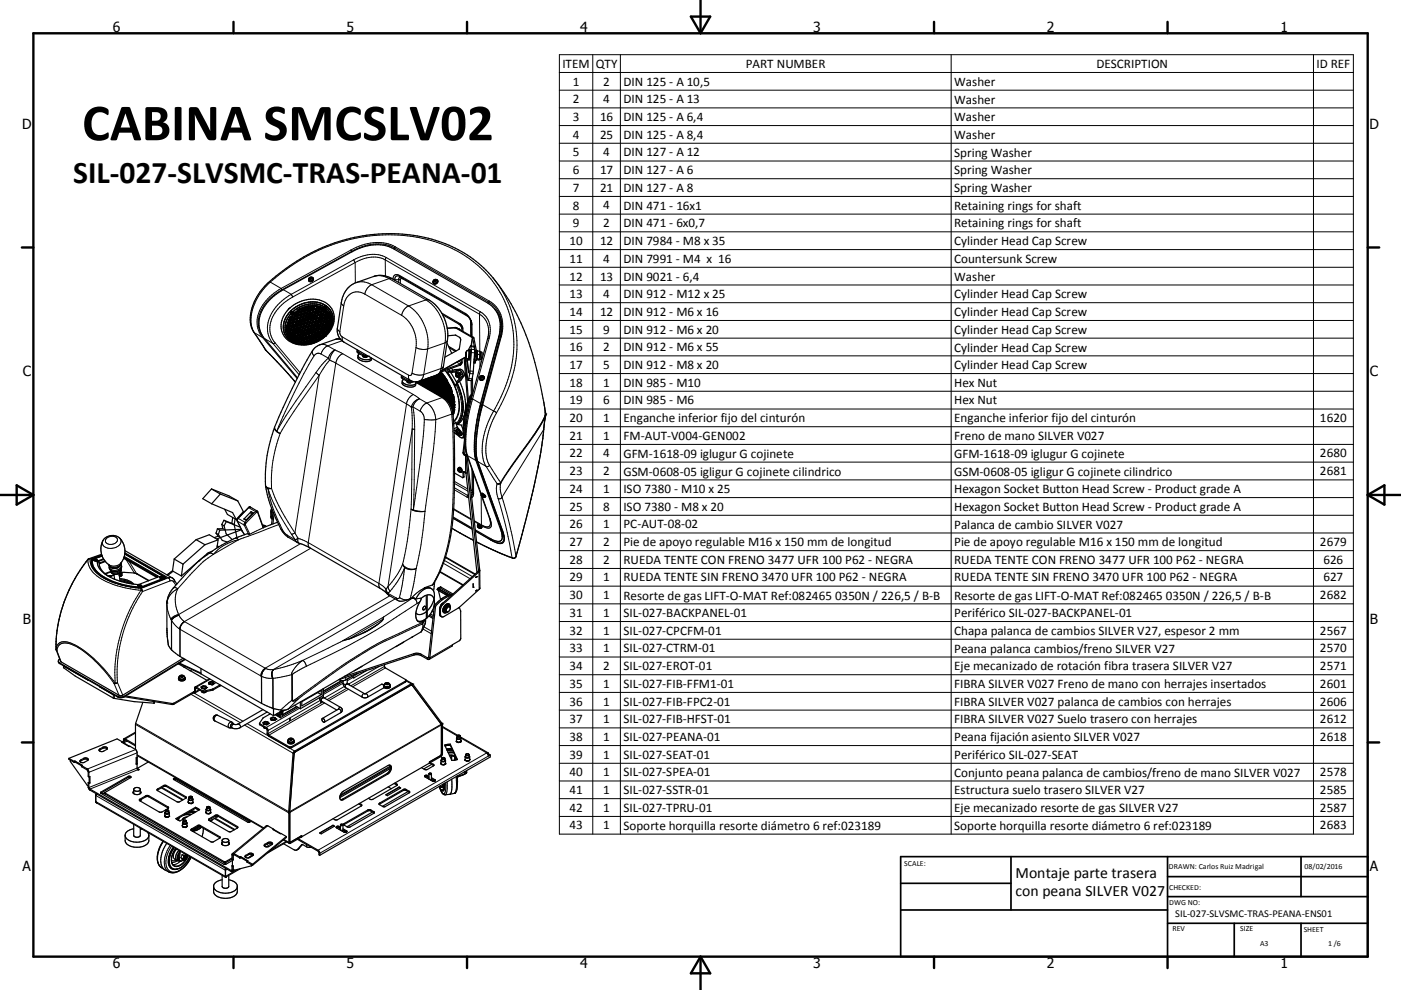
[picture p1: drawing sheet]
<svg xmlns="http://www.w3.org/2000/svg" width="420mm" height="297mm" viewBox="0 0 420 297" stroke-linecap="round" stroke-linejoin="round" font-family="sans-serif">
<defs><g id="words">
<text font-size="15.8" x="24.6" y="42.1">CABINA SMCSLV02</text>
<text font-size="9.4" x="21.9" y="54.9">SIL-027-SLVSMC-TRAS-PEANA-01</text>
<g font-size="4.7">
<text x="304.5" y="263.4">Montaje parte trasera</text>
<text x="304.5" y="268.8">con peana SILVER V027</text>
</g>
<g font-size="4.2">
<text x="33.9" y="9.6">6</text>
<text x="103.9" y="9.6">5</text>
<text x="173.9" y="9.6">4</text>
<text x="243.8" y="9.6">3</text>
<text x="313.9" y="9.6">2</text>
<text x="383.9" y="9.6">1</text>
<text x="6.7" y="38.7">D</text>
<text x="410.5" y="38.7">D</text>
<text x="6.9" y="112.9">C</text>
<text x="410.7" y="112.9">C</text>
<text x="6.9" y="187.1">B</text>
<text x="410.7" y="187.1">B</text>
<text x="6.8" y="261.4">A</text>
<text x="410.7" y="261.4">A</text>
<text x="33.9" y="290.4">6</text>
<text x="103.9" y="290.4">5</text>
<text x="173.9" y="290.4">4</text>
<text x="243.8" y="290.4">3</text>
<text x="313.9" y="290.4">2</text>
<text x="383.9" y="290.4">1</text>
</g>
<g font-size="3.9">
<text x="168.7" y="20.3">ITEM</text>
<text x="178.6" y="20.3">QTY</text>
<text x="223.6" y="20.3">PART NUMBER</text>
<text x="328.8" y="20.3">DESCRIPTION</text>
<text x="394.7" y="20.3">ID REF</text>
<text x="171.7" y="25.7">1</text>
<text x="180.8" y="25.7">2</text>
<text x="186.9" y="25.7">DIN 125 - A 10,5</text>
<text x="286.1" y="25.7">Washer</text>
<text x="171.7" y="31">2</text>
<text x="180.8" y="31">4</text>
<text x="186.9" y="31">DIN 125 - A 13</text>
<text x="286.1" y="31.1">Washer</text>
<text x="171.7" y="36.3">3</text>
<text x="171.7" y="41.6">4</text>
<text x="179.9" y="36.3">16</text>
<text x="179.9" y="41.6">25</text>
<text x="186.9" y="36.3">DIN 125 - A 6,4</text>
<text x="186.9" y="41.6">DIN 125 - A 8,4</text>
<text x="286.1" y="36.4">Washer</text>
<text x="286.1" y="41.7">Washer</text>
<text x="171.7" y="46.9">5</text>
<text x="180.8" y="46.9">4</text>
<text x="186.9" y="46.9">DIN 127 - A 12</text>
<text x="286.1" y="47">Spring Washer</text>
<text x="171.7" y="52.2">6</text>
<text x="179.9" y="52.2">17</text>
<text x="186.9" y="52.2">DIN 127 - A 6</text>
<text x="286.1" y="52.3">Spring Washer</text>
<text x="171.7" y="57.6">7</text>
<text x="179.9" y="57.6">21</text>
<text x="186.9" y="57.6">DIN 127 - A 8</text>
<text x="286.1" y="57.7">Spring Washer</text>
<text x="171.7" y="62.9">8</text>
<text x="180.8" y="62.8">4</text>
<text x="186.9" y="62.9">DIN 471 - 16x1</text>
<text x="286.1" y="62.9">Retaining rings for shaft</text>
<text x="171.7" y="68.2">9</text>
<text x="180.8" y="68.2">2</text>
<text x="186.9" y="68.2">DIN 471 - 6x0,7</text>
<text x="286.1" y="68.2">Retaining rings for shaft</text>
<text x="170.8" y="73.5">10</text>
<text x="179.9" y="73.5">12</text>
<text x="186.9" y="73.5">DIN 7984 - M8 x 35</text>
<text x="286.1" y="73.6">Cylinder Head Cap Screw</text>
<text x="170.8" y="78.8">11</text>
<text x="180.8" y="78.8">4</text>
<text x="186.9" y="78.8">DIN 7991 - M4 x 16</text>
<text x="286.1" y="78.9">Countersunk Screw</text>
<text x="170.8" y="84.2">12</text>
<text x="170.8" y="89.4">13</text>
<text x="179.9" y="84.2">13</text>
<text x="180.8" y="89.4">4</text>
<text x="186.9" y="84.2">DIN 9021 - 6,4</text>
<text x="186.9" y="89.4">DIN 912 - M12 x 25</text>
<text x="286.1" y="84.2">Washer</text>
<text x="286.1" y="89.5">Cylinder Head Cap Screw</text>
<text x="170.8" y="94.7">14</text>
<text x="179.9" y="94.7">12</text>
<text x="186.9" y="94.7">DIN 912 - M6 x 16</text>
<text x="286.1" y="94.8">Cylinder Head Cap Screw</text>
<text x="170.8" y="100.1">15</text>
<text x="180.8" y="100.1">9</text>
<text x="186.9" y="100.1">DIN 912 - M6 x 20</text>
<text x="286.1" y="100.2">Cylinder Head Cap Screw</text>
<text x="170.8" y="105.4">16</text>
<text x="180.8" y="105.4">2</text>
<text x="186.9" y="105.4">DIN 912 - M6 x 55</text>
<text x="286.1" y="105.5">Cylinder Head Cap Screw</text>
<text x="170.8" y="110.7">17</text>
<text x="180.8" y="110.7">5</text>
<text x="186.9" y="110.7">DIN 912 - M8 x 20</text>
<text x="286.1" y="110.7">Cylinder Head Cap Screw</text>
<text x="170.8" y="116">18</text>
<text x="180.8" y="116">1</text>
<text x="186.9" y="116">DIN 985 - M10</text>
<text x="286.1" y="116">Hex Nut</text>
<text x="170.8" y="121.3">19</text>
<text x="180.8" y="121.3">6</text>
<text x="186.9" y="121.3">DIN 985 - M6</text>
<text x="286.1" y="121.3">Hex Nut</text>
<text x="170.8" y="126.7">20</text>
<text x="170.8" y="132">21</text>
<text x="180.8" y="126.7">1</text>
<text x="180.8" y="131.9">1</text>
<text x="186.9" y="126.7">Enganche inferior fijo del cinturón</text>
<text x="186.9" y="132">FM-AUT-V004-GEN002</text>
<text x="286.1" y="126.7">Enganche inferior fijo del cinturón</text>
<text x="395.7" y="126.7">1620</text>
<text x="170.8" y="137.2">22</text>
<text x="180.8" y="137.2">4</text>
<text x="186.9" y="137.3">GFM-1618-09 iglugur G cojinete</text>
<text x="286.1" y="132.1">Freno de mano SILVER V027</text>
<text x="286.1" y="137.3">GFM-1618-09 iglugur G cojinete</text>
<text x="395.7" y="137.2">2680</text>
<text x="170.8" y="142.6">23</text>
<text x="180.8" y="142.6">2</text>
<text x="186.9" y="142.7">GSM-0608-05 igligur G cojinete cilindrico</text>
<text x="286.1" y="142.7">GSM-0608-05 igligur G cojinete cilindrico</text>
<text x="395.7" y="142.6">2681</text>
<text x="170.8" y="147.9">24</text>
<text x="180.8" y="147.9">1</text>
<text x="186.9" y="147.9">ISO 7380 - M10 x 25</text>
<text x="286.1" y="148">Hexagon Socket Button Head Screw - Product grade A</text>
<text x="170.8" y="153.2">25</text>
<text x="180.8" y="153.2">8</text>
<text x="186.9" y="153.2">ISO 7380 - M8 x 20</text>
<text x="286.1" y="153.2">Hexagon Socket Button Head Screw - Product grade A</text>
<text x="170.8" y="158.5">26</text>
<text x="180.8" y="158.5">1</text>
<text x="186.9" y="158.5">PC-AUT-08-02</text>
<text x="286.1" y="158.6">Palanca de cambio SILVER V027</text>
<text x="170.8" y="163.8">27</text>
<text x="180.8" y="163.8">2</text>
<text x="186.9" y="163.9">Pie de apoyo regulable M16 x 150 mm de longitud</text>
<text x="286.1" y="163.9">Pie de apoyo regulable M16 x 150 mm de longitud</text>
<text x="395.7" y="163.8">2679</text>
<text x="170.8" y="169.2">28</text>
<text x="180.8" y="169.2">2</text>
<text x="186.9" y="169.2">RUEDA TENTE CON FRENO 3477 UFR 100 P62 - NEGRA</text>
<text x="286.1" y="169.2">RUEDA TENTE CON FRENO 3477 UFR 100 P62 - NEGRA</text>
<text x="396.7" y="169.2">626</text>
<text x="170.8" y="174.4">29</text>
<text x="170.8" y="179.7">30</text>
<text x="180.8" y="174.4">1</text>
<text x="180.8" y="179.7">1</text>
<text x="186.9" y="174.4">RUEDA TENTE SIN FRENO 3470 UFR 100 P62 - NEGRA</text>
<text x="186.9" y="179.9">Resorte de gas LIFT-O-MAT Ref:082465</text>
<text x="250.4" y="179.9">0350N / 226,5 / B-B</text>
<text x="286.1" y="174.4">RUEDA TENTE SIN FRENO 3470 UFR 100 P62 - NEGRA</text>
<text x="286.1" y="179.9">Resorte de gas LIFT-O-MAT Ref:082465</text>
<text x="349.5" y="179.9">0350N / 226,5 / B-B</text>
<text x="395.7" y="179.7">2682</text>
<text x="396.7" y="174.4">627</text>
<text x="170.8" y="185.1">31</text>
<text x="180.8" y="185.1">1</text>
<text x="186.9" y="185.1">SIL-027-BACKPANEL-01</text>
<text x="286.1" y="185.2">Periférico SIL-027-BACKPANEL-01</text>
<text x="170.8" y="190.4">32</text>
<text x="180.8" y="190.4">1</text>
<text x="186.9" y="190.4">SIL-027-CPCFM-01</text>
<text x="286.1" y="190.5">Chapa palanca de cambios SILVER V27, espesor 2 mm</text>
<text x="395.7" y="190.4">2567</text>
<text x="170.8" y="195.7">33</text>
<text x="180.8" y="195.7">1</text>
<text x="186.9" y="195.7">SIL-027-CTRM-01</text>
<text x="286.1" y="195.8">Peana palanca cambios/freno SILVER V27</text>
<text x="395.7" y="195.7">2570</text>
<text x="170.8" y="201">34</text>
<text x="180.8" y="201">2</text>
<text x="186.9" y="201">SIL-027-EROT-01</text>
<text x="286.1" y="201.1">Eje mecanizado de rotación fibra trasera SILVER V27</text>
<text x="395.7" y="201">2571</text>
<text x="170.8" y="206.3">35</text>
<text x="180.8" y="206.3">1</text>
<text x="186.9" y="206.3">SIL-027-FIB-FFM1-01</text>
<text x="286.1" y="206.4">FIBRA SILVER V027 Freno de mano con herrajes insertados</text>
<text x="395.7" y="206.3">2601</text>
<text x="170.8" y="211.7">36</text>
<text x="180.8" y="211.7">1</text>
<text x="186.9" y="211.7">SIL-027-FIB-FPC2-01</text>
<text x="286.1" y="211.8">FIBRA SILVER V027 palanca de cambios con herrajes</text>
<text x="395.7" y="211.7">2606</text>
<text x="170.8" y="216.9">37</text>
<text x="180.8" y="216.9">1</text>
<text x="186.9" y="216.9">SIL-027-FIB-HFST-01</text>
<text x="286.1" y="217">FIBRA SILVER V027 Suelo trasero con herrajes</text>
<text x="395.7" y="216.9">2612</text>
<text x="170.8" y="222.2">38</text>
<text x="170.8" y="227.6">39</text>
<text x="180.8" y="222.2">1</text>
<text x="180.8" y="227.6">1</text>
<text x="186.9" y="222.2">SIL-027-PEANA-01</text>
<text x="186.9" y="227.6">SIL-027-SEAT-01</text>
<text x="286.1" y="222.3">Peana fijación asiento SILVER V027</text>
<text x="286.1" y="227.7">Periférico SIL-027-SEAT</text>
<text x="395.7" y="222.2">2618</text>
<text x="170.8" y="232.9">40</text>
<text x="180.8" y="232.9">1</text>
<text x="186.9" y="232.9">SIL-027-SPEA-01</text>
<text x="286.1" y="233.1">Conjunto peana palanca de cambios/freno de mano SILVER V027</text>
<text x="395.7" y="232.9">2578</text>
<text x="170.8" y="238.3">41</text>
<text x="180.8" y="238.3">1</text>
<text x="186.9" y="238.3">SIL-027-SSTR-01</text>
<text x="286.1" y="238.3">Estructura suelo trasero SILVER V27</text>
<text x="395.7" y="238.3">2585</text>
<text x="170.8" y="243.5">42</text>
<text x="180.8" y="243.5">1</text>
<text x="186.9" y="243.5">SIL-027-TPRU-01</text>
<text x="286.1" y="243.6">Eje mecanizado resorte de gas SILVER V27</text>
<text x="395.7" y="243.5">2587</text>
<text x="170.8" y="248.8">43</text>
<text x="180.8" y="248.8">1</text>
<text x="186.9" y="248.9">Soporte horquilla resorte diámetro 6 ref:023189</text>
<text x="286.1" y="248.9">Soporte horquilla resorte diámetro 6 ref:023189</text>
<text x="395.7" y="248.8">2683</text>
</g>
<text font-size="3.1" x="352.3" y="275.3">SIL-027-SLVSMC-TRAS-PEANA-ENS01</text>
<g font-size="2.4">
<text x="271.1" y="259.7">SCALE:</text>
<text x="350.4" y="260.8">DRAWN: Carlos Ruiz Madrigal</text>
<text x="391.1" y="260.6">08/02/2016</text>
<text x="350.5" y="267">CHECKED:</text>
<text x="350.5" y="271.4">DWG NO:</text>
<text x="351.5" y="279.3">REV</text>
<text x="371.9" y="279.4">SIZE</text>
<text x="390.9" y="279.6">SHEET</text>
<text x="377.8" y="283.9">A3</text>
<text x="398.2" y="283.8">1 /6</text>
</g>
</g></defs>
<g fill="none" stroke="#000" stroke-width=".36">
<path d="M85 97a5 5 0 0 0 1.3 4.6M85.1 97a4.9 4.9 0 0 0 1.3 4.6M86 96.1a4.7 4.7 0 0 0 1.5 6M86.1 97.9l.1 .1M86.1 98h.2M86.2 99.4l-.1 .1M86.2 98.2l.1 .5-.1-.3M86.2 99.4l-.3-.4 .2 .5M86.2 98.2v.6M86.2 100h.1M86.2 98.2l-.3 .1v.5h.3M86.2 98h.2"/>
<path d="M86.2 98.2l.1 .1M86.2 98l.1-.6v.6M86.2 97l.1 .1M86.3 98.3h.1M86.3 98.3l.1 .3M86.3 97.1h.4M86.3 98.7l-.1 .1M86.3 94.3a8.6 8.6 0 0 1 12-2.1 5.2 5.2 0 0 1 .7 6.7M86.3 94.3l-.9 1.6-.4 1.1M86.3 99.6l.2 .5M86.3 94.3a8.7 8.7 0 0 1 11.8-2.2 5.3 5.3 0 0 1 .9 6.7M86.3 94.3l-.9 1.6-.3 1.1"/>
<path d="M86.4 98.3v.1M86.4 98.7h-.1M86.4 97.1l.1 .1M86.4 99.5l.5 .2M86.4 99.5l-.2 .5M86.4 98.6v.1M86.4 98.4v.2M86.4 99l.1 .2M86.4 97.4v.5M86.4 99.5v.4M86.5 97.4h-.1a.32 .32 0 0 0-.4 .2 .32 .32 0 0 0 .1 .4M86.5 97.4l.2 .2-.1 .3"/>
<path d="M86.5 98.9l.1 .3M86.5 98.9l.1 .4M86.5 97.4v.5M86.5 97.9l-.2 .1M86.5 95.1a4.9 4.9 0 0 0 .8 6.9M86.5 98.8l.6 .1M86.5 98.8v.5M86.5 99.3h.1M86.5 99.5v.6M86.5 96.6l-.1 .5M86.5 96.7v.5M86.6 96.6l-.4 .4"/>
<path d="M86.6 96.6l.4 .2M86.6 96.6l-.1 .6M86.6 97.9l-.2 .1M86.6 98.8l.2 .5M86.6 96.3h.1M86.6 99.3h.2M86.7 97.1l-.2 .1M86.7 97.5l-.1 .4M86.7 99.1l.1 .2M86.7 98.7l.3 .5M86.8 98.4l.1 .1M86.8 99.6l.1 .1"/>
<path d="M86.8 94.6l.4-.5-1.1 1.5M86.9 98.5h.1M86.9 95.5h.3M86.9 99.9l-.1 .1M86.9 95.5h.2M86.9 99.7v.2M86.9 92.4l-.5 .5M86.9 95.7a.33 .33 0 0 0-.4 .2 .33 .33 0 0 0 .1 .4M86.9 95.7l.3 .3M87 96.8l-.3 .3M87 95.7l-.4 .6M87 97.6l.3 .1"/>
<path d="M87 96.3h-.3M87 97.6h.4M87.1 99.2l-.3 .1M87.1 96.2l-.4 .1M87.1 94h.1M87.1 99.1l-.6 .1M87.1 98.9v.2M87.1 99.1v.1M87.1 94l.1 .1M87.2 99.4a.36 .36 0 0 0 .3 .4 .36 .36 0 0 0 .4-.3M87.2 99.4l.4-.2 .3 .3M87.2 99.4l.2 .4"/>
<path d="M87.2 95.5h-.1M87.2 96l-.1 .2M87.2 96.7l.2 .2M87.2 96l-.2 .3M87.2 96.7l.2 .1M87.3 95.4l-.1 .1M87.3 94.1l.3 .2 .3-.2M87.4 93.8l.1 .1M87.4 98a.35 .35 0 0 0-.6 0 .35 .35 0 0 0 .1 .5M87.4 98v.3M87.4 98.3l-.3 .2M87.4 95.3l-.1 .1"/>
<path d="M87.4 98.3l-.4 .2M87.4 96.9h.2M87.4 95l-.2-.1-.3 .6M87.4 95v.2M87.4 98.8l.1 .1M87.4 95v.1M87.4 95l-.3 .5M87.4 95.2v.1M87.5 93.9v.1M87.5 98.9h.4M87.5 98.9l.4 .1M87.5 95.9l.3 .1"/>
<path d="M87.5 96h.2M87.6 97.2v.3M87.6 96.8h-.1M87.6 97.5a.34 .34 0 0 0-.4-.4 .34 .34 0 0 0-.2 .5M87.6 97.5l-.3 .2M87.6 97.4l-.2 .2M87.6 93.7v.1M87.6 93.8l-.1 .1M87.6 93.8l.1 .1M87.7 96.2l.2 .4M87.7 95l.1 .1M87.7 96.2l-.4 .1-.1 .4"/>
<path d="M87.7 95l.3 .2 .3-.1M87.7 97.8l.1 .3M87.7 93.9v-.2l-.3 .1 .1 .2M87.7 96.2l-.1 .6M87.7 93.9l-.2 .1M87.7 98.1h.1M87.8 93.6l.1 .4M87.8 96.3l-.1 .5M87.8 99.4l-.2 .4-.5-.2M87.8 98.1h.3M87.8 97.6l.2 .5M87.9 96.6l-.3 .3"/>
<path d="M87.9 96.6l-.3 .2M87.9 98.4l-.4 .1v.4M87.9 98.4l.2 .3M87.9 94.2l.2 .1M87.9 94.1v.1M87.9 94v.1M88 95.6l-.2 .4M88 95.4l-.2 .6M88 94.3h.1M88.1 94.3h.2M88.1 99.3l.2 .1M88.1 98.7l-.2 .3"/>
<path d="M88.1 94.3h.1M88.1 98.7v.1M88.1 98.6v.1M88.1 95.8l-.4 .2M88.1 96.3l.1 .2M88.1 95.8a.35 .35 0 0 0-.4-.4 .35 .35 0 0 0-.2 .6M88.1 95.8l-.3 .2M88.3 98l-.2 .1M88.3 93.1l-.5 .4M88.3 98.9l.4 .4M88.3 98.9l-.2 .3 .2 .3M88.3 97.7a.37 .37 0 0 0-.5-.1 .37 .37 0 0 0-.1 .5"/>
<path d="M88.3 97.7v.4l-.4 .1M88.3 97.7v.3M88.3 98.5l.1 .1M88.4 94.9l-.5 .2M88.4 94.9l-.1 .2M88.4 95.5l.2 .1M88.4 94.8a.37 .37 0 0 0-.5-.3 .37 .37 0 0 0-.2 .5M88.4 94.8l-.1 .3M88.4 94.8v.1M88.5 94.2l-.2 .1M88.5 99.9v.1M88.5 99.9a.36 .36 0 0 0-.5-.1 .36 .36 0 0 0-.1 .4"/>
<path d="M88.5 97.2l-.5 .1M88.5 99.9v.2M88.6 93.8l-.5 .5M88.6 93.8v.2M88.6 98.9l.2 .1M88.6 98.9h-.3M88.6 94.6l.1 .1M88.6 93.8l-.3-.1-.4 .3M88.6 94l-.1 .2M88.6 97a.35 .35 0 0 0-.5-.2 .35 .35 0 0 0-.1 .5M88.6 97v.1M88.6 97l-.1 .2"/>
<path d="M88.6 94.6l.3 .2M88.6 94v.1M88.7 94.7h.5M88.7 97.4l.1 .4-.2-.1zM88.8 99l-.4 .5M88.8 99l-.1 .4h-.4M88.8 92.7l-.5 .4M88.9 96.2l-.2 .3h-.5M88.9 96.2l-.3 .3h-.4M88.9 93.8l.1 .1M88.9 96.2a.35 .35 0 0 0-.5-.3 .35 .35 0 0 0-.2 .6M88.9 96.9v.1"/>
<path d="M88.9 99.5v.4M88.9 99.5l.5 .3M88.9 97h.4M89 98.1a.36 .36 0 0 0-.5 .1 .36 .36 0 0 0 0 .4M89 93.9h.3M89 94.2l.3 .3-.3 .3M89 93.9a.33 .33 0 0 1-.1-.5 .33 .33 0 0 1 .5 0 .33 .33 0 0 1 0 .5M89 93.9h.4M89 98.1v.1M89 94.2l-.4 .4M89 98.1l.1 .3M89 98.2l-.1 .4h-.4"/>
<path d="M89 98.4l-.6 .2M89 98.2v.2M89.1 95.4l-.5 .2M89.1 95.4a.33 .33 0 0 0-.5-.3 .33 .33 0 0 0 0 .6M89.1 95.4l-.5 .3M89.1 97.2l-.3 .1M89.1 97.2l.2 .3M89.1 97.2l-.1 .6 .3-.3M89.1 99.1h.4M89.2 98.6l.5 .4M89.2 93.3l-.3 .3M89.3 93.1l.5-.4-.4 .4"/>
<path d="M89.3 93.1h.1M89.3 99.4l-.4 .1M89.3 99.4l.2 .1-.1 .4M89.3 96.1h.2M89.3 99.4h.1M89.3 97.5l-.3 .3-.4-.1M89.3 96.4l-.4 .5M89.3 96.4l-.4 .1 .1 .5M89.3 96.4l.3 .3M89.4 99.9h-.5M89.4 99.8l-.5 .1M89.4 95.3h.2"/>
<path d="M89.5 96.9l-.2 .1M89.5 99.7l-.1 .1M89.5 93.7l-.2 .2M89.6 96.7l-.3 .3h-.3M89.6 96.7l-.1 .1M89.6 96.7l-.3 .3M89.6 99.1h-.5M89.6 94.3l.2 .2M89.6 94.3l.2 .1M89.6 97.5h.2M89.7 99l-.2 .1M89.7 99.9l.5 .2"/>
<path d="M89.7 99.5l.1 .1M89.7 98.9v.1M89.8 98.8a.36 .36 0 0 0-.5-.2 .36 .36 0 0 0-.2 .5M89.8 98.8l-.1 .1M89.8 98.8l-.1 .2M89.8 95.9a.32 .32 0 0 0-.3-.3 .32 .32 0 0 0-.3 .2 .32 .32 0 0 0 .3 .4M89.8 93.4l.1 .1M89.8 95.9l-.3 .3M89.8 95.9l-.2 .2M89.8 92.8l-.4 .3M89.9 93.6h.1M89.9 95.2a.34 .34 0 0 0 0-.4 .34 .34 0 0 0-.5 0 .34 .34 0 0 0 0 .5"/>
<path d="M89.9 99.1l-.1 .4 .6-.1M89.9 99.1h.5M89.9 95.2l-.5 .1M89.9 95.2l-.2 .1M90 99.1h.4M90 98.7l.4 .1M90 98.1l-.3 .2M90 95.1l-.1 .1M90 95.7h.6M90.2 97.4h-.6M90.2 97.3l-.4 .2M90.3 97.1v.2"/>
<path d="M90.3 97.1a.36 .36 0 0 0-.5-.1 .36 .36 0 0 0-.2 .4M90.3 94a.38 .38 0 0 0-.5-.1 .38 .38 0 0 0-.2 .4M90.3 94l-.2 .4h-.3M90.3 97.3l-.1 .1M90.3 97.1l-.1 .2M90.3 97.8v.1M90.3 94v.2l-.4 .3M90.3 94.8h.6M90.3 97.9h.1M90.3 94.8l.2 .2M90.3 96.6l-.2 .1M90.4 97.9l.1 .1"/>
<path d="M90.4 99.1v.1M90.4 99.2v.2M90.4 99.4l-.3 .2M90.4 99.9l.1 .2M90.4 98.8h-.1M90.4 99.8h.7M90.5 96.2l-.7 .3 .5 .1M90.5 93.1v.1M90.5 93.1a.36 .36 0 0 0-.5-.1 .36 .36 0 0 0-.1 .6M90.5 93.1l-.7 .4M90.5 96.3l-.2 .3M90.5 93.2l-.5 .4"/>
<path d="M90.5 96.3a.36 .36 0 0 0-.4-.2 .36 .36 0 0 0-.3 .4M90.5 97l.4 .2M90.6 94.1h.3M90.6 92.6l-.3 .1M90.6 94l.2 .1M90.6 95.7l-.3 .1M90.6 92.6l-.1 .1M90.7 95.3a.37 .37 0 0 0-.6 .1 .37 .37 0 0 0 .2 .5 .37 .37 0 0 0 .5-.4l-.1-.1M90.7 95.3v.1M90.7 95.3l-.1 .4M90.7 92.5l-.1 .1M90.7 92.5l-.4 .2"/>
<path d="M90.7 98.4a.34 .34 0 0 0-.6-.1 .34 .34 0 0 0 .1 .5M90.7 98.4v.2M90.7 98.6l-.3 .2M90.7 99.1h.6M90.7 99.1l.1 .1M90.7 96.1l.1 .2M90.7 92.4v-.2l-.7 .3 .3 .2M90.7 92.4v.1M90.7 95.4l-.1 .3M90.7 92.4l-.1 .2M90.8 94.3l-.4 .2-.1 .3M90.8 94.3l.2 .3"/>
<path d="M90.8 94.4l-.5 .4M90.8 93.2h.2M90.8 96.3h.2M90.9 94.8l-.3 .2M90.9 97.7l-.3 .3M90.9 97.5a.37 .37 0 0 0-.4-.1 .37 .37 0 0 0-.2 .5M90.9 97.5l.1 .1M90.9 97.5v.3M90.9 97.8l-.5 .2M90.9 98.3l.1 .1M91 92.2v.1M91 94.6l-.1 .2"/>
<path d="M91 92.2l.7-.3-.3 .5M91 92.2l.1 .1M91 98.4h.4M91.1 92.3l.3 .1M91.1 95.4h.4M91.1 92.3h.1M91.1 99.8l-.6 .2M91.1 97l-.3 .1M91.1 99.8l-.2 .3h-.4M91.1 99.8a.36 .36 0 0 0-.4-.3 .36 .36 0 0 0-.2 .5M91.1 99.7v.1M91.2 96.7a.34 .34 0 0 0-.5-.1 .34 .34 0 0 0 0 .6"/>
<path d="M91.2 96.7v.2M91.2 96.9l-.3 .3M91.2 92.3h.2M91.2 93.7l-.4 .4M91.2 93.7a.35 .35 0 0 0-.5-.2 .35 .35 0 0 0-.1 .6M91.2 94.4l.2 .2M91.2 93.8l-.3 .3M91.2 97.5l.1 .1M91.3 99.2h-.5M91.4 93.1l-.6 .1M91.4 99l-.6 .2M91.4 99.5v.1"/>
<path d="M91.4 96.1l-.6 .1M91.4 93.1l-.3 .1M91.4 96.2l-.3 .1M91.4 98.8v.1M91.4 98.8a.4 .4 0 0 0-.5-.1 .4 .4 0 0 0-.2 .4M91.4 98.8v.2M91.4 99.6l.1 .1M91.4 99l-.1 .2M91.4 95.9l-.3-.2-.4 .4M91.4 95.9v.3M91.4 95.9l-.7 .2M91.4 92.8v.3"/>
<path d="M91.4 92.8l-.7 .2M91.5 92.9a.37 .37 0 0 0-.6-.3 .37 .37 0 0 0-.1 .6M91.5 98.4h-.5M91.5 92.9l-.1 .2M91.5 95.4h-.4M91.6 93.7h.4M91.6 92.2l-.2 .1M91.6 92.2l-.4 .1M91.6 95.3l-.1 .1M91.6 92.1v.1M91.7 98.1l-.2 .3M91.7 98.1a.36 .36 0 0 0-.5-.2 .36 .36 0 0 0-.2 .5"/>
<path d="M91.7 98.1l-.3 .3M91.7 92v.1M91.7 95.8l.2 .2M91.7 95.1a.35 .35 0 0 0-.5-.2 .35 .35 0 0 0-.1 .5M91.7 94a.34 .34 0 0 0-.5 .2 .34 .34 0 0 0 .2 .4M91.7 94l.2 .1M91.7 92.7l.1 .1M91.7 95.1l-.1 .3M91.7 95.8l.2 .1M91.7 95.1l-.1 .2M91.7 94l-.3 .1M91.8 94.5l-.4 .1"/>
<path d="M91.9 97.2a.36 .36 0 0 0-.5-.1 .36 .36 0 0 0-.1 .5M91.9 97.2l-.1 .3-.5 .1M91.9 97.2l-.2 .3-.4 .1M91.9 94.1v.3M91.9 94.3l-.4 .3M91.9 94.1v.2M91.9 94.4l-.1 .1M91.9 98l.2 .1M91.9 97.9l.2 .2M92 93.7h-.4M92 95l.2 .1M92 91.9l.1 .1"/>
<path d="M92 95.1h.3M92.1 96.6l-.5 .2M92.1 99.4l-.3 .3h-.3M92.1 93.6l-.1 .1M92.1 99.4l-.2 .3h-.4M92.1 99.4a.38 .38 0 0 0-.4-.3 .38 .38 0 0 0-.3 .4M92.1 93.2v.4M92.1 93.2a.37 .37 0 0 0-.5 0 .37 .37 0 0 0 0 .5M92.1 92h.2M92.1 96.3v.3M92.1 97.1l.1 .1M92.2 99.7v.4"/>
<path d="M92.2 99.7l.4-.1 .2 .2M92.2 94l.2 .2M92.2 94.5l.4 .3M92.2 94.1h.5M92.2 94l.5 .1M92.2 97.2h.4M92.2 98.8l-.2 .1M92.3 98.8l-.4 .1M92.3 92h-.2M92.3 99l.1 .3M92.3 98.6v.2M92.4 98.6a.34 .34 0 0 0-.4-.3 .34 .34 0 0 0-.3 .3 .34 .34 0 0 0 .3 .3"/>
<path d="M92.4 98.6l-.2 .2M92.4 92.6l-.3 .2h-.3M92.4 92.6l-.7 .1M92.4 92.5v.1M92.4 92.5a.37 .37 0 0 0-.5-.2 .37 .37 0 0 0-.2 .4M92.4 92.5l-.2 .3h-.4M92.4 95.6l-.4 .3M92.4 96.3l.1 .1M92.4 93.2l.1 .1M92.4 95.6l-.7 .2M92.4 95.6a.38 .38 0 0 0-.5-.3 .38 .38 0 0 0-.2 .5M92.4 96.3a.34 .34 0 0 1 .1-.5 .34 .34 0 0 1 .5 .1 .34 .34 0 0 1-.1 .5"/>
<path d="M92.4 99.3l.3 .1M92.4 99.3l.1 .1M92.4 95.6l-.1 .2-.4 .1M92.4 91.9l-.1 .1M92.5 96.4h.3M92.5 91.2l-1.9 .6-1.8 .9M92.5 94.9l-.3 .2M92.5 95l-.2 .1M92.6 97.6l-.1 .3-.4 .2M92.6 98.4h.6M92.6 97.6a.39 .39 0 0 0-.5-.1 .39 .39 0 0 0-.2 .5M92.6 98.4l.3 .2"/>
<path d="M92.6 97.6l-.3 .5M92.6 91.7l-.2 .2M92.6 91.7l-.6 .2M92.6 94.7a.35 .35 0 0 0-.5-.2 .35 .35 0 0 0-.1 .6M92.6 95.4l.5 .1M92.6 94.7l-.1 .2M92.6 95.2a.33 .33 0 0 0 .3 .4 .33 .33 0 0 0 .4-.3M92.6 94.7l-.1 .3M92.7 97.2l-.3 .1M92.7 99.6l-.5 .2M92.7 92a.32 .32 0 0 1 .5-.1 .32 .32 0 0 1-.1 .5M92.7 92v.4"/>
<path d="M92.7 92.4h.4M92.7 92.4l.1 .1M92.7 97.2a.32 .32 0 0 0-.1-.5 .32 .32 0 0 0-.4 .1 .32 .32 0 0 0 0 .4M92.7 97.2h-.1M92.8 99.8l-.1 .2M92.8 95.1v.1M92.8 99.8l-.2 .4h-.4M92.8 83.6l.1 .1M92.8 95l.5 .1M92.8 95l-.2 .2M92.8 97l-.1 .1M92.8 94a.35 .35 0 0 0-.3-.4 .35 .35 0 0 0-.3 .4"/>
<path d="M92.8 94l-.1 .1M92.8 94l-.3 .2M92.9 83.7v.1M92.9 99.3l-.2 .1M92.9 99.2l-.3 .2M92.9 94.3l.4 .4M92.9 94.6l.4 .1M93 83.4l.3 .2-.2 .2-.3-.2M93 83.4l-.2 .2M93 83.4l.1 .1M93 98.9l-.3-.1-.4 .2M93 98.9v.1"/>
<path d="M93 96.3l-.5 .1M93 99l-.1 .2M93 98.9l-.7 .1M93 99l-.1 .3M93.1 83.5l-.2 .2M93.1 83.5h.2M93.1 92.9v.2M93.1 93.1l-.6 .2M93.1 92.9a.37 .37 0 0 0-.5-.1 .37 .37 0 0 0-.1 .5M93.1 93.7l.1 .1M93.1 91.2l2.4 .2M93.1 95.6h-.3"/>
<path d="M93.2 96.8l.4 .1M93.2 96.9h.1M93.2 98.4l-.2 .1M93.2 91.9l-.5 .1M93.3 98.1a.4 .4 0 0 0-.5-.1 .4 .4 0 0 0-.2 .4M93.3 98.9l.5 .1M93.3 98.1v.2M93.3 98.3l-.1 .1M93.3 98.1l-.1 .2M93.3 95.1v.3M93.3 95.4l-.2 .2M93.3 92.2l-.2 .2"/>
<path d="M93.3 95.1v.1M93.3 92.6l.2 .4 .5-.3M93.3 92.8l.4 .1M93.3 95.2v.1M93.3 95.2h-.7M93.4 97.6l-.3 .1M93.4 92.5l.6 .1M93.4 83.2l.4 .2M93.5 97.6h-.1M93.5 95.5l-.1 .5M93.5 98.1a.34 .34 0 0 1 .1-.5 .34 .34 0 0 1 .5 .1 .34 .34 0 0 1-.1 .4l-.1 .1M93.5 94.2a.36 .36 0 0 0-.5 0 .36 .36 0 0 0 0 .5"/>
<path d="M93.5 94.2v.4l-.5 .1M93.5 97.4a.32 .32 0 0 0-.3-.3 .32 .32 0 0 0-.3 .4 .32 .32 0 0 0 .4 .2M93.5 91.9l.1 .1M93.5 94.2l-.2 .5M93.5 95.5h.4M93.5 91.9h.7M93.5 98l.2 .2M93.5 97.4l-.1 .2M93.5 97.4v.2M93.6 95.1h.1M93.6 92l.3 .1M93.6 92l.1 .1"/>
<path d="M93.6 99.7h-.6M93.6 99.7l-.2 .1M93.6 96.8l-.2 .1M93.6 98.1l.3 .1M93.6 99.3l-.6 .2M93.7 95.1h.3M93.7 95.1v.1M93.7 96.8a.32 .32 0 0 0-.1-.4 .32 .32 0 0 0-.5 0 .32 .32 0 0 0 .1 .5M93.7 96.7l-.1 .1M93.7 99.5l-.3 .3-.4-.1M93.7 99.5a.36 .36 0 0 0-.4-.2 .36 .36 0 0 0-.3 .4M93.7 99.5l-.1 .2"/>
<path d="M93.7 83.4h.1M93.7 83.4a.69 .69 0 0 0-.7-.2 .69 .69 0 0 0-.5 .5M93.8 83.4a.64 .64 0 0 1-.5 .9 .64 .64 0 0 1-.8-.6M93.8 96.6l-.1 .1M93.8 93.4a.36 .36 0 0 0-.6-.1 .36 .36 0 0 0 0 .5M93.8 93.4v.2M93.8 93.6l-.6 .2M93.8 98.9l-.2 .1M93.8 94.2l.1 .1M93.8 83.4a.69 .69 0 0 1-.4 1 .69 .69 0 0 1-.8-.7M93.8 83.4a.75 .75 0 0 1-.2 1 .75 .75 0 0 1-1-.2M93.9 97.3h.4"/>
<path d="M93.9 97.3l.1 .1M93.9 98.9l-.1 .1M93.9 95.5l.1 .3M93.9 95.5h-.4M94 98.6a.37 .37 0 0 0-.5-.1 .37 .37 0 0 0-.2 .4M94 99.1v.3M94 98.6l-.1 .2M94 98.7l-.7 .2M94 95.8l-.6 .2M94 92.5v.2M94 92.5l-.3-.2-.4 .3M94 98.7l-.1 .2"/>
<path d="M94 92.7l-.2 .2M94.1 95.1l-.2 .1M94.2 95.1a.33 .33 0 0 0-.1-.5 .33 .33 0 0 0-.5 .2 .33 .33 0 0 0 .2 .4M94.2 95.1l-.5 .1M94.2 91.9l-.3 .2M94.2 95l-.1 .1M94.2 97.9l-.4 .3M94.2 98.5l.3 .2M94.2 91.8v.1M94.2 91.8v-.2h-.6l-.1 .3M94.2 92.4l.1 .1M94.2 95.5h.7"/>
<path d="M94.3 92.5a.33 .33 0 0 1 .2-.5 .33 .33 0 0 1 .3 .4l-.1 .1M94.3 95.5v.1M94.3 98.9l.3 .2M94.3 98.9l-.3 .2M94.3 97.3h-.2M94.3 92.5l.3 .1M94.3 94.2l-.4 .1M94.3 95.2h.6M94.3 95.2v.3M94.4 99.9l-.2 .3M94.4 97.2l-.1 .1M94.4 99.9a.35 .35 0 0 0-.5-.2 .35 .35 0 0 0-.1 .5"/>
<path d="M94.4 99.9l-.3 .3h-.3M94.4 95.2h.5M94.5 93.9a.37 .37 0 0 0-.6-.1 .37 .37 0 0 0 0 .5M94.5 97l-.1 .2M94.5 97a.34 .34 0 0 0-.5-.2 .34 .34 0 0 0-.1 .5M94.5 94.1l-.1 .1M94.5 93.9v.2M94.5 94.1l-.2 .2h-.4M94.5 97.7l.4 .1M94.5 97.8h.2M94.5 93.4l-.2 .1M94.6 91.6l.3 .1z"/>
<path d="M94.6 91.6v.1M94.6 99.1l-.3 .3h-.3M94.6 93.3l-.1 .1M94.6 99.1l-.2 .3h-.4M94.6 99.1l-.5 .3M94.7 96.2l-.6 .3M94.7 96a.37 .37 0 0 0-.6-.1 .37 .37 0 0 0 .1 .6 .37 .37 0 0 0 .5-.2M94.7 96v.2M94.7 96v.3M94.7 96.8l.2 .2M94.7 96.9l.2 .1M94.7 93.2l-.1 .1"/>
<path d="M94.7 93.1a.33 .33 0 0 0-.4-.3 .33 .33 0 0 0-.2 .4 .33 .33 0 0 0 .4 .2M94.7 93.1l-.1 .2M94.7 93.8l.1 .1M94.7 93.1v.1M94.8 98.5l.1-.1a.34 .34 0 0 0-.4-.3 .34 .34 0 0 0-.3 .4M94.8 98.5l-.3 .1M94.8 98.5l-.3 .2M94.9 98.9l.2 .2M94.9 95.5l-.6 .1M94.9 98.4l-.6 .2h.2M94.9 95.2v.2M94.9 95.4v.1"/>
<path d="M94.9 95.4l-.6 .2M94.9 92.3l-.4 .3-.2-.1M95 92.9v.1M95 97.7l-.3 .1M95 92.9l.2 .2M95 94.7l-.2 .1M95 93l.2 .1M95.1 94.7a.31 .31 0 0 0-.2-.5 .31 .31 0 0 0-.4 .3 .31 .31 0 0 0 .5 .3M95.1 94.7l-.1 .1M95.1 98.1l.2 .1M95.2 97.4l-.3 .4M95.2 94.5l-.1 .1"/>
<path d="M95.2 95.6h.4M95.2 97.4a.35 .35 0 0 0-.5-.1 .35 .35 0 0 0-.2 .5M95.2 97.4l-.1 .2M95.2 95.6l-.2 .5M95.2 95.6l.4 .1M95.2 96.9l-.3 .1M95.2 92.1v-.4l.6 .2-.1 .2M95.2 95.1l.1 .2M95.2 92.1h.5M95.2 92l.5 .1M95.2 96.9l-.2 .1M95.3 95.2l.2 .1"/>
<path d="M95.3 95.3h.1M95.3 96.9h-.1M95.3 99.5l-.3 .4M95.3 99.5a.32 .32 0 0 0-.3-.3 .32 .32 0 0 0-.3 .4 .32 .32 0 0 0 .3 .3M95.3 99.5l-.2 .4-.5-.1M95.3 98.5l-.4 .4M95.4 98.5l-.5 .4M95.4 98.5l.2 .2M95.4 96.6l-.1 .2M95.4 93.7l-.6 .2M95.4 96.6a.38 .38 0 0 0-.5-.2 .38 .38 0 0 0-.2 .5M95.4 93.7a.34 .34 0 0 0-.5-.4 .34 .34 0 0 0-.1 .6"/>
<path d="M95.4 96.6l-.1 .3M95.5 93h-.5M95.5 94.3l.3 .1M95.5 91.4l.6 .1M95.6 98.7l-.4 .4M95.6 99.8l-.2 .1M95.6 91.3a8.9 8.9 0 0 0-6.8 1.4M95.6 98.7l-.5 .4M95.6 95.2l-.1 .1M95.6 92.6a.39 .39 0 0 0-.5-.1 .39 .39 0 0 0-.1 .4M95.6 95.9l-.6 .2M95.6 98.2h-.3"/>
<path d="M95.6 95.8l-.6 .3M95.6 95.6v.3M95.6 92.6v.1M95.6 92.6v.2M95.6 92.8l-.1 .1M95.6 92.8l-.4 .3M95.6 95.6v.1M95.6 96.4l.1 .2M95.6 98.1l-.2 .1M95.6 93.4l.2 .1M95.6 95.7v.1M95.6 99.5h.3"/>
<path d="M95.6 99.4l.2 .1M95.7 93.4l.1 .2M95.7 96.6h.3M95.7 96.5l.2 .1M95.8 99.7a.32 .32 0 0 0-.5 .2 .32 .32 0 0 0 .2 .4M95.8 98l-.2 .2M95.8 99.7l.2 .2M95.8 97.7l-.6 .5M95.8 93.8l.2 .4M95.8 97.8a.35 .35 0 0 0-.5-.1 .35 .35 0 0 0 0 .6M95.8 99.7l-.5 .4M95.8 97.9l-.2 .3"/>
<path d="M95.8 97.8v.2M95.8 97.9v.1M95.8 97.8v.1M95.8 93.5l.2 .1M95.9 94.9l-.3 .3M95.9 92.3l.3-.3 .3 .2v.3M95.9 94.9a.37 .37 0 0 0-.5-.2 .37 .37 0 0 0-.2 .5M95.9 92.3v.2M95.9 92.5l.2 .2M95.9 95.6v.1M95.9 92.5l.2 .1M95.9 94.9l-.4 .4"/>
<path d="M95.9 97.3l-.2 .1M95.9 92.2l.6 .3M95.9 92.3l.5 .3M95.9 96l.3 .5M95.9 95.7h.3M95.9 95.7h.2M96 100l-.4 .3 .4-.3M96 99.9v.2M96 96l-.4 .5M96 96l.3 .1M96 99.9v.1M96 96l.1 .2"/>
<path d="M96 94.2l-.5 .2M96 97.7l.1 .1M96 93.5h-.1M96 92.3l.4 .3M96.1 93.9v.2M96.1 97l-.1 .3M96.1 97.1a.32 .32 0 0 0-.4-.3 .32 .32 0 0 0-.3 .4 .32 .32 0 0 0 .5 .2l.1-.2M96.1 97.1l-.1 .1M96.1 93.9a.36 .36 0 0 0-.5 0 .36 .36 0 0 0-.1 .5M96.1 93.9v.3M96.1 94.1l-.1 .1M96.1 94.2l-.2 .2"/>
<path d="M96.1 91.5l1 .5M96.1 91.5l1.1 .5M96.1 97.4v.4M96.1 97.4l.4-.1 .3 .2M96.1 96.5l-.2 .1M96.1 94.4l.2 .4M96.1 97.4l-.1 .2M96.2 94.8h.1M96.2 99a.37 .37 0 0 0-.5 0 .37 .37 0 0 0-.1 .5M96.2 99v.2M96.2 99.2l-.4 .3M96.2 99l.1 .1"/>
<path d="M96.2 99.3l-.3 .2M96.3 99.1l-.1 .2M96.3 99.1l-.4 .4M96.3 96.1l-.1 .4M96.3 94.3l.5 .1M96.3 94.3l-.1 .5M96.3 96.9l.1 .1M96.3 96.1v.2M96.3 96.3l-.3 .3M96.3 96.3l-.2 .2M96.3 99.9h.1M96.3 93.1l-.3 .4"/>
<path d="M96.3 95.1l-.4 .2v.4M96.3 95.1l.2 .4M96.3 93.2a.36 .36 0 0 0-.4-.3 .36 .36 0 0 0-.2 .5M96.3 93.2l-.3 .4M96.3 95.1v.6M96.3 94.3l.2 .5M96.4 92.6l-.2 .1M96.4 99.9h.2M96.5 98.4l-.6 .2M96.5 98.4l-.6 .3M96.5 99l.1 .1M96.5 98.9v.1"/>
<path d="M96.5 98.4a.34 .34 0 0 0-.5-.3 .34 .34 0 0 0-.1 .6M96.5 92.5h-.1M96.5 96.5l-.2 .4M96.5 96.5h.5M96.5 94.8h-.2M96.5 92.5l-.4 .1M96.5 95.5l-.3 .2M96.5 95.5l-.4 .2M96.5 96.5l-.1 .4M96.6 96l.2 .2M96.6 92.7l.1 .4M96.6 92.7l.3 .4"/>
<path d="M96.6 92.7l.4 .4h-.3M96.6 95.7v.4M96.6 95.7l.1 .5M96.7 99.3l-.4 .6M96.7 99.3a.32 .32 0 0 0-.4 .2 .32 .32 0 0 0 .1 .4M96.7 99.3l.2 .4-.3 .2M96.7 97.5l-.1 .3h-.5M96.8 97.5l-.3 .3h-.4M96.8 94.6l-.3 .2M96.8 98.5l-.3 .4M96.8 94.4v.2M96.8 94.6l-.6 .2"/>
<path d="M96.8 95.2l.2 .1M96.8 99.4l-.5 .5M96.8 98.2l.1 .1M96.9 99.6l-.4 .3M96.9 99.1h-.1M97 96.7l-.6 .3M97 98.5l-.5 .4M97 98.5l.2 .1M97 98.5l-.5 .5M97 96.5v.2M97 93.5a.38 .38 0 0 0-.5-.1 .38 .38 0 0 0-.1 .5M97 97.3l.2 .2"/>
<path d="M97 93.5l-.1 .3-.3 .2M97 96.8l-.6 .2M97 96.5v.3M97 93.5a.38 .38 0 0 1-.2 .5 .38 .38 0 0 1-.5-.1M97 99l-.1 .1M97 94.3l.1 .1M97 92.8l.2 .1M97 94.3l.2 .2M97.1 94.4h.1M97.1 93l-.4 .1M97.1 96l-.4 .2M97.1 98.3h-.2"/>
<path d="M97.1 96l-.3 .2M97.1 93h.1M97.2 98.9l-.4 .2-.2-.1M97.2 97.4l.1 .1M97.2 98.6v.3M97.2 99.4l.1 .1M97.2 98.7l-.1 .1M97.2 98.6v.1M97.2 98.7l-.3 .4M97.2 92.9l-.5-.3 .4 .4M97.2 92.9l-.1 .1M97.2 92.1v.1"/>
<path d="M97.2 95.7v.2M97.2 95.7h-.6M97.2 95.7l-.1 .3M97.2 92.2v.4M97.2 98.2l-.1 .1M97.2 92.7v.2M97.2 92.6l-.1 .4M97.2 92.7l-.2-.2-.4 .2M97.2 93.4l.1 .1M97.2 93.3l.2 .3M97.2 92.2l.2-.1 .2 .2M97.3 95.3h-.3"/>
<path d="M97.3 96.6h.3M97.3 93.2l-.1 .2M97.3 93.5l.2 .1M97.3 93.1l.3 .5M97.3 97.7l-.4 .6M97.3 97.7a.38 .38 0 0 0-.4 .1 .38 .38 0 0 0-.1 .5M97.3 97.7l.1 .1M97.4 92.3h-.2l.2 .1M97.4 92.3v.1M97.4 97.8v.1M97.4 93l.4 .4M97.4 97.8l-.2 .4"/>
<path d="M97.4 97.9l-.2 .4h-.4M97.4 97.9l-.1 .2M97.4 98.6l.1 .1M97.4 94.8a.35 .35 0 0 0-.5 0 .35 .35 0 0 0 .1 .5M97.4 94.8l.1 .3M97.4 95l-.1 .2M97.4 94.8v.2M97.4 93.8l.2 .5M97.5 98.7h.4M97.5 95.1l-.4 .2M97.5 92.2l.1 .1M97.5 92.2l-.1 .1"/>
<path d="M97.5 92.1v.1M97.6 96.9a.36 .36 0 0 0-.5 0 .36 .36 0 0 0 0 .5M97.6 97.3l-.3 .1M97.6 96.9l.1 .2M97.6 97.3l-.3 .2M97.6 99.9l-.6 .4M97.6 93.6h-.1M97.6 94.3l-.4 .1M97.6 94.3l-.3 .1M97.6 96.6h-.1M97.6 96.9l-.2 .5M97.6 92.3l-.2 .1"/>
<path d="M97.6 92.6h-.4M97.6 92.4l.1 .1M97.7 97.1l-.1 .1M97.7 97.1l-.1 .2M97.7 98.1l-.2 .6M97.7 93.5l-.1 .1M97.7 92.5l-.1 .1M97.7 94.1a.36 .36 0 0 0-.5-.2 .36 .36 0 0 0-.2 .4M97.7 94.1v.1M97.7 94.1l-.1 .2M97.7 94.5v.3M97.7 94.8h.1"/>
<path d="M97.7 93.6h-.2M97.7 94.5l.1 .3M97.7 97.8h.1M97.7 96.5l-.1 .1M97.7 92.4a4.7 4.7 0 0 1 1.8 3.7M97.7 92.4a5.5 5.5 0 0 1 0 8M97.8 94.8l.2 .1M97.8 91.9l-.1 .5M97.8 99.2l-.4 .3M97.8 96a.35 .35 0 0 0-.5 .1 .35 .35 0 0 0 .1 .5M97.8 95.2l-.3 .4M97.8 96l.1 .2"/>
<path d="M97.8 95.2h.2M97.8 99.8h.1M97.8 99.6v.2M97.8 96l-.1 .5M97.8 99.8l.1 .1M97.8 97.8h.1M97.8 99.3a.35 .35 0 0 0-.4-.4 .35 .35 0 0 0-.2 .5M97.8 99.3l-.3 .2-.4-.1M97.8 99.8v.1M97.8 99.6h.1M97.8 93.4l-.1 .1M97.8 95.2v.5"/>
<path d="M97.8 99.9h.1M97.8 94.4l.2 .5M97.9 94.4l.1 .5M97.9 97.3l-.2 .5M97.9 93.3l-.1 .1M97.9 94.3l-.2 .2M97.9 96.2l-.2 .3M97.9 98.6l-.2 .1M97.9 96.2l-.3 .4M97.9 93.9l.1 .1M97.9 93.1v.2M97.9 93.8v.1"/>
<path d="M97.9 93.1l-.3-.2-.3 .3M97.9 93.3l-.2 .3M97.9 99.4l-.1 .2M97.9 97.5v.3M97.9 98.1v.5M98 97h.1M98 93.6l.3-.2 .2 .5M98 95.7h-.5M98 93.6l-.1 .3M98 93.6l.3 .4M98 99.4v.1M98 97.3l-.3 .2v.3"/>
<path d="M98 97.3h.3v.3M98 95.2l.1 .3M98 94h.3M98 94.3h-.1M98 94.3l.4 .2M98 94h.4M98 94.3l.2 .5M98 99l.3 .1M98 95.2l.1 .1M98 97.3l-.2 .5M98.1 98.3l-.2 .3M98.1 99.4l-.3 .4"/>
<path d="M98.1 96.5l-.1 .5M98.1 98.3a.37 .37 0 0 0-.5-.1 .37 .37 0 0 0-.2 .4M98.1 98.3l-.2 .4M98.1 99.4h-.2M98.1 99.4h.3l-.5 .5M98.1 94.3l.1 .5M98.1 95.2v.2M98.1 95.5l-.3 .3-.3-.2M98.1 95.3v.2M98.2 95.8v.4M98.2 95.9v.2M98.2 94.8l-.2 .1"/>
<path d="M98.2 96.5h-.1M98.2 96.5h.3l.1 .3M98.2 99.1h.2M98.3 96.5l-.2 .5M98.3 96.5h.1M98.3 94.8h-.6M98.3 97.6l-.4 .2M98.3 95.7v.5M98.3 95.6l-.1 .2M98.3 97.6l-.6 .2M98.3 95.6l.5 .1M98.3 95.6v.6"/>
<path d="M98.4 94.5l-.1 .3M98.4 94.5l-.2 .3M98.4 98.2l.3 .1M98.4 94h-.1M98.5 95.3h.1M98.5 99.1h-.1M98.5 95.3l.2 .1M98.5 93.9l-.1 .1M98.5 96.1l-.1 .1M98.6 96.8l-.5 .2M98.6 96.8l-.4 .2M98.6 97.3v.1"/>
<path d="M98.6 98.5l-.3 .6M98.6 99a.3 .3 0 0 0-.1-.4 .3 .3 0 0 0-.4 .1 .3 .3 0 0 0 .1 .4M98.6 99l-.2 .1M98.6 97.4h.3M98.6 97.4l.2 .1M98.6 94.3l.1 .1M98.6 99l-.1 .1M98.6 94.4h.1M98.6 94.4l.1-.4 .3 .5M98.7 94.4l.3 .1M98.7 94.7l.2 .5M98.7 95.3h-.2"/>
<path d="M98.8 95.7l-.1 .4-.5 .1M98.8 95.7l-.2 .4M98.8 97.7l-.1 .6M98.9 95.3l-.2 .1M98.9 95.2l-.2 .1M99 96.6h.1M99 95.2l-.1 .1M99 96.9l.2 .1M99 94.8a.36 .36 0 0 0-.5 0 .36 .36 0 0 0 0 .5M99 96.9l-.4 .2v.3M99 94.8l.1 .2M99 97.9l-.3 .4"/>
<path d="M99 96.1l.3-.1-.1 .6M99 97.9a.35 .35 0 0 0-.5-.2 .35 .35 0 0 0-.1 .6M99 97.9l-.3 .4h-.3M99 96.1l-.2 .3 .1 .2M99 96.1l-.1 .5M99 96.9l-.1 .5M99 95.6l.1 .1M99 94.8l.1 .1M99 98.8l-1.1 1.6M99.1 94.9l-.1 .3M99.1 95l-.1 .2M99.1 95.7l.1-.5v.6"/>
<path d="M99.1 95.7l.1 .1M99.1 97.3l-.2 .1M99.2 97.3l-.3 .2M99.2 96.6h-.1M99.2 97.2v.1M99.2 97v.2M99.6 96.4l-.8 2.6M119.9 83h.1M119.9 83l20.2 11.7 .7 .9 .4 1 .1 4.3M129.9 84.4v.5M130.1 84.3l.1 .1M130.2 84.4v.1"/>
<path d="M130.3 84.1h.3l-.1 .4-.4-.2M130.3 84.1l-.2 .2M130.3 84.1l.1 .1M130.4 84.2l-.2 .2M130.4 84.2h.2M130.7 83.8l.2 .1M130.8 83.9h-.5l-.4 .5M130.8 83.9a.61 .61 0 0 1-.1 1 .61 .61 0 0 1-.8-.5M130.9 83.9a.72 .72 0 0 1 0 1 .72 .72 0 0 1-1 0M131.1 84.1a.76 .76 0 0 1-.2 1 .76 .76 0 0 1-1-.2M132.4 94l5.6 3.2 .6 .8 .2 1.4M132.7 94.4l-1.2-1.8-2.2-2.1-13-7.5-1.5-.3h-1.8l-6.2 2.1a7.1 7.1 0 0 0-4.5 6l-1.2 8 .4 2 .8 1.2 20.9 12.3 1.7 .2"/>
<path d="M132.7 94.4a12.8 12.8 0 0 1 1.4 7.8l-1.2 8.1-.5 1.1-1.3 1.1M132.7 94.4l4.9 2.8a2.13 2.13 0 0 1 .9 2.1M134.1 98.5l2.8-.2 5.1 3 .9 4.2-.5 3.4M134.1 98.5l2.5-.1 5.1 2.9 .8 4-.4 3.5M137.4 98.6l.5 .3M146.5 99.3l-.2 1.7-5.4 20a41.8 41.8 0 0 0-1.2 14.8l4.6 12.7M149.9 98.7l-.3 2.2-5.5 20.2a41.1 41.1 0 0 0-1.5 16.7l7.5 21.1 .5 1.9M149.9 98.7a7.8 7.8 0 0 0-3.7-7.8l-28.2-16.3a12.8 12.8 0 0 0-12.4 .9l-20.7 11.4a12.7 12.7 0 0 0-7.3 10 7 7 0 0 0 1.7 4.7l9.9 11.7M150 98.7l-.4 2.6-5.4 19.9a40.1 40.1 0 0 0-1.5 16.2l7.4 20.8a5.8 5.8 0 0 1 .3 3.8 2.04 2.04 0 0 1-2.7-.1l-5.2-2.9M150 97.8v.9M150.5 97.8l-.4 3.3-5.6 20.4a40.9 40.9 0 0 0-1.5 16.6l7.6 21.1 .5 2.2M86.2 100l.1 .1"/>
<path d="M86.3 101.6l.9 .7M86.3 100.1h.4M86.4 101.6l.8 .7M86.6 100.6l-.3-.3 .2 .5M86.6 100.6l-.1 .2M86.6 100.5v.1M86.7 100l-.4 .1M86.8 100l-.1 .1M86.9 100.8l.3 .1M86.9 100.8l-.3 .2 .4 .4M86.9 100.8l.4 .4M87 100.5l.1 .1"/>
<path d="M87.1 100.1l.4 .4M87.1 100.1l-.1 .4M87.2 101.4h-.2M87.2 101.3l-.2 .1M87.2 102.3l.3 .2M87.2 100l-.1 .1M87.2 100h.2M87.2 100.9h.1M87.3 101.2l-.1 .2M87.3 100l.3 .4M87.3 100.9v.1M87.3 101h.1"/>
<path d="M87.3 100.9v.2M87.3 101.1v.1M87.3 101.1v.2M87.4 100l.2 .3M87.4 100l.2 .2M87.4 101.4l.4 .4M87.4 102.1l.2 .2M87.4 102.2h.1M87.5 102.1l.5 .1M87.5 100.5h-.5M87.5 102.2h.1M87.5 102.1h-.1"/>
<path d="M87.5 102.2h.3M87.5 102.2l.1 .1M87.6 100.4l-.4 .2M87.6 102.5l1.4 .6M87.6 101.5l.3 .2M87.6 100.9l.2 .2M87.6 100.3v.1M87.6 100.3l-.1 .2M87.6 101.3l.2 .3M87.6 100.6l.5 .4M87.7 101h.1M87.8 100.5l.4 .4"/>
<path d="M87.8 100.5l-.2 .4M87.8 102.1v.1M87.8 102.2l-.2 .1M87.8 101.8l-.2 .1M87.8 102.3l.1 .1M87.9 102.4l1.9 .7M87.9 102.6l1.1 .5M87.9 102.4l-.4 .1M87.9 100.2l.3 .1M87.9 100.2l.1 .1M87.9 100.5l.4 .2M87.9 100.5h-.1"/>
<path d="M87.9 101.7l-.1 .1M88 102.3l-.1 .1M88 102.2h.1M88 101.6l-.1 .1M88 102.2l.2 .1M88 102.2v.1M88 101.6l-.2-.3a.3 .3 0 0 0-.5 .2 .3 .3 0 0 0 .3 .4M88 102.3h.1M88 101.6l-.4 .3M88 101.9l.6 .3M88.1 101h-.3M88.2 102.3h.1"/>
<path d="M88.2 100.9l-.1 .1M88.2 102h.5M88.3 100.7l-.4 .4M88.3 100.7l-.1 .2M88.3 101.1l.6 .3M88.4 102.3h-.1M88.5 101l.5 .1M88.5 100.6l.6 .1M88.5 100.1l-.3 .2M88.5 100l-.3 .3M88.6 102.2l-.2 .1M88.6 114.6l-6.6-7.2a15.3 15.3 0 0 1-4.1-5l-1.8-2.7a10.2 10.2 0 0 1 .6-10.1 22.4 22.4 0 0 1 7-7.6 51.1 51.1 0 0 1 49.9-8.8 37.3 37.3 0 0 1 18.9 16.8 80.5 80.5 0 0 1 10 28.2l1.2 6.1-.5 3a180 180 0 0 1-6.3 31.8l-2.2 7.9-.4 .4a10 10 0 0 1-4.4-1.4l-7-3.4"/>
<path d="M88.6 102.2l-.3 .1M88.7 102a.38 .38 0 0 0-.4-.2 .38 .38 0 0 0-.3 .4M88.7 102l-.1 .2M88.7 102l-.1 .1M88.8 102.3l-.1 .3 .6 .1M88.8 102.3l.5 .3M88.9 101.4l-.6 .1M89 101.1a.37 .37 0 0 0-.5-.1 .37 .37 0 0 0-.2 .5M89 101.3l-.7 .2M89 101.1v.2M89 101.3l-.1 .1M89 103.1l.6 .1"/>
<path d="M89.1 101.5l.6 .2M89.2 101l.5 .2M89.2 100.5l-.3 .3-.3-.2M89.2 100.5a.34 .34 0 0 0-.4-.3 .34 .34 0 0 0-.2 .4M89.2 100.5l-.1 .1M89.3 102.3h-.5M89.3 102.3h.1M89.3 101.4l.3 .2M89.3 101.4l-.4 .4 .1 .2M89.3 101.4l.3 .1M89.3 102.6v.1M89.4 102.3v.1"/>
<path d="M89.4 102.3v.2M89.4 102.6l-.1 .1M89.4 102.4l-.1 .2M89.4 102.8a.33 .33 0 0 1 .4-.1 .33 .33 0 0 1 .2 .4zM89.6 101.8l-.6 .1M89.6 101.9l-.6 .1M89.6 101.6l.1 .1M89.6 101.8v.1M89.6 101.6v.2M89.7 101.7l-.1 .1M89.7 102.7h.3M89.7 102.4h.3"/>
<path d="M89.9 100.9l-.3 .3-.4-.1M89.9 101.3v.3M89.9 101.3l.7 .1M89.9 100.9a.38 .38 0 0 0-.4-.3 .38 .38 0 0 0-.3 .4M89.9 100.9l-.2 .3M90 101.2l.6 .1M90.1 100.3l-.5 .1M90.2 100.7l.4 .1M90.2 100.1l-.1 .2M90.2 100.8h.6M90.2 100.1a.35 .35 0 0 0-.5-.2 .35 .35 0 0 0-.1 .5M90.3 102.3l-.3 .1"/>
<path d="M90.3 102.3l-.6 .1M90.4 103.1h.2M90.4 102.1a.35 .35 0 0 0-.5-.2 .35 .35 0 0 0-.2 .5M90.4 102.1l-.1 .2M90.4 102.8h.3M90.4 102.8h.4M90.6 101.4l-.6 .2 .3 .1M90.6 103.1h.1M90.6 101.8l.7 .1M90.6 101.9l.1 .2M90.6 102l.1 .1M90.6 101.2l-.3-.1-.4 .2"/>
<path d="M90.6 101.2v.2M90.6 101.3v.1M90.6 101.4l-.3 .3-.4-.2M90.7 101.7h.6M90.7 101.7l-.1 .2M90.7 102.1h.1M90.8 102.8h-.1M90.9 101.2l.3 .1M90.9 100.5a.36 .36 0 0 0-.5-.2 .36 .36 0 0 0-.2 .5M90.9 100.5l-.1 .3M90.9 100.5l-.1 .2M91 102.6v.1"/>
<path d="M91 102.4h-.6v.4M91 102.7l-.2 .1M91 102.4v.3M91 102.4v.2M91.1 102.9l-.1 .3h.6M91.1 102.9h.6M91.1 100.4l.1 .1M91.1 100.2l.1 .3M91.2 100.5h.3M91.3 101.9l-.5 .2M91.3 101.7v.1M91.3 102.4l.1 .1"/>
<path d="M91.3 101.8l-.5 .3M91.3 101.8v.1M91.6 101.4v.3M91.6 101.1l-.3 .2M91.6 102.8l-.5 .1M91.6 102.8h.1M91.6 101.7h.4M91.6 102.8l.1 .1M91.7 102.9h.1M91.7 102.9v.2M91.7 103.1l-.1 .1M91.8 100.8l.4 .2"/>
<path d="M91.8 100.1l-.3-.1-.4 .2M91.8 100.1v.2M91.8 100.3l-.3 .2M91.8 100.3l-.4 .2M91.8 100.2h-.7M91.9 102.8l.1 .1M91.9 102.3l-.5 .2M92 102.3a.31 .31 0 0 0-.5-.3 .31 .31 0 0 0 0 .6M92 102.3l-.5 .3M92 102.9h.1M92 102.9l.3 .1M92.1 101.7h-.5"/>
<path d="M92.1 101.2l-.4 .1M92.2 101.7h-.2M92.2 102.1l.1 .1M92.2 100.9l-.1 .1M92.2 101.3l-.3-.1-.3 .2M92.2 101.3l.1 .1M92.2 101.4v.2M92.2 101.4h-.6M92.3 101.4l-.1 .3M92.3 101.8l-.1 .3M92.5 101.2v.1M92.5 100.8a.32 .32 0 0 0-.5-.4 .32 .32 0 0 0 0 .6"/>
<path d="M92.5 100.8l-.3 .2M92.5 101.3l.3 .1M92.5 101.3l.2 .1M92.5 100.7l-.3 .2M92.5 102.8l-.5 .1M92.5 102.8l-.2 .1M92.6 102.5v.1M92.6 102.5a.39 .39 0 0 0-.4 0 .39 .39 0 0 0-.2 .4M92.6 102.5v.2M92.6 102.6l-.2 .3h-.3M92.6 102.7l-.1 .1M92.7 100l-.5 .1"/>
<path d="M92.7 100l-.6 .1M92.7 102.9h.6l-.7 .2zM92.7 100.5l.4 .1M92.8 101.7l-.5 .1M92.8 101.7l.1 .2M92.9 102.5l.2 .1M92.9 101.9l-.2 .3-.4-.1M92.9 101.9l-.5 .3M93.1 101.2l-.3 .2M93.2 101.5l.2 .4 .4-.2M93.2 101l-.4-.2-.3 .4M93.2 101v.2"/>
<path d="M93.2 101.2l-.4 .2M93.2 101.2l-.7 .1M93.2 101l-.7 .2M93.2 101.4h.6M93.2 101.4v.1M93.3 103l-2 .3-1.5-.2M93.4 100.4l-.2 .2M93.5 101h.1M93.5 101l.1 .1M93.6 102.2a.4 .4 0 0 0-.5-.1 .4 .4 0 0 0-.2 .4M93.6 102.2l-.4 .4M93.6 102.2l-.3 .4h-.3"/>
<path d="M93.7 101.3l-.5 .1M93.8 101.7l-.4 .1M93.8 100.2h.4M93.8 101.4l-.7 .2M93.8 101.4l.1 .1M93.9 101.5l-.1 .1M93.9 101.5l-.1 .2M93.9 102.2l.3 .1M93.9 102.2l.1 .1M94 102.5l.3 .1-.7 .3 .1-.4M94 102.5h-.3M94.1 101.3v.1"/>
<path d="M94.1 101.4h.1M94.1 100.8l-.5 .2M94.1 100.8l-.6 .2M94.1 100.6l-.1 .3-.4 .2M94.1 100.6a.38 .38 0 0 0-.4-.1 .38 .38 0 0 0-.2 .4M94.1 101.4l.1 .1M94.1 100.6l-.6 .4M94.1 100.7v.1M94.1 100.6v.1M94.2 101.4h.4M94.4 100.6l.3 .1M94.4 100.7h.2"/>
<path d="M94.5 102l-.3 .3M94.5 102.5v.1M94.5 102l-.4 .2M94.5 101.8v.1M94.5 101.9a.34 .34 0 0 0-.5-.1 .34 .34 0 0 0-.1 .4M94.5 101.9v.1M94.6 100.9l-.5 .2M94.6 100.9h.1M94.6 100.9l-.5 .4M94.6 102.2l-.1 .4M94.6 101.4l-.2 .1M94.7 101l-.6 .3"/>
<path d="M94.7 100.9l.1 .4M94.8 101.2l-.2 .2M94.8 101.3l-.2 .1M94.9 102.1l.3 .1-.7 .4M94.9 102.1l-.3 .1M95 100.2a.37 .37 0 0 0-.5 0 .37 .37 0 0 0-.1 .5M95 100.2v.3M95 100.2l-.7 .3M95 100.5l-.3 .2M95 100.4l-.4 .3M95 100.9h.6M95.1 100.3l-.7 .3"/>
<path d="M95.1 101l.3 .1M95.1 101.1h.1M95.3 100.2l.2 .1M95.4 100.5l.3 .1-.1 .4M95.4 100.5l-.3 .3v.3M95.4 101.7a.33 .33 0 0 0-.4-.4 .33 .33 0 0 0-.1 .6M95.4 101.7l-.5 .2M95.4 101.6l-.5 .2M95.4 100.5l-.3 .3M95.5 101.9l.5-.1-.6 .3zM95.6 101l-.2 .1M95.6 100.9l-.3 .2"/>
<path d="M95.7 101.4h.1M95.7 101.4l.1 .1M95.8 101.5h.1M95.8 101.5h.4M96 100.1l-.5 .2M96.2 101.5h-.3M96.3 101.4l-.1 .1M96.4 101.2a.35 .35 0 0 0-.5-.2 .35 .35 0 0 0-.2 .4M96.4 101.2l-.5 .3M96.4 101.2l-.1 .2M96.6 100.9v.1M96.6 101l.1 .1"/>
<path d="M96.6 101l.2 .1M96.7 100.4a.35 .35 0 0 0-.5-.2 .35 .35 0 0 0-.2 .5M96.7 100.4l-.2 .3h-.5M96.7 100.3l-.2 .3-.5 .1M96.7 100.7l-.1 .2M96.7 101.1h.1M96.9 100.1l.1 .2M96.9 100.1v.2M97 100.5l-.2 .1M97.1 100.5l-.5 .5M97.1 100.5l.2 .2M97.1 100.5l-.4 .2"/>
<path d="M97.3 100.8l-.5 .3M97.3 100.6v.1M97.3 100.8v.1M97.3 100.8h.1M97.3 100.9l-1.6 1.1-2.4 1M97.3 100.7v.1M97.3 100.7h.1M97.3 100.7h.2M97.4 100.6l-.1 .1M97.4 100.6l.1 .1M97.5 100.1l-.4 .2M97.5 100.1a.33 .33 0 0 0-.3-.4 .33 .33 0 0 0-.3 .4"/>
<path d="M97.5 100.1l-.5 .2M97.5 100.5l-.1 .1M97.6 100.5h-.1M97.6 100.5h.1M97.6 100.5l.1 .1M97.6 100.4h.1M97.6 100.4v.1M97.7 100.6l-.2 .1M97.7 100.4v.2M97.9 100.4a9.1 9.1 0 0 1-8.9 2.7M97.9 100.6a6.1 6.1 0 0 0-.5-9.9 9.4 9.4 0 0 0-13.1 6.6 6.2 6.2 0 0 0 7.6 6.2l1.9-.4 1.4-.6 2.4-1.6M97.9 100.6l-.3 .3h-.3"/>
<path d="M97.9 100.3v.1M97.9 100.4v.1M97.9 100.5v.1M102 101.7l-1.5 .1-4.7 1.7a4.3 4.3 0 0 0-2.1 1.7 157.6 157.6 0 0 0-12.1 25.1 37.8 37.8 0 0 0-1.6 17.3l1.4 4.9M107.1 105.2l1.9 1.3 1.1 .2M107.1 105.1l.2 .7 1.7 1 1.5 .1M107.2 105l-.1 .2M107.4 106.6a1.47 1.47 0 0 0 1.6 1.8 2.04 2.04 0 0 0 2.4-.6v-.4M107.8 106.2a.68 .68 0 0 0-.5 .8 .68 .68 0 0 0 .8 .5l.9 .3a2.62 2.62 0 0 0 2.4-.4M108.8 106.7a.72 .72 0 0 0 1.2 .3M110 107h.1M120.4 112.8l.1 .7 1.5 .9"/>
<path d="M120.4 112.7l.2 .5 1.5 .9 1.3 .2M120.6 114.3a1.46 1.46 0 0 0 1.7 1.8 2.01 2.01 0 0 0 2.3-.6l.1-.6M121.1 113.8a.69 .69 0 0 0-.5 .8 .69 .69 0 0 0 .7 .6l1 .3a1.98 1.98 0 0 0 2.4-.6M122 114.4l1.1 .3 .9-.2M122.1 114.4a.75 .75 0 0 0 1.2 .3M123.3 114.7h.1M124.6 114.6l.1 .3M124.8 114.6l9 5.3M124.9 114.5l.2 .2M125.3 114.5h-.4M125.3 114.5v.4M125.3 114.5l.4 .6"/>
<path d="M125.4 114.4l.3 .4v.3M125.9 114.4l.4 .2v.4l-.4-.2zM126 114.4v.4l.3 .2M126 115.2h-.1M126 115.2l.3 .2M126.1 114.2h.2M126.2 114.2h.1M126.3 114.2v.1M126.4 114.1l-.1 .1M126.6 115.1a.36 .36 0 0 1 .3 .3 .36 .36 0 0 1 0 .4zM126.6 114.3l.3 .6M126.6 114.1h.4"/>
<path d="M126.6 114.3l.3 .3v.3M126.6 114.3a.38 .38 0 0 0-.1 .5 .38 .38 0 0 0 .4 .2M126.6 115.1l-.1 .5M126.7 114l.2 .2M127 113.9v.2M127.1 113.9l.3 .2h.2M127.2 114.3l.3 .2 .1 .4M127.2 114.3a.38 .38 0 0 0 0 .5 .38 .38 0 0 0 .4 .1M127.2 115.1v.4l.3 .3M127.2 115.1l.3 .2 .1 .4M127.2 115.9l.3 .3M127.2 114.3v.3l.4 .3"/>
<path d="M127.2 113.8l.4 .3M127.2 115.1v.3l.4 .3M127.5 113.7l.1 .4M127.6 115.7l-.1 .1M127.7 113.7l.5 .4M127.7 114.3a.32 .32 0 0 1 .4 .2 .32 .32 0 0 1-.1 .4zM127.8 115.1v-.1a.34 .34 0 0 1 .4 .3 .34 .34 0 0 1-.2 .4zM127.8 113.6l.4 .5M127.8 115.9l.4 .2v.4M127.8 115.9v.4M127.8 114.2l.4 .7M127.8 115.9l.1 .4 .3 .2"/>
<path d="M127.8 115v.4l.4 .3M128 113.5l.2 .6M128.3 113.4l.1 .5 .4 .1M128.4 114.2h.1a.34 .34 0 0 1 .3 .3 .34 .34 0 0 1-.2 .3zM128.4 113.4l.1 .5 .3 .1M128.4 114.2v.3l.4 .3M128.4 115l.3 .6M128.5 116.6l.3 .3M128.5 115.8v.4l.3 .2M128.5 113.4l.3 .6M128.5 116.6h-.1M128.5 116.6l-.1 .1"/>
<path d="M128.5 115a.38 .38 0 0 0-.2 .4 .38 .38 0 0 0 .4 .3M128.5 115l.3 .4v.3M128.5 115.8v.6h.3M128.5 115.8l.3 .6M128.8 115.6l-.1 .1M128.9 113.4a.31 .31 0 0 1 .4 .2 .31 .31 0 0 1-.1 .4zM129 116.6v.4M129 114.2l.1-.1a.34 .34 0 0 1 .3 .3 .34 .34 0 0 1-.2 .4zM129 116.6h.1M129 114.9l.1 .5 .3 .2M129 114.1v.4l.4 .3M129 113.3v.4l.4 .3"/>
<path d="M129 115.8l.3 .6M129.1 116.6v.3l.3 .3M129.1 116.6h-.1M129.1 114.9l.3 .6M129.1 114.9a.35 .35 0 0 0-.1 .5 .35 .35 0 0 0 .4 .1M129.1 115.8l-.2 .3 .4 .3M129.1 116.6l.3 .2v.4M129.1 115.8l.4 .6M129.1 113.1h.3M129.2 113.1h.2M129.3 116.4h.1M129.4 113v.1"/>
<path d="M129.5 116.4h-.2M129.6 113l.4 .1M129.6 116.5l.3 .1 .2 .5a.38 .38 0 0 1-.5-.1 .38 .38 0 0 1 0-.5zM129.6 117.4l.4 .2M129.7 114.1l.1 .5 .2 .1M129.7 113.3l.3 .2v.5l-.3-.4zM129.7 114.9v.3l.3 .3M129.7 116.5v.4l.4 .3M129.7 113.3a.36 .36 0 0 0-.1 .4 .36 .36 0 0 0 .4 .2M129.7 115.7v.4l.3 .2M129.7 114.9l-.1 .1a.39 .39 0 0 0 0 .4 .39 .39 0 0 0 .5 .1M129.7 114.9l.4 .6"/>
<path d="M129.7 115.7a.35 .35 0 0 0-.1 .5 .35 .35 0 0 0 .5 .1M129.7 114.1a.35 .35 0 0 0-.1 .4 .35 .35 0 0 0 .5 .2M129.7 114.1l.4 .6M129.7 115.7l.4 .6M129.7 117.4h.1M129.7 112.9l.2 .2M130 113.1h-.1M130 112.8v.3M130.2 114.9a.31 .31 0 0 1 .4 .2 .31 .31 0 0 1-.2 .4zM130.2 112.8l.4 .3M130.2 116.5v.1a.38 .38 0 0 0 .1 .4 .38 .38 0 0 0 .4 .1M130.2 115.7l.4 .2 .1 .4"/>
<path d="M130.2 115.7v.1a.38 .38 0 0 0 .1 .4 .38 .38 0 0 0 .4 .1M130.2 116.5l.3 .1 .2 .5M130.3 113.2v.4l.3 .3M130.3 114.1l.1 .4 .3 .1a.34 .34 0 0 0-.1-.4 .34 .34 0 0 0-.5 0l.2 .4 .3 .1M130.3 112.8l.2 .2M130.3 117.3l-.1 .4M130.3 114.9l.2 .6M130.3 113.2a.35 .35 0 0 0-.1 .5 .35 .35 0 0 0 .4 .1M130.3 116.5l.1 .4 .3 .2M130.3 117.3l.3 .2 .1 .4-.4-.3zM130.3 115.7v.3l.3 .3M130.3 113.2l.3 .6"/>
<path d="M130.6 112.6v.5M130.7 112.6l.2 .4h.3M130.8 112.6l-5.5 1.9M130.8 114.8v.1a.38 .38 0 0 0 .1 .4 .38 .38 0 0 0 .4 .1M130.8 114h.1a.32 .32 0 0 1 .4 .3 .32 .32 0 0 1-.3 .3zM130.8 112.6l.5 .4M130.8 115.6h.1a.32 .32 0 0 1 .4 .3 .32 .32 0 0 1-.3 .4zM130.8 114.8l.4 .2 .1 .4M130.9 113.2v.3l.4 .3M130.9 118.1l.4 .2M130.9 115.6l.1 .5 .3 .1M130.9 114.8l.1 .5 .3 .1"/>
<path d="M130.9 114v.3l.4 .3M130.9 117.3l.1 .4 .3 .2M130.9 116.4l.3 .6M130.9 116.4l-.1 .3 .3 .4M130.9 117.3a.35 .35 0 0 0 0 .4 .35 .35 0 0 0 .4 .1M130.9 117.3l.4 .5M130.9 116.4l.4 .4v.3M131.1 112.5l-.3 .1M131.1 112.5l.1 .5M131.3 117l-.2 .1M131.4 112.3l.4 .3v.4M131.4 112.3v.5l.4 .2"/>
<path d="M131.4 113.1v.3l.4 .4M131.4 113.1l.5 .4-.1 .3M131.5 118.4l-.1-.3a.37 .37 0 0 1 .5 .1 .37 .37 0 0 1 0 .5M131.5 112.3l.1 .5 .3 .1M131.5 113.1l.1 .5 .3 .1M131.5 114v.3l.4 .3M131.5 115.6l.1 .4 .3 .2M131.5 114.8l.1 .4 .3 .2M131.5 114.8a.35 .35 0 0 0 0 .4 .35 .35 0 0 0 .4 .1M131.5 114.8l.4 .5M131.5 117.2l.1 .5 .3 .1M131.5 118l.3 .6"/>
<path d="M131.5 116.4v.3l.4 .3M131.6 115.6l-.2 .2 .2 .3 .3 .1M131.6 116.4l-.2 .1a.39 .39 0 0 0 .1 .4 .39 .39 0 0 0 .4 .1M131.6 117.2a.35 .35 0 0 0-.1 .4 .35 .35 0 0 0 .4 .2M131.6 115.6l.3 .6M131.6 116.4l.3 .6M131.6 117.2l.3 .6M131.7 112.1h.1M131.8 118.6h.1M131.8 112.1h-.2M131.9 111.9l-.1 .2M132 112.3a.31 .31 0 0 1 .4 .2 .31 .31 0 0 1-.2 .4z"/>
<path d="M132 114.8a.31 .31 0 0 1 .4 .1 .31 .31 0 0 1-.1 .4zM132 111.8l.3 .3M132 116.4a.31 .31 0 0 1 .5 .1 .31 .31 0 0 1-.2 .5zM132.1 113.1a.33 .33 0 0 1 .4 .2 .33 .33 0 0 1-.2 .4zM132.1 113.9l.3 .1 .1 .5a.37 .37 0 0 1-.4-.1 .37 .37 0 0 1 0-.5zM132.1 117.2a.34 .34 0 0 1 .4 .2 .34 .34 0 0 1-.2 .4zM132.1 115.6l.4 .6M132.1 111.7l.3 .4M132.1 115.5h.1a.32 .32 0 0 1 .3 .3 .32 .32 0 0 1-.2 .4zM132.1 115.5l-.1 .1M132.1 114.8l.4 .5M132.1 116.4h-.1"/>
<path d="M132.1 118l.4 .2 .1 .3M132.1 113.1v.3l.4 .3M132.1 118a.37 .37 0 0 0 0 .5 .37 .37 0 0 0 .5 0M132.1 113.9l.1 .5 .3 .1M132.1 112.3v.3l.4 .3M132.1 117.2l.4 .6M132.1 116.3l.1 .5 .3 .2M132.2 118v.3l.3 .3M132.2 118.8h-.1M132.2 118.8l.3 .2M132.4 112.1h-.1M132.4 112.1l.2 .2"/>
<path d="M132.6 112.3l.4 .6M132.7 118a.31 .31 0 0 1 .4 .1 .31 .31 0 0 1-.2 .4zM132.7 112.2l-.1 .1M132.7 112.2l.4 .7M132.7 115.5a.38 .38 0 0 1 .4 .2 .38 .38 0 0 1 0 .4M132.7 115.5l.1 .5 .3 .1M132.7 112.3l.4 .6M132.7 114.7a.32 .32 0 0 1 .4 .2 .32 .32 0 0 1-.2 .4zM132.7 113.9h.2a.31 .31 0 0 1 .3 .3 .31 .31 0 0 1-.3 .3zM132.7 116.3h.1a.33 .33 0 0 1 .3 .2 .33 .33 0 0 1-.2 .4zM132.7 117.1l.3 .1 .2 .5a.38 .38 0 0 1-.5-.1 .38 .38 0 0 1 0-.5zM132.7 115.5l.4 .6"/>
<path d="M132.7 112.2v.1M132.7 113.9l.1 .4 .3 .2M132.7 114.7l.1 .4 .3 .2M132.7 113v.4l.4 .3M132.8 117.1l.1 .5 .2 .1M132.8 116.3v.4l.3 .2M132.8 115.5h-.1M132.8 118.7v.4l.3 .2M132.8 117.9v.3l.3 .3M132.8 118.7l.3 .3v.4M132.8 118.7l-.1 .5M133 112.9l.2 .3"/>
<path d="M133.1 112.9h-.1M133.1 112.8v.1M133.2 113.2l.3 .5M133.2 113.9a.31 .31 0 0 1 .5 .1 .31 .31 0 0 1-.2 .4zM133.3 116.3a.32 .32 0 0 1 .4 .2 .32 .32 0 0 1-.2 .4zM133.3 115.4l.4 .2v.4M133.3 114.6v.5l.4 .2M133.3 114.6l.4 .2v.5M133.3 115.4v.5l.4 .1M133.3 113.2l.3 .4M133.3 113l-.1 .2M133.3 113l.4 .6"/>
<path d="M133.3 117.9l.3 .1 .2 .4a.36 .36 0 0 1-.5-.1 .36 .36 0 0 1 0-.4zM133.3 113v.2M133.4 114.6v.3l.3 .3M133.4 116.2l.3 .7M133.4 115.4v.5l.3 .2M133.4 117.9l.4 .6M133.4 118.8l.4 .5M133.4 113.8v.3l.3 .3M133.4 117v.4l.3 .3M133.4 117l.3 .3v.4M133.4 117l-.1 .5 .4 .2M133.4 119.5l.4 .4"/>
<path d="M133.4 119.5h-.1M133.4 119.5v.1M133.5 113.7l.6 .9M133.6 113.6h.1M133.7 113.6l-.2 .1M133.7 113.6h.1M133.8 119.9l1.3 1.7M133.9 118.7a.31 .31 0 0 1 .4 .1 .31 .31 0 0 1-.2 .5zM133.9 117.1l.1-.1a.32 .32 0 0 1 .4 .3 .32 .32 0 0 1-.3 .3zM133.9 114.1l.1 .2M133.9 113.9v.2M133.9 113.9l.3 .5"/>
<path d="M133.9 114.6v.4l.4 .2M133.9 114.6h.2M133.9 115.4l.4 .2v.4M133.9 115.4v.4l.4 .2M133.9 113.9l.1 .2M133.9 116.2v.4l.4 .2M133.9 115.4l.5 .6M133.9 116.2l.5 .3-.1 .3M134 116.2l.4 .6M134 114.6v.3l.3 .3M134 115.4h-.1M134 114.1v.1"/>
<path d="M134 114.3l.2 .1M134 118.6l.4 .7M134 117.8l.1 .5 .3 .1M134 117v.3l.4 .3M134 119.4l.3 .6M134 117.8a.35 .35 0 0 0 0 .5 .35 .35 0 0 0 .4 .1M134 117.8l.4 .6M134 102.9l1.4 3.1M134 119.4v.5l.4 .2M134 119.4l.4 .4v.3M134 114.2l.2 .2M134.1 114.6l.1 .1"/>
<path d="M134.1 111.7l2.4 3.9M134.2 100.7l2.5-.1 1.2 .7 .2 .7-.5 2.8-4.2 2.4M134.2 114.7l.2 .4M134.2 114.7l.2 .2M134.3 111.6l-.2 .1M134.4 115.2h-.1M134.4 115.1v.1M134.4 115.1l.1 .2M134.5 103.9l2.3 1.4M134.5 117.8h.1a.32 .32 0 0 1 .3 .2 .32 .32 0 0 1-.1 .4zM134.5 116.2l.1 .4 .3 .2M134.5 110.8l.5 .6a4.9 4.9 0 0 1 3.3-.6 1.65 1.65 0 0 1 .8 2l-.9 1.3-1.1 .9"/>
<path d="M134.5 115.3l.1 .5 .2 .2M134.6 117l.3 .2v.4l-.3-.2zM134.6 116.2h-.1M134.6 117h-.1M134.6 117.9l.4 .5M134.6 118.6h-.1a.39 .39 0 0 0 .1 .5 .39 .39 0 0 0 .4 .1M134.6 119.4l-.1 .1a.4 .4 0 0 0 .1 .4 .4 .4 0 0 0 .4 .1M134.6 119.4l.4 .2v.4M134.6 118.6l.4 .2v.4M134.6 115.3h-.1M134.6 115.3l.3 .7M134.6 115.3v.4l.3 .3"/>
<path d="M134.6 116.9l.1 .5 .3 .2M134.6 116.1l.3 .6M134.6 115.3h.1M134.6 117.8v.1M134.6 118.6v.3l.4 .3M134.6 116.1l.3 .3v.4M134.6 119.4l.1 .4 .3 .2M134.6 116.1v.1M134.7 104.3l1.8 1.1M134.8 116l.4 .9M134.9 116h.1M134.9 116h-.1"/>
<path d="M135 115.9v.1M135.1 111.6l-1 .1M135.1 111.6l.1 .2M135.1 118.6l.2-.1a.32 .32 0 0 1 .3 .3 .32 .32 0 0 1-.2 .4zM135.2 116.4l.1 .1M135.2 119.4v.4l.4 .2M135.2 119.4l.4 .2v.4M135.2 116.4h.1M135.2 116.9l.3 .6M135.2 117.7l.3 .6M135.2 116.9a.4 .4 0 0 0-.1 .4 .4 .4 0 0 0 .4 .3M135.2 111.8l1.6 2.8"/>
<path d="M135.2 118.5v.4l.4 .3M135.2 119.3l.1 .5 .3 .2M135.3 116.9l.2 .6M135.3 116.9h-.1M135.3 116.9l.3 .7M135.4 110.5l.4 .6M135.5 117.6l.1 .5M135.5 117.5h.1M135.6 117.6h-.1M135.6 118.1l-.2-.4a.33 .33 0 0 0-.3 .4 .33 .33 0 0 0 .4 .3M135.6 118.1l-.1 .3M135.6 117.5h.1"/>
<path d="M135.6 118.1l.1 .4M135.7 118.5l.2 .5M135.8 118.5l.1 .4M135.9 118.5h-.1M135.9 118.5h-.2M135.9 118.5l.2 .6M135.9 119.3l-.2 .2 .4 .5M135.9 119.3h.1M135.9 119l.2 .1M135.9 119.3l.2 .6M135.9 118.4v.1M135.9 119v.3"/>
<path d="M135.9 119.3h.3v.6M135.9 118.9l.2 .2M136 119.3l.1 .6M136.1 120v.2M136.1 119.9h.1M136.2 119.9l-.1 .1M136.4 111.6l.3 .5M136.6 115.5l-.1 .1M136.7 112.1a.63 .63 0 0 1 .8 .2 .63 .63 0 0 1-.1 .9M136.7 112.1l.1 .8M136.7 112.6l.1 .3M136.7 112.6h.3l.1 .2"/>
<path d="M136.8 112.9l.6 .3M136.8 114.6l.2 .2M136.9 112.5l-.2 .1M136.9 112.5l.1 .2M136.9 111.9l-.2 .2M136.9 111.9a.9 .9 0 0 1 .7 1.3M137 111.8l.5 .1M137 111.8l-.2 .1M137 114.8l-.5 .8M137 112.7l.1 .1M137 112.7l-.2 .2M137.1 115l.7 1.6"/>
<path d="M137.1 115l.4 .8M137.1 112.8l-.3 .1M137.3 113.2h.3M137.4 113.2l.3 .5M137.5 111l-2.4 .6M137.5 111l.1 .3-2.4 .5M137.5 111a1.57 1.57 0 0 1 1.1 2.1M137.5 111.9l.4 .7-.3 .6M137.7 111.8l.4 .6M137.7 116.5l.7 2.4 .4 2.2M137.8 116.6l.2 .8M137.8 111.8l.3 .2v.4"/>
<path d="M137.8 111.8l-.3 .2M137.8 114.4a15.8 15.8 0 0 1 1.7 8.8M138.1 112.4l-.2 .2M138.2 118.1l.7 3.9M138.3 107.9v1l-.2 .3-5.6 2M138.5 107.8v1l-.5 .7-5.8 2.1 .4 .4-.2 .1M138.6 113.1l-.1-.2-1.7 1.7M138.6 113.1l-1.6 1.7M139.2 107.4l1 13.2M139.4 107.3l1 12.7M139.6 107.1l-7.1 4.1M139.7 106.8h.1"/>
<path d="M139.7 105.9v1.5M139.7 106.2v.6M139.7 106.2h.1M139.7 107.4l-.1 1.9 .8 4.8M139.8 105.8l-.1 1.1v-.1M140 108.3h.1M140.1 107.9l.4 3.9zM140.3 107.7l.1 .2M140.3 105.1h.4M140.3 105.1l-.4 .3-.2 .8M140.4 114.1h.1M140.4 114.1l1 .1"/>
<path d="M140.4 107.9h.1M140.6 119.6h.1M140.6 119.6l-.9 2.7M140.7 105h.1M140.7 105l-.1 .1M140.7 105.1v.1M140.7 107.1a.49 .49 0 0 1-.3 .6 .49 .49 0 0 1-.7-.3M140.7 104.9l.4 .2v1.7a.81 .81 0 0 1-.7 1.1M140.7 105l.1 1.3M140.7 105.2l.1 1.1M140.8 106.6l-.3 1.3M140.8 106.3v.3"/>
<path d="M140.8 106.6l-.1 .3M141 103.8l-.7 1.3M141.1 103.8h-.1M141.1 103.8l1 .1M141.1 103.8h.1M141.1 103.8l.2 1.7-.4 6.1-.5 2.5M141.4 114.2h.1M141.5 114v4.2M141.5 114l-.1 .2M141.5 118.2l-.9 1.4M141.6 118.5a26.6 26.6 0 0 0-2.2 10l.1 2.2M141.6 118.1l-.1 .1"/>
<path d="M141.7 118l-1 2.1-1 3.4M142.1 108.9h.3M142.1 103.9h.1M142.1 103.9l.2 1.3M142.3 105.1l.1 .1M142.3 105.2l-.5 6.7-.3 2.1M142.4 105.2l-.3 2.8M142.4 108.9h.1M142.8 105.1l.3 .3M142.9 107.7l-.3 .4M143 107.7h-.1M143.1 107.6l-.1 .1"/>
<path d="M143.1 105.6l.1 .7M143.1 107.6l.6 .1M143.1 105.4v.2M143.1 106.6l-.2 1.1M143.1 106.7v.9M143.1 105.8v.8M143.1 105.5v.2M143.2 105.3l-.1 .2M143.2 105.3l-.1 .1M143.2 105.3l.6 .1M143.2 106.3l-.1 .4M143.2 106.3l.7 .1"/>
<path d="M143.7 113.5a.62 .62 0 0 1 .8-.8 .62 .62 0 0 1 .3 1M143.7 113.5l.2 .4M143.7 107.8l-.8 .1M143.7 107.7h.1M143.8 107.7v.1M143.8 107.8h-.1M143.8 113.4a.56 .56 0 0 0 .4 .6 .56 .56 0 0 0 .6-.3M143.8 113.3v.1M143.8 105.4h.1M143.8 105.4l.2 1.1-.3 1.3M143.8 105.4l.1 .2M143.9 106.4l-.2 1.3"/>
<path d="M143.9 105.6l.5 .1 .1 1-.2 1.1h-.5M143.9 105.6l.1 .3M144 106.1l-.1 .3M144 113.2l.1 .2M144 113.2l.1 .1M144.1 113.3l.1 .1M144.2 113l.4 .2-.5 .2M144.2 113l-.2 .2M144.2 113l.1 .1M144.3 113.1h.2M144.3 113.1l-.2 .2M144.6 112.7l.5 .4"/>
<path d="M144.8 113.8l-.9 .1M145.1 113.1l.1 .2M145.1 113.1l.1 .3M145.2 113.3l-.4 .5M145.2 113.4a.78 .78 0 0 1-.5 .7 .78 .78 0 0 1-.8-.2M145.9 114.9h.1M145.9 115h.1M146 114.9v.1M146.3 113.2h.2M146.5 113.2l-.5 1.8M146.5 113.2l-.5 1.7M134.3 120.4l.1 .1"/>
<path d="M134.3 120l.1 .1M134.6 120.2l.4 .2v.5M134.6 120.2v.5l.4 .2M134.6 120.2l.4 .6M134.7 121l.4 .5M135.1 121.6l.3 .6M135.2 121h.1a.32 .32 0 0 1 .3 .2 .32 .32 0 0 1-.2 .4zM135.2 120.1l.4 .7M135.2 121.8v.1M135.2 121.8h.2a.31 .31 0 0 1 .3 .3 .31 .31 0 0 1-.3 .3M135.2 121.8h.1M135.3 121v.3l.3 .3"/>
<path d="M135.3 121.8h-.1M135.4 122.2l.3 1.4M135.4 122.3l.2 .1M135.5 122.7l.1 .5M135.7 123.6l.4 5.5M135.8 123.6l.1 .3M135.9 123.4l-.1 .2M135.9 122.6l.2 .6M135.9 124.2v.2M135.9 124.4h.1M135.9 123.4h.1M135.9 122.6l.2 .1"/>
<path d="M135.9 121.7l.3 .7M135.9 120.1v.3l.3 .3M135.9 120.9l.4 .6M135.9 121.7l-.1 .4 .4 .3M135.9 120.1a.38 .38 0 0 0-.1 .4 .38 .38 0 0 0 .4 .3M135.9 121.7l.3 .2M135.9 120.9l-.1 .5 .4 .2M135.9 120.9l.3 .2M135.9 120.1l.2 .1M135.9 122.5l.2 .6M135.9 123.3l.1 .5M135.9 123.9l-.1 .2"/>
<path d="M135.9 123.9h.2M135.9 124.2h.1M136 123.8l.1 .1M136 123.4h.2l-.1 .5M136.1 123.2l-.1 .2M136.1 123.4l-.1 .4M136.1 120.2l.3 .4-.2 .2M136.1 123.1l.2 .1M136.1 129.1l.2 5.1a158.1 158.1 0 0 1-1.2 26.6 34.5 34.5 0 0 1-5.5 14.7l-2.3 .8M136.1 122.7l.2 .1v.4M136.1 129.1h.4M136.1 129.6l1.6 1.1"/>
<path d="M136.2 120.2v.5M136.2 120.8v.3M136.2 122.4l-.1 .3M136.2 129.8l1.4 1.1M136.2 121.1l.1 .1M136.2 121.9l.1 .1M136.2 122.7l-.1 .4M136.2 121.6v.3M136.2 120.7h.1M136.2 122.4h.1M136.3 121.2v.3M136.3 121.5l-.1 .1"/>
<path d="M136.3 122l.1 .3-.2 .1M136.3 122l-.1 .4M136.3 123.2h-.2M136.5 129.1l.3 .5M136.6 126.7l.5 1.5M136.6 126.7l-.6 .5M136.7 126.7h-.1M136.8 129.6l.7 .5M136.9 129a.63 .63 0 0 1 .8 .2 .63 .63 0 0 1-.2 .9M136.9 129l-.1 .6M136.9 128.9l-.4 .2M136.9 129.4l.1 .3"/>
<path d="M137 128.2h.1M137 128.2l1.8 2M137 128.2l-.9 .5M137 128.8l-.1 .2M137 128.8a.84 .84 0 0 1 .7 1.3M137 129.3l-.1 .1M137.1 129.4v.1M137.1 128.7l-.1 .1M137.1 130l.6 .7M137.1 129.5l.1 .1M137.1 128.2l1.7 2M137.2 129.6h.1"/>
<path d="M137.2 129.6l-.2 .1M137.2 129.4l.1 .3h-.3M137.2 129.4h-.3M137.3 128.6h.1M137.5 130.1h.2M137.5 126.8l-.3 .3 .1 .3 1 .1 .6 1.5M137.6 130.9l.6 .4h.5M137.7 130.7l-.1 .2M138 129.8l.3 .8-.6-.5M138 129.5l-.2 .6M138.8 122.9l-.5 2.5-.8 1.4M138.8 130.2l.1 .9-.2 .2"/>
<path d="M138.8 121.7v.7M138.9 128.3v1.6M138.9 122a7.7 7.7 0 0 1-1.4 4.8M138.9 129.9h.1M138.9 122l-.1 .2M138.9 129.9l.1 1.2M138.9 127.4h.1M138.9 127.4v.9M139 126.7h.1M139 130.6h.1M139 126.7l-.1 .7M139 126.4h.1"/>
<path d="M139 126.4v.3M139 131.1l-.3 .2M139 131.1l.3 .7M139.1 125.7v.1M139.1 125.7l-.1 .7M139.3 131.8l.1 .2M139.3 131.8l-.5 4.1 .9 1M139.3 124.1l.2 .2M139.3 124.1l-.2 1.6M139.3 124h.1M139.4 124a5.5 5.5 0 0 1-2.2 3.3M139.4 124l-.1 .1"/>
<path d="M139.4 123.9l-.1 .1M139.4 132.6l-.3 3.1 .9 1.2M139.5 123l-.1 .8M139.6 124.3l-.4 3.9 .2 3.7M139.6 123h-.1M139.6 123.6l-.2 .3M139.7 136.9l3.7 34.2M139.7 123.5l-.1 .8M139.7 122.3h.1M139.7 122.3l-.1 .7M139.7 123.5h.1M140 136.9h-.3"/>
<path d="M140 136.9l3.8 34.2M163.5 124.7l-1.2 2.5-1.9 2.9-8 11.3M163.6 124.7h-.1M163.6 124.7h.1M63.4 146.7l2.6 1.5M63.4 146.7l-2.6 2.9 2.7 1.5M63.4 146.7l5.2 2 2.7 1.6M63.5 151.1l6.2 2.7 1.1 2.1M64.8 160l.6 .9-1.2 .4M64.8 160l.7 .4M65.2 158.7l.7 .4M65.2 158.7l-.4 1.3"/>
<path d="M65.9 159.1l-.4 1.3M66 148.2l-2.5 2.9M66 148.2l5.3 2.1M66.5 157.3l.3 1.3-1.6 .1M66.5 157.3l.7 .5M67.1 156.1l2.4 .9M67.1 156.1l.7 .4M67.1 156.1l-.6 1.2M67.2 157.8l.6 2.4 1.8 1.7M67.4 152.8l.8 1.5 2.6 1.6M67.8 156.5l-.6 1.3M67.8 156.5l4.2 1.6"/>
<path d="M69.5 157l.7 .4M69.8 155.3l-.3 1.7M70.2 157.4l.8 3.9M70.5 155.7l-.3 1.7M71.3 150.3l1.7 3.2-2.2 2.4M72.1 154.4l.1 .2M72.3 158.8l-6.4 .3M72.4 158.9l-7.5 2.8M72.6 159.3h.1M72.6 159.3l.7 1.1M73.1 155.7l.7 .4M73.1 155.7l.7 .3"/>
<path d="M73.8 156v.1M75.2 153.8l.2 .6M75.2 153.8l.5 .3M75.3 153.5l-2.2 2.2M75.3 153.5l.7 .4M75.3 153.5l-.1 .3M75.7 154.1l-1.9 1.9M76 153.9l-2.2 2.2M76 153.9l-.3 .2M78.7 157.6l1.2 .3M81.4 152.5a31.7 31.7 0 0 0 4 7.9l3.9 2.4 3.6 1.5 21.5 12.5 2.1 1.7 3.1 1.8M81.4 152.5l-.2 1v1.5l.4 .7-.2-.6 .2-2.2"/>
<path d="M81.8 153.7l.1 .1M81.8 153.7l-.4 3.6M81.9 153.6l-.1 .1M82.1 154.3l-.3 2.9M83.2 156.7l-4.2 1.6-1.8-4.9-2.5-1.3-3.6 3.8 1.5 3.4M135.5 158.5l6.4 3.6M135.9 155.1l5.6 3.3M136.3 141.9l2.5 1.4M137.4 140.6a.61 .61 0 0 1 .7-.2 .61 .61 0 0 1 .3 .7l-.1 .5h-.3M137.4 140.5a.63 .63 0 0 1 .8 .3 .63 .63 0 0 1-.2 .8M137.4 140.5v.8l.6 .3M137.4 141l.1-.1 .3 .4h-.3"/>
<path d="M137.4 141l.1 .3M137.5 140.3a.76 .76 0 0 1 .9 .4 .76 .76 0 0 1-.1 .9M137.6 140.9l-.2 .1M137.6 140.9l.1 .3M137.7 141.2h.1M137.7 141.2l-.2 .1M139.1 141.6v1.4l-.3 .3M139.1 141.6h.1M139.6 141.8h.1M139.6 141.8l-.7-.2-.1 1.7M139.7 141.8l3.3 29.9M141.7 141.4l.1 6.3"/>
<path d="M141.8 147.7h.1M143.2 157.5v.1M143.2 157.4a1.02 1.02 0 0 1 1.3 .8l-.1 .2M143.2 157.6a.64 .64 0 0 0 .5 .9h.2M143.2 157.4v.1M143.2 157.4h.1M143.3 157.4h.1M143.3 158.1l.2 .2M143.3 158.1l.4 .3-.2-.1M143.4 157.4l.7 .6M143.4 158l-.1 .1M143.4 157.5l-.2 .1"/>
<path d="M143.4 157.5l.2 .1M143.6 158.2l-.1 .1M143.8 157.7l.4 .4M143.9 158.5h.1M144.1 158l.1 .1M144.2 158.1l.1 .1M144.2 158.4l-.3 .1M144.2 158.4h.2M144.3 148.5v.2M144.3 158.2v.1M144.3 158.3h.1M144.3 158.3l-.1 .1"/>
<path d="M144.3 148.1l.2-.1 .3 .1 .8 .8M144.3 158.2l.1 .2M144.3 148.7l2.6 7.1 .2 1M144.3 148.3h.5M144.3 148.7l.3 .3M144.3 148.3v.2M144.3 148.1v.2M144.4 148.1h-.1M144.4 148.1l.4 .2M144.4 148.8l.2 .2M144.5 148.7l-.1 .1M144.5 148.7l.3 .4"/>
<path d="M144.6 149l.4 .2 .4-.1M144.6 149l.2 .1M144.7 148.9l-.1 .1M144.8 148.3l.3 .3M144.8 149.1h.1M145.1 148.6l.3 .3M145.1 148.5l.1 .2M145.2 148.7l.2 .2M145.4 148.9v.1M145.4 149h.1M145.4 149v.1M145.4 148.9l.1 .2"/>
<path d="M145.5 149.1h-.1M145.6 148.9h.1M145.6 148.9l-.1 .2M146.3 147.8l.3 .1M146.4 147.9l.2 .1M146.7 148.6l.2 .2M27.4 168.5a6.7 6.7 0 0 0 4.3 5.1 24.6 24.6 0 0 0 10.6 2.7M27.7 168.2a4.6 4.6 0 0 0 2.4 4.4l.5 .4M28.1 168l.1 .1M28.1 168l.4-.2 .6 .3M28.1 168l.1 .2M28.2 168.2l-.1-.1a.54 .54 0 0 1 .5-.4 .54 .54 0 0 1 .5 .5l-.1 .1"/>
<path d="M28.2 168.2l.3 .1M28.2 168.2h.1M28.2 168.1l.3 .1M28.5 168.2h.4M28.5 168v.1M28.5 168h.2M28.7 168v.1M28.9 168.3h.1M29 168.3h-.5M29 168.2l-.1 .1M29.1 168.1l-.2 .1M29.1 168.1l-.1 .1"/>
<path d="M29.6 168.4l-.4 .4M29.8 168.3l-.6 .7M30.5 166.3l-3.8 1.3a41.5 41.5 0 0 0-9.8 27.4l1.4 3.6 17.7 10.1 .8-.1 18.1-11.1M30.6 166.8l-2.7 1a3.6 3.6 0 0 0 1.7 4.2 21.8 21.8 0 0 0 12.7 4.1l7-2.7M31 167.7l-1.6 .5a2.33 2.33 0 0 0 .9 2.9l1.7 1.5M31.1 167.9l-1.9 .7M31.4 168.3l-1.6 .6a4.3 4.3 0 0 0 2.2 3.6M31.6 168.5l-1.8 .6M32 172.5l.5 .4 .4-.2M32 172.6a20 20 0 0 0 7.6 2.6M32.6 169.4l.2 .5M32.6 169.4l.3 .2"/>
<path d="M32.8 169.9a1.11 1.11 0 0 0 .4 1.3M32.9 172.7h.1M33.2 171.1v.3M33.2 171.4l.3 .6 .6 .3M33.2 171.4l-1.8 .7M34.1 172.3l.3 1.5M34.2 172.5l-1.1 .3-.2-.1M34.2 172.6l-1.4 .5M34.3 173.7h-.1M35.7 172l.3 2.4M35.7 172l-.8 .3h-.8M35.8 172.4v.3l.5-.1"/>
<path d="M35.9 172.7h.3M35.9 173.6h.5a5.8 5.8 0 0 1 3.7 1.6M36 173.9a6.7 6.7 0 0 1 3.7 1.3M36 172.3h.4M36 172.3l-.2 .1M36 172.3l-.3-.1 .1 .2M36 171.8l.4 .2M36 174.3l1.4 .2 1.5 .6M36.1 171.9l1.1-.2 3.1 .2 .8 .2 3.6 2M36.2 170.6l.1 .7-.6 .7M36.3 170.6l-.1 .1M36.3 169.4l.2 .6-.2 .6"/>
<path d="M36.3 169.4a2.33 2.33 0 0 1-3.5 .5M36.3 168.8v.6M36.4 172.3l-.1 .3M36.4 172l.1 .1M36.4 172v.2M36.4 172.2l-.3 .1M36.5 172.4v.3M36.5 172.6l-.7 .1M36.5 172.1l-.1 .1M36.5 172.4l-.2 .2M36.5 172.6h.1M36.5 172.7l-.7 .2"/>
<path d="M36.5 172.1l-.1 .2M36.5 172.1v.3M37.1 167.5l9.9 5.8M37.1 167.3l10 5.9M37.2 167.2l10.1 5.9M37.2 167.1l-1.1 2M37.2 167.1a5.1 5.1 0 0 0-2.6-6.3 3.5 3.5 0 0 0-4.3 3.5 5.7 5.7 0 0 0 2.3 5.1M37.3 167l10.1 6-5.7 2.3-2.1-.1M37.4 166.2l12 7.1M37.5 165.2l14.1 8.2 1.4 1.8M41.4 175.7v.1M41.4 175.8l.1 .1"/>
<path d="M41.5 175.8v.1M41.5 175.8l.5 .2M41.5 175.9h.1M41.5 175.9l.8 .1M41.9 175.6v.2M41.9 175.6l.2 .1M42.1 175.7l-.1 .1M42.2 175.5l.2 .4M42.2 175.5h-.7l-.1 .2M42.2 175.6l.2 .1M42.2 175.6l-.6-.1-.1 .3M42.3 176h.1"/>
<path d="M42.4 175.8l-.3 .2M42.4 175.7v.2M42.4 175.9l-.1 .1M42.5 176.2l-.2 .1M44.6 174.2h-.1M47.9 173.2l.1 .2M48 173.4h.1M48 173.4l-.1-.1a.54 .54 0 0 1 .5-.4 .54 .54 0 0 1 .5 .5l-.1 .1M48 173.4l.8 .1M48.3 173.1l.2 .1M48.3 173.1v.2M48.5 173.2v.1"/>
<path d="M48.7 173.4l-.7-.1 .1-.3a.48 .48 0 0 1 .7 .4M48.8 173.4l-.1 .1M48.8 173.3l-.1 .1M49.4 173.3l-.1 .1M49.4 173.3l-.2 .3M49.4 173.3h.1M49.6 173.5l-7.2 2.8M49.6 173.4h.1M51.7 171.2l-1.6 1.3M52.2 167.7l-.5 3.6 2.7 1.5M52.2 167.7l2.7 1.5M54.9 169.2l-.5 3.6"/>
<path d="M58.8 161.9l3.9-1.5 2.7 1.6M58.8 161.9l-6.6 5.8M58.8 161.9l2.6 1.5M61.4 163.4l-6.5 5.8M62 166.2l.2 .1M63.6 165.4l-1.2 .4-8 7M65.1 163.8l.5 .3zM65.4 162l-.3 2.4M65.4 162l-4 1.4M65.4 164l-.3 .1M65.5 160.4l1.2 1.7 1.5 .5M74.1 160.1a46.6 46.6 0 0 0-21.5 15.7 7.7 7.7 0 0 0-2.6 5.1v7.6a13.2 13.2 0 0 0 .9 5.8l1.1 1.2 2 1.5 24.4 14a12.3 12.3 0 0 0 7.5 1.9l40.4-23.4 1.1-2.3"/>
<path d="M127.3 176.3l-.1 .3M127.3 176.3l-.2 .2M128.1 178.5a1.92 1.92 0 0 1 2.1 2.6 7.1 7.1 0 0 1-2.1 4.2zM129.1 176.5l.2 .1M129.4 176.6l.6 .7M129.4 176.6a3.4 3.4 0 0 0-4 1.9l-.8 1.3M130 177.3a5.9 5.9 0 0 1-4.2 7.1l-1.1-.4M130.3 174.6l-.3 2.7M131.3 176.5l-.2 .4 3.1 1.7M131.3 176.5l.1 .1M131.4 176.6l.2 .1M131.4 177l.7 2.9"/>
<path d="M131.4 176.6l3.3 1.9M131.6 176.7l2.7 1.6M131.7 176.3l.4-.2 3.7 2.1M131.7 176.3l-.1 .4M131.7 176.3h.1M131.7 176.3l3.6 2.1M131.9 171.6l6.8 4M132.5 179.6l-.2 .1M133.6 167.1l8.9 5.1M134.2 178.6a10.4 10.4 0 0 0-4 3.1M134.5 178.4l.2 .1M134.7 178.5l-.5 .1"/>
<path d="M135.3 178.6a9.1 9.1 0 0 0-4.7 3.3M135.7 178.3l-1 .2M141.8 175.2h.1M141.9 175.2v1M142.6 177.3h.1M142.9 173l-.3 .2M142.9 177.1h.1M143 177.1l-.4 .2M143.3 171.4l-10.9 9.9M143.3 171.4l.3 .2M143.4 171.1l-.1 .3M143.6 171.6l-11 9.9-.6 1.4 .1 1.7 .3 .4"/>
<path d="M143.8 171.2l-.2 .4M143.8 171.2v5.4l-6.1 5.6M143.8 171.1v.1M143.8 171.1h-.4M17.5 198.3l.1 .5 .3 .3 17.3 10a2.16 2.16 0 0 0 2 0l16.4-10M17.9 197.7l-.4 .6M19 199.8h.1M19 199.8l7.5 4.3M19 199.8l.1 .5M19.1 199.8h.1M53.6 199l6.7 3.1M53.6 199v.2l1.6 1"/>
<path d="M53.6 199l.1-.1 6.6 3M55.4 197.7l-18.2 11.2a2.16 2.16 0 0 1-2 0l-17.3-10-.4-.6M55.6 197.9l-1.8 1M108.4 200h.1M108.5 199.9l-2.3 1.3M115 185.1l-.2 .7a22.7 22.7 0 0 1-9.5 5.6l-2.5 .8M115.3 199.4v.7l.3 .3 6.1 3.6M118.7 194h.1M120.8 192.7l.1 .1M120.9 192.7l-2.1 1.3M123.8 191l-.5 .3M124.7 184a11.9 11.9 0 0 1 1.9-4.8l1.2-.6v7"/>
<path d="M124.7 184v.3a2.67 2.67 0 0 0 .6 2.1M127 182.1a.37 .37 0 0 1 .6-.2 .37 .37 0 0 1-.1 .6 .4 .4 0 0 1-.4 .5 .4 .4 0 0 1-.4-.4zM127.2 186l-.1 .1a1.47 1.47 0 0 1-1.8 .3M127.2 186l-1 .4-1-.1M127.4 187.1v.1M127.6 185.7l-.2 1.4M127.8 185.6l-.6 .4M128 183.4v2M128 185.4l-.2 .2M128.1 185.3l-.1 .1M128.5 197.2l.4 .2M128.5 197.2l-.2 .2-2.8-1.4h-1.2l-21 6.9"/>
<path d="M128.6 184.8l1.2 .8M128.7 197.8l-.4 .1-2.5-1.4h-1.5l-22.6 7.4 .8 .3 1-.1 3.5-2M128.8 184.5l1 .7M128.9 197.4l-.2 .4M129.6 183.3l.4 .2M130.2 181.7l.4 .2M130.2 181.7l-1.7 15.5M130.6 181.9l-1.7 15.5M132.4 181.3l-.6 1.2v1.9l.6 .6M132.9 180.9l-.6 .4M132.9 183.7l.3 .2M133 183.7l.4 .2 .6-.2"/>
<path d="M133.2 183.4l.1 .1M133.2 183.5l.2 .2M133.3 183.5l.6 .2M133.5 182l-.3 .6v.8M133.5 182h.1M133.6 182l-.3 .5-.1 .9M133.7 181.8l.1 .1M133.8 181.7l-.1 .1M133.8 181.8v.1M133.8 181.7h.1M133.8 183.6h.3M133.9 181.8h-.1"/>
<path d="M133.9 181.7v.1M133.9 181.5l-.3 .1-.1 .4M133.9 181.5v.3M133.9 181.7h.1M133.9 181.5l-.3 .5M134 181.4h.3M134 181.4h.1M134 181.4v.3M134 181.7v.1M134.1 181.4v.4M134.1 181.8a1.08 1.08 0 0 0-.3 1.8M134.1 181.5h.1"/>
<path d="M134.2 181.4h-.1M134.2 181.5h-.1M134.2 181.5h.1M134.2 181.1l.6 .2 .2 .8M134.2 181.2a2.04 2.04 0 0 0-1.2 2.5M134.2 181.1a1.96 1.96 0 0 0-1.3 2.6M134.3 181.4h-.1M134.3 181.4h.1M134.3 181.5l-.2 .1M134.3 181.4l.1 .1M134.4 181.5l.2 .1M134.4 181.5l.4 .4-.7-.1"/>
<path d="M134.4 183.5l-.3 .1M134.4 181.1l.3 .1M135 182.2a1.3 1.3 0 0 1-.9 1.4M135 182.2l-.1-.2a1.07 1.07 0 0 0-1.1 .4 1.07 1.07 0 0 0-.1 1.2h.1M135 182.2a.88 .88 0 0 0-1.1 .3 .88 .88 0 0 0 0 1l.2 .1M137.7 182.2l-4.6 2.7-.7 .1M137.7 182.2l.4 1.1-.1 8.6-2.3 1.5-.2 .5-6.8 3.9M19.1 200.3v.1M19.1 200.4l3.5 2.5 11.5 6.6a65.6 65.6 0 0 0 12.1 1.4M26.5 204v.1M26.5 204.1h.1M30 206.1l4.2 2.4"/>
<path d="M30 206.1h.1M30 206.1l4 2.3M40.6 219.7l-3.4 1.9M42.8 210.7l-2.2 6.5v7.6M46.2 210.5v.4M46.3 210.5l-.1 .4M53.5 203.6a1.22 1.22 0 0 0 2 0M53.6 203.4a1 1 0 0 0 .8 .9 1 1 0 0 0 1.1-.6l-.1-.3M53.6 203.4l.7 .4M53.6 203.2a.87 .87 0 0 0 .9 .9 .87 .87 0 0 0 .9-.9M53.6 203.2v.1M53.6 203.2a.92 .92 0 0 1 .9-.6 .92 .92 0 0 1 .9 .6"/>
<path d="M54.4 202.7l-.2 .2 .1 .2M54.4 202.7l.3 .1M54.4 203l-.1 .1M54.4 202.7v.3M54.7 202.8v.2h-.3M54.7 202.8l.2 .2-.6 .1M55.2 200.2l6.8 3.9M55.4 203.2v.1M55.4 203.4a1.08 1.08 0 0 1-1.8 .1M55.4 203.5l-.3 .3-.7 .1M58.1 207.5l-6.2 3.6-14.2-2.3M58.1 207.8l-6.2 3.6-14.6-2.4"/>
<path d="M58.1 207.5v.3M58.1 207.8l.4 .1M58.5 206.1l-.2 1.4h-.2M59.9 207l-1.4 .9M60.3 202.2l21.7 12.5M60.3 200.6v1.6M60.5 207.4a.77 .77 0 0 0 1.3 .1M60.5 206.5l.1 .1M60.6 206.6l.7 .1M60.7 206a.45 .45 0 0 1 .6-.1 .45 .45 0 0 1 .2 .5 .45 .45 0 0 1-.5 .1 .45 .45 0 0 1-.3-.5zM61.3 206.7h.1M61.4 206.6l-.1 .1"/>
<path d="M61.9 206.4l-.5 .2M61.9 206.4h.1M62 206.3l-.2-.4a1.1 1.1 0 0 0-1.5 .2l.2 .4M62 206.3l-.1 .1M62.7 205.2l.1 .1M62.7 205.2v.1M62.7 205.3h.1M62.8 205.3h.1M62.8 203.6l-4.3 2.5M62.8 205.3l.7 .1M62.9 204.8a.46 .46 0 0 1 .6-.2 .46 .46 0 0 1 .3 .5 .46 .46 0 0 1-.6 .1 .46 .46 0 0 1-.3-.4zM63.7 205.4h-.2"/>
<path d="M64.1 205.1l-.4 .3M64.2 205l-.2-.4a1.1 1.1 0 0 0-1.5 .3l.2 .3M64.2 205l-.1 .1M66 205.5a9 9 0 0 1-5.1 1.8l-2.4-1.2M66.3 205.6l-.3 .2a9.1 9.1 0 0 1-5.1 1.8l-2.2-1.2-.2 1.5M69.9 217.2l-.4-.6-4.2-2a.94 .94 0 0 0-1.3 .5 .94 .94 0 0 0 .5 1.2l4.2 2h.7M78.8 212.9l-7.4 4.3-.8 .2-.8-.3a.68 .68 0 0 0-.6 .4 .68 .68 0 0 0 .1 .7 2.78 2.78 0 0 0 2.7 .1l8.1-4.7M79 218.1l.3 .4 .5 .1M79 218.1h.1M79.1 217.2l.1 .1M79.1 217.2v.1M79.1 217.3h.1"/>
<path d="M79.2 217.3l.6 .1M79.2 216.8a.47 .47 0 0 1 .6-.2 .47 .47 0 0 1 .3 .5 .51 .51 0 0 1-.5 .1 .51 .51 0 0 1-.4-.4zM80 217.4h-.2M80.5 217.1l-.2-.5a1.1 1.1 0 0 0-1.4 .2l.2 .4M80.5 217.1l-.5 .3M80.5 217.1h.1M81 214.2a4.4 4.4 0 0 0-3.2 3.2l2 1.2M81.1 215.6l.2 .3M81.1 215.6a1.13 1.13 0 0 1 1.5-.3l.1 .5M81.1 215.6h.1M81.3 215.9l.1 .1M81.4 216l.6 .1"/>
<path d="M81.4 215.6a.47 .47 0 0 1 .6-.3 .47 .47 0 0 1 .3 .5 .51 .51 0 0 1-.5 .2 .51 .51 0 0 1-.4-.4zM81.5 212.4l.3 .1M82 212.6v2.1M82.2 216.1h-.2M82.5 214.4l1.5 .9M82.7 215.8l-.5 .3M82.7 215.8h.1M83.1 214.2l.8 .4M83.2 214l.7 .5M83.8 213.7h.1M83.9 213.6v1.4l-1.2-.7M84.2 213.5l.1 .1"/>
<path d="M84.3 213.8l-.3-.2v1.7M84.3 213.6v.2M84.3 214.2v.2l.4 .1M84.6 213.2v.1M84.6 213.6l-.3 .2M84.6 213.4l-.3 .2M84.6 213.3v.9h-.3M84.6 214l-.3 .2M84.7 213.2v1.3M84.8 213.1l-2.8 1.6M86.8 215.6l.2-.1-.2 .7zM86.8 216l.2 .1"/>
<path d="M88.3 211.6l1.7 1M89 212l-4.3 2.5M89.4 212.2l-5.4 3.1M90 210.6v2M90.5 210.5l5.8-3.3v1.2l-5.8 3.4zM95.3 207.8l1 .6M95.7 209.4l.5 .8M96.2 210.2l4.8 2.8M96.2 210.2v.6l.2-.1M96.2 210.6l.2 .1M96.4 210.3v.4M96.7 215.5a.6 .6 0 0 1 .6 .4 .6 .6 0 0 1-.3 .7 .73 .73 0 0 1-.3-1.1z"/>
<path d="M96.9 206.7v2l-6.9 3.9M96.9 206.6l.1 2.6M97 209.2h.1M97 209.2v.1M97 209.3h.1M97.1 209.3l5 2.9a.89 .89 0 0 1 .5 .8 .89 .89 0 0 1-.5 .8l-4.8 2.8M101.5 212.7l-4.9 2.9M102.6 204.2l-5.7 3.2M102.9 204.5l-6 3.4M102.9 204.2v1.2l.5 .8 5.6 3.1 1.2-.1 4.8-2.8 .1-.3M104.1 205h.1M104.6 205.3v.1"/>
<path d="M104.6 205.3l.2-.1v.3M104.7 205.3v.1M104.7 203.4l-.6 .3 .1 1.4 5.2 3M105.4 203l.7 .4M106.1 202.6v.8M107.4 202l-.9 .4M109.5 208.1h-.1M109.9 201.2l-3.8 2.2M115.1 205.7l-.7-.4-4.9 2.8M115.1 205.7v.2M115.1 205.6l-.1 .1M115.1 205.9v.2"/>
<path d="M115.1 205.9l.6 .4M115.1 206.1l.6 .3M115.1 205.6l.7 .5M115.2 205.4l-.1 .5M115.2 205.4l-.1 .2M115.2 205.4a.92 .92 0 0 1 .8-.6 .92 .92 0 0 1 .9 .6M115.7 206.4h.6M115.7 206.3h.6M115.9 205l-.2 .1 .1 .2M115.9 205h.4M115.9 205.2l-.1 .1M115.9 205v.2"/>
<path d="M116.3 205v.3l-.4-.1M116.3 205l.1 .2-.2 .2-.4-.1M116.9 205.4l.1 .2M116.9 205.4v.7l-.6 .2M116.9 205.6a1.06 1.06 0 0 1-1.8 .1M117 205.6v.4M117 205.7l-.4 .3-.7 .1M117 206l-.7 .4M117 206a1.22 1.22 0 0 1-1.9 .2M117 205.9v.1M121.7 204l2 1.1M121.7 204v.1"/>
<path d="M121.7 204.1l-.2 .6-34.1 19.7h-.7l-6.1-3.5-.4-.6-.1-1.3-.3-.4M121.7 204.1l-34.3 20h-.7l-6.1-3.5-.2-.4-.2-1.5-2.4-1.6M123.2 205.5h.2M123.4 205.4l-35.2 20.4M123.4 205.4h.1M123.4 205.4l8.9 11.9v8.9l-.2 .5-3.4 1.9v.3M123.7 205.7l-.5-.1-34.8 20.1-1.6 17.8M123.7 205.1l-.4 .1-35 20.1-.4 .7M123.7 205.1l.1 .1M123.8 205.2l-.4 .2M123.8 205.2l8.7 11.8M132.3 217.5l.1 .1"/>
<path d="M132.4 217.6l-.1 8.8-.2 .3-3.2 1.9M132.5 217l-.3 .2M132.5 217l.1 .2M132.6 217.2l.1 .2M132.6 217.2l-.3 .2M132.7 218l4.5 2.6M132.7 217.4l-.1 9.1-.5 .5-3.2 1.9M132.7 217.4l-.3 .2M20.6 227.5l1.7 .9M20.6 227.5v.3l1.7 .9M21.1 228v.5l5.3 7.3M22.3 228.4v.3"/>
<path d="M22.3 228.5l2.1 1.2M22.3 228.7h.1M22.3 228.5l.2-.1 2.1 1.2M22.3 228.5v.2M22.5 228.3v.1M22.5 228.3l-.2 .1M22.5 228.3l2.2 1.3-.2 .1M24.1 228.1l1-.6a.85 .85 0 0 1 1.3 .5l-1.1 .7a.85 .85 0 0 1-1.3-.5zM24.4 230h.1M24.5 229.7v.3M24.5 229.7l1.7 1M24.5 230l1.7 1"/>
<path d="M24.5 229.7h-.1M24.5 230h-.1M26.2 231l.2 .5M26.2 231l.2 .5v1.4l.2 .2M26.2 230.7l.4 .8v1.6M26.2 230.7v.3M26.4 228l-1-.3-1.4 .8M26.4 236.1l.6 .9M26.4 236.1l.2 .2M26.4 234.8l.2 .2M26.4 234.8v1.3M26.5 234.8l.2 .1"/>
<path d="M26.5 234.8h.1M26.6 234.8h-.2M26.6 233.1l.4-.2v2M26.6 236.3l.4 .4M26.6 235v1.3M26.7 233.1v1.8M26.8 234.8l.2 .1M26.9 234.8l-.2 .1M27 234.9l-.4 .1M27 236.7v.3M27 236.7l42.3 24.5M27 237l42.3 24.5"/>
<path d="M29 238.2l-.3 .4v1.9l.2 .3 38.7 22.4M29.8 224.8l1-.6a.76 .76 0 0 1 .9-.2 .76 .76 0 0 1 .4 .8l-1 .6a.75 .75 0 0 1-.8 .1 .75 .75 0 0 1-.5-.7zM30.2 238h.1M30.3 238h1.1M30.3 238l36.8 21.3h.5M31.4 237.8l35.9 20.8 2.2-1.2M31.4 237.8l.1 .4 35.7 20.7h.4M32.2 224.7l-.6-.3h-.6l-1.3 .8M36.7 222.6l-.2 .1 4.3 2.3 .3 .7v1.5l-.3 .1v2l.3-.1M36.7 222.6v.1M36.7 222.6l-1.6-.9-14.5 5.8M36.7 222.7l2.1 1.2"/>
<path d="M36.7 222.7h-.1M37.2 221.6l3.4 1.9M37.2 221.6l-.2 1 .3 .2M37.3 222.8v-.7l.2-.1 3.1 1.8M38.1 222.3l-.8 .5M39.2 233.3l-.8-.1-8.2 4.8M39.2 233.3a.46 .46 0 0 0-.3-.5 .46 .46 0 0 0-.5 .1l-8.1 4.7-.1 .4M39.2 233.3l-7.8 4.5M40.1 238.1a1.73 1.73 0 0 0 2 0M40.1 237.4l-.2 .2 .2 .5M40.1 237.7l-.2 .2M40.1 236.9a1.24 1.24 0 0 0 2 0"/>
<path d="M40.1 238v-1.3a1.21 1.21 0 0 1 2 .1v1.2M40.8 229.1l.2 .1M40.9 227.3h.1M41 227.3v1.9M41 229.1l.1 .1M41.1 229.2v1.4l.3 .4M41.1 227.2h.1M41.1 226.7l37.8 21.8M41.1 227.2l-.1 .1M41.1 227.2v1.9l-.1 .1M41.2 230.5l.5 .4-.3 .1M41.2 230.5l.3 .5"/>
<path d="M41.8 239.9l1.9-1.2 .6-.1 6.3 3.7-2 1.3h-.8l-5.8-3.3zM42.1 237.4l.1 .2-.1 .5M42.1 237.7l.1 .2M42.3 239.9v.2M42.4 239.8l-.1 .3M44.4 228.6l-3.2 1.9M47.1 237.1l1.9-1.1 .8-.1 6 3.5M47.2 237.1l6.1 3.5 .6-.1 1.9-1.1M47.2 237.1v-.3l1.8-1.1 .8-.1 5.9 3.4 .1 .4M48.4 236.4l6.3 3.6M52 233.6l.7-.1 22.2 12.9a.42 .42 0 0 1-.2 .3 .42 .42 0 0 1-.5-.1l-22.1-12.7zM52.1 233.9l.6-.1 22.2 12.8"/>
<path d="M56.5 239.8v.8M56.7 239.5l-.2 .2a.75 .75 0 0 0 .6 .5 .75 .75 0 0 0 .7-.4M56.7 239.1v.7a.58 .58 0 0 0 1 0v-.6M56.9 238.9l-.2 .2M56.9 238.9a.35 .35 0 0 1 .4-.1 .35 .35 0 0 1 .2 .5h-.5l-.3-.2M57.5 238.9v.1M57.5 239l.2 .2M57.7 239.2a.58 .58 0 0 1-1 .1M57.7 239.5l.1 1.1M86.2 222.5a1.2 1.2 0 0 0 1.7 .4M86.3 222.2a.99 .99 0 0 0 .6 1.1 .99 .99 0 0 0 1.2-.4l.1-.4M86.3 222.2a.97 .97 0 0 0 .6 .8 .97 .97 0 0 0 1-.2"/>
<path d="M86.3 222.3l.8 .5M86.3 222.1a.96 .96 0 0 0 .8 .7 .96 .96 0 0 0 1-.5M86.3 222.1v.1M86.3 222.1a.95 .95 0 0 1 .9-.6 .95 .95 0 0 1 .9 .6M87.1 221.6l-.3 .2 .2 .2M87.1 221.6h.3M87.1 221.9l-.1 .1M87.1 221.6v.3M87.1 221.9h.3M87.4 221.6v.3M87.4 221.6l.2 .2-.6 .2M87.4 221.9h.1"/>
<path d="M87.8 222.7l-.5 .1M87.9 226l-1.4 17.5M88.1 222.1v.1M88.1 222.1v.2M88.1 222.6l-.2 .2M88.1 222.2l-.3 .4M88.1 222.2v.4M88.1 222.6l-.2 .3M88.1 222.3v.3M88.2 225.8l-1.4 17.5M88.2 225.8l-.3 .2M102.5 237.7l13.7-8a.78 .78 0 0 1 1.1 .1 .78 .78 0 0 1 0 1.1l-.4 .8-.7 .5-13.2 7.7-.6 .1a1.51 1.51 0 0 1 .1-2.3z"/>
<path d="M115.7 238.4l4-2.3 .4 .3-4 2.3zM116.4 236.1l.9 .5M116.9 229.5l.2 .6M117 230.6l-.3 .8-.7 .7-13.3 7.6-.6 .2M117 229.9l-15 8.6M117 230.6l-15.1 8.7M117.1 230.1l-15.2 8.8M117.1 230.1l-.1 .5M118.1 235.1l.9 .5M118.4 234.9l.6 .4 .1 .2M119.1 235.5l-7.3 4.3-.6 .1-.7-.4M119.7 236.1v.1"/>
<path d="M119.7 236.2l.4 .2M119.7 236.2l-4 2.3M122.3 237.5l-7.7 4.4M122.7 237.7l-1-.6h-.7l-7.3 4.2M122.7 237.7l.1 .1M127.3 233l2.5 1.4 .7-.1M128 232.9l-.4 .3M128.1 232.9l.5 .3-.5 .2M128.1 232.9l-.8 .1M128.6 232.9l-.4-.3a.5 .5 0 0 0-.6 0 .5 .5 0 0 0-.3 .4M128.6 232.2a.43 .43 0 0 0 .7 0M128.6 232.2v1.5"/>
<path d="M128.7 232l.6 .1-.4 .2zM128.7 228.9l1.3 .8M128.7 228.8l.1 .1M128.7 228.9l-38.2 22.1M128.8 232l-.2 .2M128.8 228.9h.1M128.8 228.6h.1M129 228.8l1 .6v.3M129.2 232l.1 .2M129.3 233.3l1.2 .7v.3M129.3 233.6l1.2 .7M129.3 233.7v.2"/>
<path d="M129.3 232.2v1.7M129.3 233.9l-.2 .1M129.4 229.3l-2.4 1.4M130 229.7l-2.1 1.2h-.5l-1-.6M130 234l-.4 .3M130.1 234l-.3 .4M131.7 235.9l.9 1.3M131.8 236.1a2.74 2.74 0 0 0 1.6 2.3l1.4-.1M132.2 228.2a.82 .82 0 0 0 1.4 0M132.2 229.1l.1 .1M132.3 229.2v.1M132.3 229.2l.4 .2"/>
<path d="M132.4 227.9l-.2 1.2M132.4 227.6a.64 .64 0 0 0 1 0M132.5 236.1h.1M132.6 227.3l-.1 .1a.36 .36 0 0 0 .4 .3 .36 .36 0 0 0 .3-.3M132.6 227.3l-.2 .9a.57 .57 0 0 0 1 0l-.2-.9M132.6 227.3l.6 .1M132.7 229.4h-.2M132.7 229.4l.2 .1M132.8 235.3l-.2 .8M133.2 227.3h.1M133.2 229.3l-.5 .1M133.2 236.4a.59 .59 0 0 1-.6 .8"/>
<path d="M133.3 236.4a.54 .54 0 0 1-.1 .7 .54 .54 0 0 1-.6 .1M133.3 229.3l-.1 .1M133.3 223.5l1.7-.2 2.1 4.6-1.7 .2zM133.3 235.8l-.1 .6M133.3 235.8v.6M133.4 229.3h-.1M133.4 235l-.1 .8M133.4 235.4l-.1 .4M133.4 227.9l.2 1.1-.2 .3M133.5 229.2l-.1 .1M133.6 228.9l.1 .3-.6 .3-.8-.1-.1-.5v.2M134.8 226.8l.6-.1 .9 .3"/>
<path d="M135 223.6l-1.6 .2M135 223.3v.3M135 223.6l2 4.3M135.4 233.8l.1 2.6a2.07 2.07 0 0 1-.7 1.9M135.5 224.6l-1.7 .1M135.6 224.9l-1.6 .1M136 225.7h-1.7M136.3 227h.1M136.4 227a.59 .59 0 0 1 .2 .6 .59 .59 0 0 1-.4 .5M136.8 222.3v.2M136.8 222.4v.1M136.9 221.5a.81 .81 0 0 0 1.3 0"/>
<path d="M136.9 222.3v.1M136.9 222.3l-.1 .1M136.9 222.4l.2 .2M136.9 222.5l.2 .1M137 232.9l.1 1.4a4.4 4.4 0 0 1-.6 3.6l-1.6 .4M137 221.2l-.1 1.1M137 220.9a.65 .65 0 0 0 1 0M137.1 222.6h.1M137.1 232.8v2.5M137.1 222.6l.1 .1M137.1 232.8v.2M137.1 233h.1"/>
<path d="M137.2 220.7l-.2 .7a.57 .57 0 0 0 1 0l-.1-.7M137.2 222.6l.5 .1M137.2 233.1h.1M137.2 233.1h-.1M137.7 222.7h.2M137.7 222.7l-.2 .1M137.9 220.7a.37 .37 0 0 1-.3 .3 .37 .37 0 0 1-.4-.3M137.9 220.7h-.7M138 221.1l8.3 4.7M138 221.2l.2 1.2M138.1 222.5l-.4 .2M138.2 222.5l-.1 .1"/>
<path d="M138.2 222.2l-.1 .5-.7 .1-.6-.3M138.2 222.2v.2M138.2 222.4l-.1 .1M139.2 231.6l.4 .2M139.4 231.5l.4 .1a.46 .46 0 0 1-.1 .5 .46 .46 0 0 1-.4 .2l-2.1 .8M139.4 227.9v.1M139.5 227.1a.82 .82 0 0 0 1.3 0M139.5 227.9l.2 .3M139.5 227.8l-.1 .1M139.5 228.1l.2 .1M139.6 231.8v.1M139.6 231.9l-.6 .4-1.9 .7"/>
<path d="M139.6 226.8l-.1 1.1M139.6 226.5a.65 .65 0 0 0 1 0M139.7 228.2l.1 .1M139.7 228.2l.7 .1M139.8 226.2a.39 .39 0 0 1 .4-.1 .39 .39 0 0 1 .3 .4 .4 .4 0 0 1-.5 .1 .4 .4 0 0 1-.2-.4zM139.8 226.2l-.2 .8a.57 .57 0 0 0 1 0l-.1-.8M139.9 231.2v.6M140.4 228.3h.1M140.4 226.2h.1M140.5 228.2l-.4 .1M140.6 226.8l.2 .2v1M140.7 228.1l-.2 .1"/>
<path d="M140.8 228l-.1 .2M140.8 228h.1M140.8 227.9v.1M140.9 227.9h-.1M140.9 227.9l-.2 .4-.8 .1-.5-.5M146.3 225.8l-.4 .1 .4 .4M146.3 225.8l.1 .4M146.3 226.3l.1 .2M146.4 226.5v.3l.6-.3M146.4 226.5h.1M146.4 226.2l.6 .3M146.4 226.2l-.1 .1"/>
<path d="M146.7 226.3l-.3 .2M146.7 226.3v.1M147 226.5v.6l-51.1 29.5M37.5 250.6a3.2 3.2 0 0 0 3.9 2.1 3.2 3.2 0 0 0 3.2-1.9M40.1 247.3v3.3a1.13 1.13 0 0 0 2 0v-2.2M40.1 248.7a2.54 2.54 0 0 0-2.6 1.9M41.9 240.1l1.8-1.1 .6-.1 6.2 3.6M41.9 240.1l-.1 .1M42.1 240.1v.2M42.1 248.7l.5 .1M42.3 240.1h-.4M44.3 249.7l.3 .8v1.7a3.5 3.5 0 0 1-4.2 2 2.88 2.88 0 0 1-2.9-2v-1.6"/>
<path d="M48.9 252.4a7.9 7.9 0 0 0-1.4 6.7l.6 .9 1.3 .9M49.4 244.6l.1 .5 .8 .1 .6-.3-.1-.2M49.4 243.9l.1 .1a.92 .92 0 0 0 1.3-.1M49.4 244.6v.2M49.4 244.8h.1M49.4 244.8l.7 .4M49.4 244.8l.1 .2M49.6 243.6l-.2 1.2M49.8 243l-.2 .1a.5 .5 0 0 0 .4 .5 .5 .5 0 0 0 .6-.3M49.8 243l.6 .1M49.8 243l-.1 .1a.41 .41 0 0 0 .4 .3 .41 .41 0 0 0 .4-.2M50 253a7.3 7.3 0 0 0-1.2 7.4l1.9 1.2a5.1 5.1 0 0 0 5.6-2.7l1-1.7"/>
<path d="M50.4 243v.1M50.4 243.1h.2M50.6 243.1v.8a.6 .6 0 0 1-1 0v-.6M50.6 245l-.2 .1M50.6 245l-.9 .1M50.6 243.6l.2 .3M50.7 244.9l-.1 .1M50.7 244.9v.1M50.8 243.9l-.1 1M52 254.2a5.7 5.7 0 0 0-1.1 5.9 2.82 2.82 0 0 0 4.2-.6l1-1.1 .8-1.4M52 254.2a5.4 5.4 0 0 0-.9 5.9l1.1 .7M52.4 257.8l.7 .4"/>
<path d="M52.7 245.6l5.9-3.4 1.2 .7-5.8 3.4zM52.7 254.6a4.2 4.2 0 0 0-.7 4.9l.1 .2M53.5 245.4v.7M53.5 258.1l.2 .1M53.6 255.1a2.15 2.15 0 0 0-.4 3.1h.5M53.7 256.1a1.83 1.83 0 0 0-.2 2M53.8 255.7a1.86 1.86 0 0 0-.3 2.4M53.9 255.3l-.4 2.4 .5 .6M54 258.3l.1 .1M54.1 255.4l-.3 2.2 .2 .7M54.2 257.3l.6 .3M54.6 256.5l.5 .3"/>
<path d="M54.6 257.8l.5 .3M54.7 247.7l.1 .4 .8 .2 .6-.4M54.7 247a.81 .81 0 0 0 1.4 0M54.7 247.8l.1 .2M54.7 247.7v.1M54.8 248v.1M54.8 248l.4 .1M54.8 257.6l.3 .5M54.9 246.7l-.2 1.1M54.9 246.4l.5 .2 .5-.2M54.9 245.7h.1M55 258l-.6 .3-.7-.1"/>
<path d="M55 246.1l-.1 .8a.58 .58 0 0 0 1 0l-.1-.8M55.1 245.7h-.1M55.1 256.8l-.3 .8M55.2 248.1l-.2 .1M55.2 248.1l.3 .1M55.3 256.1l.5 .3M55.6 244.2l1.8 .1M55.7 257.8h-.3M55.7 257.7v.1M55.7 248.1h-.5M55.8 246.1l-.8 .1M55.8 245.3l-.2 .1"/>
<path d="M55.8 246.1a.37 .37 0 0 1-.4 .4 .37 .37 0 0 1-.4-.3M55.8 248.1l-.1 .1M55.8 256.4l.3 .4M55.8 256.4l-.7 .4M55.9 246.7l.2 .2v1l-.2 .1M55.9 248l-.2 .1M55.9 256.9a.5 .5 0 0 0-.6 .3 .5 .5 0 0 0 .1 .6M55.9 257l.1 .4-.4 .4a.38 .38 0 0 1-.1-.5 .38 .38 0 0 1 .5-.2M55.9 257a.53 .53 0 0 0-.5 .2 .53 .53 0 0 0 0 .6M56 248h-.1M56.1 247.7v.3M56.1 247.8l.1 .1"/>
<path d="M56.1 256.8v.1M56.1 256.6v.1M56.1 256.9l-.3 .9-.7 .3M56.4 240.6l.2 .4 .8 .1 .5-.4M56.4 240.6l.1 .1M56.5 240.7h.1M56.5 240.6v.1M56.5 240.7l.5 .3M56.5 240.7l.1 .2M56.9 243.5l1.4 .3M57 241l.2 .1M57 241h-.3"/>
<path d="M57.3 248.8l2-1.2h.6l5.9 3.4 .2 .3-2.1 1.3h-.6l-5.9-3.4zM57.4 243.2l1.3 .4M57.6 240.9l-.1 .2M57.6 240.9l-.6 .1M57.8 240.9h-.2M57.8 240.6l-.2 .3M57.8 240.6l.1 .1M57.9 240.7v.1M58.6 242.5l-5.7 3.3M58.6 242.2v.3M58.6 242.5l1 .5M59.8 247.9l-2.1 1.5 2.4-1.4"/>
<path d="M60.1 248l5.8 3.4M60.1 248l-.8-.1-2 1.2M60.4 248.1l-1.1 .7-1.4 .5M61 248.5l-.4 2.5M61.7 243.7l.2 .4 .8 .1 .5-.5M61.8 243.7v.1M61.8 243.8h.1M61.8 242.8v.9M61.8 243.8l.1 .2M61.8 243.8l.7 .4M62 242.6l-.1 .1a.69 .69 0 0 0 .5 .6 .69 .69 0 0 0 .8-.4M62.2 242l-.2 .8a.57 .57 0 0 0 1 0v-.6"/>
<path d="M62.2 242h.6M62.2 242l-.1 .1a.35 .35 0 0 0 .4 .3 .35 .35 0 0 0 .3-.4M62.6 246l1.9-1.1 .6-.1 6.2 3.5M62.6 245.7l1.9-1.1 .6-.1 6.2 3.7-2 1.3-.5 .1-6.1-3.5zM62.8 242l.2 .2M62.9 244l-.8 .1M62.9 244l-.1 .1M63 242.6l.2 1.1M63 242.2a.58 .58 0 0 1-1 .1M63 243.9h.1M63 243.9l-.1 .1M63.2 243.6v.2"/>
<path d="M63.2 243.7l-.2 .2M63.2 243.8v.1M63.3 246.2l-.1 .2M64.3 245.5l5.9 3.5M65.3 244.9l-2.3 1.4 .9-.5M66.6 252.7a.79 .79 0 0 0 .2 .9 .79 .79 0 0 0 .9 .1 .72 .72 0 0 0 .8-.2 .72 .72 0 0 0 .1-.8M66.6 253l-.1 .2M66.6 252.2a1.24 1.24 0 0 0 2 .1M66.6 253.3v-1.3a1.24 1.24 0 0 1 2 .1v1.2M67.6 258.9v.4M68.6 253l.1 .2M69.5 257.7l-1.9 1.2"/>
<path d="M69.5 259.8v1.2M69.5 259.8l.4 .1M69.7 258.1l-2.1 1.2M69.7 259.6l-.2 .2M69.7 257.9v1.8l.2 .1v1.1l.4 .2M69.7 256.1l-.2 .2v1.5l.4 .1M69.7 256.1h.5M69.9 259.9l-.1 1.5-.5 .1M69.9 259.9h.1M69.9 257.9h.1M70.2 256.4l-.3 .2v1.3M70.2 256.1l1.7 1"/>
<path d="M70.2 256.1v.3M70.2 256.4l1.7 1M70.2 256.5l-.3 .2v1.2M71.9 257.1v.3M72 257.2l-.1 .2M72 257.2l2.1 1.2M72 257.2l.2-.1 2.1 1.2M72.1 257v.1M72.1 257l-.2 .1M72.1 257l2.2 1.3-.2 .1M74.1 258.4v.3M74.1 258.4l1.6 .9"/>
<path d="M74.1 258.7l1.6 .9M74.1 258.6v.1M75.3 259.8l-5 1.3M75.3 259.4v.4M75.5 259.5l-.2 .3M75.7 259.3v.3M75.8 256.5l-.9-.2-1.4 .8M75.8 256.5l-.9 .8M75.8 256.5l.1 .1M75.9 256.6l.1-.2a.93 .93 0 0 0-1.4-.3l-1 .6-.1 .4M75.9 256.6l-1.1 .7a1.07 1.07 0 0 1-1.3-.2M79.3 253.4l1-.6a.74 .74 0 0 1 .9-.2 .74 .74 0 0 1 .4 .7l-1 .7a.76 .76 0 0 1-.8 .1 .76 .76 0 0 1-.5-.7z"/>
<path d="M80.6 253l-.5 .2M81.7 253.2a1.12 1.12 0 0 0-1.4-.1l-1 .7M82 248.8l-1.7-1.1-.5 .1-10.1 8.3M82 248.8l-.2 .1 4 2.1M82 248.8v.1M82.1 248.9l2.1 1.2M82.1 248.9h-.2M84.9 252l1.8 1M85 253.1l3.1 1.8 .9 .1M85.8 251v.3l-10.1 8.3M85.8 251l-10.1 8.3M86 252.6l-5.8 3.3"/>
<path d="M86.5 243.8l.1 .2M86.5 243.5v.3M86.6 244v8.8l.1 .2M86.8 243.7l-.3 .1M86.8 243.7v.2l-.2 .1M86.8 243.5v.2M86.8 243.5h.1M86.8 243.5l.1 9.1 .2 .1 3.4-2v.3M86.8 243.3v.2M86.8 243.3l-.3 .2M86.8 252.4l.1 .1M86.9 252.5l.3 .1"/>
<path d="M89.2 251.8l6.2 3.6 .2 1.1 .3 .1M89.4 251.6l6 3.5 .4 .5 .1 1M90.3 250.8v.3l-3.6 1.9M90.3 251h.2M90.7 253.4l-1.7 1.6M93.3 254.2l-1.2-.1-1.5-.8-1.6 1.7M95.8 249.9l4-2.3 .5 .3-4 2.3zM99.8 247.6v.1M99.8 247.7l.4 .2M99.8 247.7l-3.9 2.2M100.8 248.3l2.3 1.4M100.8 248.3l.6-.1 .7 .3"/>
<path d="M102.1 248.2l-.4-.2a.49 .49 0 0 0-.6-.1 .49 .49 0 0 0-.3 .4M102.1 247.5a.43 .43 0 0 0 .7 0M102.1 247.5v1.6M102.1 248.5l-.6 .3M102.2 247.3l.5 .1M102.2 247.3l-.1 .2M102.2 247.3l.2 .3 .3-.2M102.2 247.3h.1M102.7 247.3l.1 .2M102.8 248.6l1.2 .7v.3M102.8 248.9l1.2 .7M102.8 247.5v1.7"/>
<path d="M102.8 249.1v.1M102.8 249.2l-.2 .2M103.1 247.1l7.3-4.2h.6l1.2 .7-.1 .4-7.2 4.1h-.8l-1-.6zM103.1 249.7h.2M103.5 249.3l-.4 .4M103.6 249.4l-.3 .3M104 249.6l-.7 .1M107.6 241.2l.8 .5M107.8 241l.6 .4v.3M108.4 241.7l-7.2 4.2-.6 .1-.7-.4M111.7 243.6l-7.7 4.4M112.2 243.9l-1.2-.7h-.6l-7.3 4.3"/>
<path d="M113.7 241l7.3-4.2h.7l1.1 .7-.1 .4-7.2 4.1h-.7l-1-.6zM53.2 260.7l-.7 .2M64 265.9a3.1 3.1 0 0 0 3.6 2.1 3.2 3.2 0 0 0 3.6-2.1M64 265.9v1.5a2.99 2.99 0 0 0 3.4 2.1 3.3 3.3 0 0 0 3.8-2.1v-1.5M66.6 262.6v3.3a1.13 1.13 0 0 0 2 0v-3.3M66.6 263.9a2.58 2.58 0 0 0-2.6 2M67.6 260.5v2.7M68.6 263.9a2.59 2.59 0 0 1 2.6 2M69.3 261.2v.3M69.5 261l.4 .2M69.5 261l-.2 .2M70.2 261.1l-.4 .4"/>
<path d="M72 260.6l-4.4 2.6"/>
<circle cx="89.6" cy="98.1" r=".35"/>
<circle cx="91.8" cy="96.5" r=".35"/>
<circle cx="91.2" cy="101.1" r=".35"/>
<circle cx="93.1" cy="100.4" r=".33"/>
<circle cx="131" cy="113.5" r=".3"/>
<circle cx="131.7" cy="114.2" r=".31"/>
<circle cx="132.9" cy="113.3" r=".31"/>
<circle cx="133.5" cy="118.9" r=".3"/>
<circle cx="135.4" cy="120.4" r=".3"/>
</g>
<g fill="#000">
<circle cx="95.2" cy="92" r=".18"/>
<circle cx="87.7" cy="102.1" r=".18"/>
<circle cx="95.2" cy="102.2" r=".18"/>
<circle cx="97.3" cy="100.7" r=".18"/>
<circle cx="110.5" cy="106.9" r=".18"/>
<circle cx="136.3" cy="121.5" r=".18"/>
<circle cx="138.9" cy="128.6" r=".18"/>
<circle cx="138.9" cy="127.4" r=".18"/>
<circle cx="138.9" cy="130.4" r=".18"/>
<circle cx="139" cy="130.6" r=".18"/>
<circle cx="139.1" cy="125.8" r=".18"/>
<circle cx="139.7" cy="122.3" r=".18"/>
<circle cx="29.8" cy="168.9" r=".18"/>
<circle cx="33.1" cy="172.8" r=".18"/>
<circle cx="35.8" cy="172.7" r=".18"/>
<circle cx="36.2" cy="171.9" r=".18"/>
<circle cx="131.3" cy="176.5" r=".18"/>
<circle cx="131.5" cy="176.7" r=".18"/>
<circle cx="141.9" cy="176.2" r=".18"/>
<circle cx="142.6" cy="173.2" r=".18"/>
<circle cx="142.9" cy="173" r=".18"/>
<circle cx="143" cy="177.1" r=".18"/>
<circle cx="50" cy="180.9" r=".18"/>
<circle cx="30" cy="206.1" r=".18"/>
<circle cx="54.7" cy="203" r=".18"/>
<circle cx="55.2" cy="200.2" r=".18"/>
<circle cx="57" cy="201.2" r=".18"/>
<circle cx="60.3" cy="206.1" r=".18"/>
<circle cx="60.5" cy="206.5" r=".18"/>
<circle cx="60.6" cy="206.6" r=".18"/>
<circle cx="61.3" cy="206.7" r=".18"/>
<circle cx="61.4" cy="206.6" r=".18"/>
<circle cx="62" cy="206.3" r=".18"/>
<circle cx="62.5" cy="204.9" r=".18"/>
<circle cx="62.7" cy="205.2" r=".18"/>
<circle cx="62.8" cy="205.3" r=".18"/>
<circle cx="63.5" cy="205.4" r=".18"/>
<circle cx="63.6" cy="205.4" r=".18"/>
<circle cx="63.7" cy="205.4" r=".18"/>
<circle cx="64.1" cy="205.1" r=".18"/>
<circle cx="64.2" cy="205" r=".18"/>
<circle cx="78.9" cy="216.8" r=".18"/>
<circle cx="79.1" cy="217.2" r=".18"/>
<circle cx="79.2" cy="217.3" r=".18"/>
<circle cx="79.8" cy="217.4" r=".18"/>
<circle cx="79.9" cy="217.4" r=".18"/>
<circle cx="80" cy="217.4" r=".18"/>
<circle cx="80.5" cy="217.1" r=".18"/>
<circle cx="80.5" cy="217" r=".18"/>
<circle cx="81.3" cy="215.9" r=".18"/>
<circle cx="81.4" cy="216" r=".18"/>
<circle cx="82" cy="216.1" r=".18"/>
<circle cx="82.1" cy="216.1" r=".18"/>
<circle cx="82.2" cy="216.1" r=".18"/>
<circle cx="82.7" cy="215.8" r=".18"/>
<circle cx="82.7" cy="215.7" r=".18"/>
<circle cx="104.2" cy="205.2" r=".18"/>
<circle cx="109.3" cy="208.1" r=".18"/>
<circle cx="109.5" cy="208.1" r=".18"/>
<circle cx="123.8" cy="205.2" r=".18"/>
<circle cx="132.5" cy="217" r=".18"/>
<circle cx="132.6" cy="217.2" r=".18"/>
<circle cx="128.6" cy="233.7" r=".18"/>
<circle cx="133.4" cy="238.4" r=".18"/>
<circle cx="136.2" cy="238" r=".18"/>
<circle cx="136.6" cy="227.6" r=".18"/>
<circle cx="102.1" cy="249.1" r=".18"/>
<circle cx="48.4" cy="260.3" r=".18"/>
<circle cx="50.7" cy="261.6" r=".18"/>
<circle cx="67.6" cy="263.2" r=".18"/>
</g>
<g fill="none" stroke="#000" stroke-width=".3">
<path d="M167.7 16.4h238.1v233.8h-238.1zM177.7 16.4v233.8M186 16.4v233.8M285.2 16.4v233.8M393.8 16.4v233.8M167.7 21.7h238.1M167.7 27.1h238.1M167.7 32.4h238.1M167.7 37.7h238.1M167.7 43h238.1M167.7 48.3h238.1M167.7 53.6h238.1"/>
<path d="M167.7 58.9h238.1M105.2 75l.2 .4M105.2 75l-20.9 11.5M105.4 75.4l-20.9 11.5M105.4 75.4v.2M106 78l.5 .8M106 78l-18.7 10.3M106.5 78.8l-18.7 10.3M106.5 78.8v6.1M115.5 78a9.1 9.1 0 0 0-9 .8M115.5 78l28.3 16.3M115.5 78l.1 4.8"/>
<path d="M115.8 77.2l-.3 .8M115.8 77.2a10 10 0 0 0-9.8 .8M115.8 77.2l28.2 16.4M118.3 74.4v.4M118.3 74.4a13.2 13.2 0 0 0-12.9 1M118.3 74.4l28.2 16.3M118.4 74l-.1 .4M118.4 74a13.6 13.6 0 0 0-13.2 1M118.4 74l28.3 16.3M167.7 64.2h238.1M167.7 69.5h238.1M167.7 74.9h238.1"/>
<path d="M76.1 99.7l.2 .1M76.3 99.8l2.4 1.5M76.3 99.8l3.4 5.3M80.8 84.5h.1M80.8 84.5l.2 .1M81 84.6l3.3 1.9M81 84.6a52.6 52.6 0 0 1 42.9-13.6 36.6 36.6 0 0 1 21.7 10.9 31.8 31.8 0 0 1 5.4 35.5l-3 5.9M81 84.6a15.6 15.6 0 0 0-5.6 12.9l.9 2.3M84.3 86.5l.2 .4M84.3 86.5a12.6 12.6 0 0 0-7.2 10.1 7.1 7.1 0 0 0 1.6 4.7M84.5 86.9a12.1 12.1 0 0 0-7.1 10l.3 1.9 .8 1.7M84.9 86.9l2.4 1.4"/>
<path d="M86 98.8v.2M86 97.8v.5M86.1 99.5l.1 .3M86.5 96.2l-.5 1.3M86.9 95.5l-.2 .2M87.2 94.1h.1M87.2 94l.1 .1M87.3 88.3l.5 .8M87.3 88.3a12.5 12.5 0 0 0-7.1 10.6l.6 2.5 1 1.6M87.7 93.5l-.4 .1-.2 .3M87.7 93.5l-.6-.1v.6M87.7 93.5h.1"/>
<path d="M87.8 89.1a11.7 11.7 0 0 0-6.9 9.8l.6 2.4 1 1.6M87.8 93.6a.4 .4 0 0 0-.5 0 .4 .4 0 0 0-.1 .4M87.8 93.6h.1M87.8 93.5v.1M87.8 93.8l-.1 .3h-.4M87.9 94.2l-.6 .7M89.3 93.1l-.9 .6M90 96.1l.2 .2M90.1 92.6l-.3 .2M91 92.2l-.3 .1M92 91.9l-.3 .1M93.6 91.7l-1 .1"/>
<path d="M93.7 83.4a.67 .67 0 0 1-.2 .8 .67 .67 0 0 1-.9-.1M94.2 91.7l1 .1M94.8 95.2l.1 .2M95.8 92l.2 .1M96.6 92.3l.4 .2M97.1 92.1h.1M97.2 92.1h.1M97.2 91.9l-.1 .1M97.2 92.7l.4 .2M97.4 91.9h.3M97.4 91.9h-.2M97.4 91.9l-.2 .2"/>
<path d="M97.4 91.9l.3 .1v.4M97.6 91.7l-.4 .2M97.6 91.7h.1M97.6 91.7l.2 .2M97.6 92.4l-.4 .1M97.6 92.4h.1M97.7 92.4h.1M97.7 91.9l.1 .1M97.9 99.9l-.6 .8M97.9 93.2l.3 .3M98.5 93.9l.1 .2M98.5 99.1l-.1 .2"/>
<path d="M98.9 94.5l.1 .3M99.1 95v.3M99.2 97.3l-.5 1.4M99.2 95.8v.2M99.3 96.6l-.1 .4M101.2 98.5l.1 .5 .6 .5M101.9 99.5a1.62 1.62 0 0 0 .7 1.6M102.3 90.8l.2 .5 .6 .5M103.1 91.8l-1.2 7.7M106.8 84.8a5.4 5.4 0 0 1 4.6 .6M109.4 88.2l11 6.4M109.4 88.2a4 4 0 0 0-6.2 3l-.1 .6"/>
<path d="M111.4 85.4a3.7 3.7 0 0 0-2 2.8M111.4 85.4l11.1 6.4M112 83a5.4 5.4 0 0 1 4.6 .6M116.6 83.6h1M116.6 83.6l11.1 6.4M116.6 83.6l-5.2 1.8M117.9 83.8l.4 .1M118.3 83.9l1.7 .1M118.3 83.9v.2M119.8 82.6l.1 .4a.97 .97 0 0 0-1.1-.1 .97 .97 0 0 0-.5 1M119.8 82.6a1.2 1.2 0 0 0-1.4-.1 1.2 1.2 0 0 0-.6 1.3M119.8 82.6l19.7 11.4"/>
<path d="M120 84l.1 1M120.4 83.2h-.4l-.4 .3-.1 1.2M120.4 94.6a10 10 0 0 1 4.3 9.7M120.6 83.3l.1 .3M120.7 83.6l19.7 11.4M120.7 83.6h-.5l-.2 .4M122.5 91.8a13.5 13.5 0 0 1 5.7 12.9M122.5 91.8a3.7 3.7 0 0 0-2.1 2.8M127.7 90h.9M127.7 90a13.5 13.5 0 0 1 5.7 12.8M127.7 90l-5.2 1.8M131 84.1a.69 .69 0 0 1-.2 .8 .69 .69 0 0 1-.9-.1"/>
<path d="M136.4 98.3l-.2 .1M137.1 98.4l-.3 .1M137.9 97.1l-.3 .1M138.7 98.5l-.2 .2M139.5 94l.2 .4M139.5 94a4.5 4.5 0 0 1 2 3.4M140.4 95h.1M141.1 96.2h.1M141.1 96.2v4.6M141.1 96.1v.1M141.3 97.1l.2 .3M141.5 97.4v3.6"/>
<path d="M143.8 94.3a5.6 5.6 0 0 1 2.7 5M143.8 94.3l.1 11.1M144 93.6l-.2 .7M144 93.6a6.6 6.6 0 0 1 2.7 7.8M146.5 90.7a7.9 7.9 0 0 1 4 7.1M146.5 90.7l.1 .4M146.7 90.3l-.2 .4M146.7 90.3a8.9 8.9 0 0 1 3.6 10.7M147.8 83.4a32.8 32.8 0 0 1 3.7 35.1l-2.6 5.4M148.2 92.6a8.1 8.1 0 0 1 2.3 5.5M149.7 95.6a10.3 10.3 0 0 1 .1 6.2M167.7 80.2h238.1"/>
<path d="M167.7 85.5h238.1M167.7 90.8h238.1M167.7 96.1h238.1M78.7 101.3l10.4 12.3M79 101.2l-.3 .1M79.3 101.6l2.5 1.4M79.5 104.9l.2 .2M79.7 105.1h.1M79.7 105.1l8.6 9.2M81.8 103l7.9 9.4M82.5 102.9l-.7 .1M82.5 102.9l7.5 8.9"/>
<path d="M86.2 100l.2 .3M86.6 100.7l.1 .2M87.1 101.4l.2 .2M87.2 102.1v.1M87.2 102.2v.1M87.2 102v.1M87.3 102h.1M87.3 102l-.1 .2 .3 .3 .4-.4M87.6 101.9l.4 .3M88.2 114.3h.1M88.3 102.3l.4 .2M88.3 114.3h.1"/>
<path d="M88.3 114.3l.3 .3M89.2 102.7l.2 .1M90 103l1 .1M92.7 103l-1 .1M93.6 102.8l-.4 .1M93.7 105.2l-.1 .6 .5 1M94.1 106.8l-3 5.3-2.9 5.6-5.2 11.6M94.5 102.5l-.3 .1M94.7 111.7l1 .9M94.7 111.7l-7.5 10.8-4.2 6.8M95.4 102.1l-.2 .1M95.7 112.6l-7.6 10.8-4.1 6.7"/>
<path d="M95.7 112.6l-7.3 47.3M95.8 103.5a2.81 2.81 0 0 1 2.5 .3M96.3 106.2l-1.2-.2-1 .8M96.3 106.2l2.1 1.2M96.8 101.1l-.8 .6M97.1 100.5v.1M97.3 100.8h.1M97.4 100.2l-.2 .1M97.8 100.3a.37 .37 0 0 1-.1 .5 .37 .37 0 0 1-.4 0M97.8 100.3h.1M98.3 103.8l2.1 1.2M98.3 103.8a3.7 3.7 0 0 0-2 2.4"/>
<path d="M98.4 107.4l.4 .7M98.4 107.4l-1.9 2-1.8 2.3M98.8 108.1l1.9 .8M98.8 108.1l-3.1 4.5M100.4 105l2.4 1.1M100.4 105l-1.1 1.4-.5 1.7M100.4 105a3.7 3.7 0 0 0-2 2.4M100.5 101.8l.8-.1 .8 .1M100.7 108.9l21.2 12.3M100.7 108.9l-8.3 53.9M102.5 102.2l-4.2 1.6M102.6 101.1v.8l.5 .7"/>
<path d="M102.6 101.1l19.9 11.5M102.8 106.1l21.1 12.3M102.8 106.1a3.8 3.8 0 0 0-2.1 2.8M107.5 105.6v.3M108.8 106.4v.3M110.5 106.9h.1M120.8 113.3l-.1 .3M122.1 114.1l-.1 .3M122.5 112.6v.8l.5 .7M123.5 112l2 .5 1.5-.1M123.5 112a.67 .67 0 0 1-.3 .6 .67 .67 0 0 1-.7 0M123.8 114.5v.1"/>
<path d="M123.9 118.4l1.9 1.2M123.9 118.4a3.7 3.7 0 0 0-2 2.8M124.7 114.8l7.8 4.5M124.7 104.3l2 .5 1.5-.1M124.7 104.3l-1.2 7.7M125.8 119.6l2.2 1.3M125.8 119.6a3.8 3.8 0 0 0-2 2.5M125.8 119.6a3.3 3.3 0 0 0-2.5 2.6M127 112.4a2.32 2.32 0 0 1-1.4 2M128.2 104.7l-1.2 7.7M132.2 110.5a2.41 2.41 0 0 1-1.4 2.1M132.2 110.5l-5.2 1.9"/>
<path d="M132.5 119.3h.5M132.5 119.3l1.1 .8 .9 1.2 .6 1.4 .3 1.5M132.5 119.3l-4.5 1.6M133 109.9l-.8 .6M133.4 111.2a15.5 15.5 0 0 1 3.9 13l-.4 1.1-.9 1.1M133.4 102.8l-1.2 7.7M133.4 102.8l-5.2 1.9M133.5 111.1a15.7 15.7 0 0 1 3.9 13.3l-.5 1.1-.9 1.1M134.1 111l.4 .6M134.1 102.2l-.7 .6M134.4 110.8l.5 .7M134.5 111.6h-.2"/>
<path d="M134.9 111.5l-.4 .1M135 111.4l-.1 .1M136.7 112.5a.25 .25 0 0 1 .4 .1 .25 .25 0 0 1-.3 .3zM136.7 115.3a12.5 12.5 0 0 1 .8 10.9l-.7 .8M136.7 115.3l-.1 .2M136.8 112a.75 .75 0 0 1 .7 1.1M136.9 108.7l1.1 .6-.1 .3M137 115.1a12.9 12.9 0 0 1 .8 11.2l-.7 .9M137 115.1l-.3 .2M137.1 115l-.1 .1M137.5 108.3l.8 .5 .2-.2M137.9 110.8l-.4 .2"/>
<path d="M138 112.5l-.1 .1M138.1 112.4h.1M139.1 112.8l-.5 .3M139.7 107v.1M139.8 105.7l-.1 1.4M139.8 105.7h.1M139.8 105.7l-.1 1.3M140.4 105.1l.2 1.5-.3 1.1M140.6 113.6h.9M140.8 112.1h1M140.9 111.3l1 .1M141.2 104l1 .1"/>
<path d="M141.2 114.2l.1 4.2M141.3 104.8l1 .1M141.3 105.8h1M141.7 113v5M141.7 119.7l-.5 .2M141.7 119.7a39.2 39.2 0 0 0-1.8 16.2l4.4 12.4M141.7 119.7l2.4 1.4M141.8 101.2l-.2 .1-.4 2.5M142.1 101.4h-.4l-.4 2.4M142.2 108.2l.4 .1M142.4 106.9h.4M142.5 105.2h.3"/>
<path d="M143.9 107.8v2.3M144.9 113a.67 .67 0 0 1-.2 .8 .67 .67 0 0 1-.8-.1M146.7 101.4l-.5 .2M146.7 101.4l-5 18.3M149.6 100.9v.4M149.8 101.8h.1M149.8 101.8l-5.4 19.8M150.3 101l-.2 .1M150.3 101l-5.6 20.4M167.7 101.5h238.1M167.7 106.8h238.1M167.7 112.1h238.1"/>
<path d="M167.7 117.4h238.1M82.3 128.4a2.29 2.29 0 0 0 1.7 1.7M82.3 128.4l.7 .9M82.3 128.1v.3M83 129.3l1 .8M84 130.1a40.3 40.3 0 0 0-2.6 16.5M121.9 121.2l1.4 1M121.9 121.2l-8.3 53.8M123.3 122.2l.3 6.5M123.6 128.7l.7 .1M123.6 128.7l-.3 24.1M123.6 128.7l-7.3 47.3"/>
<path d="M123.8 122.1l2.2 1.2M123.8 122.1l-.5 .1M123.8 122.1l.4 3.3 .1 3.4M124.3 128.8l-.4 24.2M126 123.3l.9 1.1 .3 1.5M127.2 125.9a274.2 274.2 0 0 1-3.3 27.1M127.2 125.9h3.4M128 120.9a6.3 6.3 0 0 1 2.6 5M128 120.9a3.6 3.6 0 0 0-2 2.4M130.6 125.9a281.7 281.7 0 0 1-3.2 27.5M135.4 124.2l.4 7a171.7 171.7 0 0 1-1.1 30.1 40.6 40.6 0 0 1-5.1 14.2M135.4 124.2l-4.8 1.7"/>
<path d="M135.8 124l-.4 .2M136.7 126.7l.1 .3M136.8 127l.3 .2M137 128.9a.76 .76 0 0 1 .7 1.1M137.1 128.7h.1M137.2 127.1l-.1 .1M137.3 128.6l-.2 .1M138.3 130.2l-.4 .2M138.9 130.1l-.1 .1M139.1 135.6l-.3 .1M139.5 136.4l-.2 .2M139.6 124.2v.1"/>
<path d="M139.7 136.9v5.1M139.7 123.5l-.1 .8M139.7 123.5h.1M139.7 123.5l.2 .4M139.8 136.6l-.2 .1v5.1M139.9 136.4l2.8 1.8M139.9 123.9h.1M139.9 123.9l-.3 .3M142.5 136.8l.3 .2M143.1 138.3l.2 .2M143.3 138.5l7.4 20.8M143.3 138.5l2.4 1.4"/>
<path d="M144.1 121.4l.3 .2M144.4 121.6h.1M144.4 121.6l-.7 3.5M144.5 121.5h.1M144.7 121.4l-.2 .1M144.7 121.4a43.1 43.1 0 0 0-1.7 16.4l.3 .7M144.7 121.4l3.3 1.9M145.7 139.9l3.3 5.2M146.8 139.6l3.3 5.1M146.8 139.6l-.7 .4-.4-.1M148 123.3a20.7 20.7 0 0 0-3 15.2l.7 1.4M148 123.3l.9 .6"/>
<path d="M148.9 123.9a19.7 19.7 0 0 0-2.8 14.4l.7 1.3M163 120.7l.3 4.5M163 128.7l-12.5 20.5M163.5 124.7l-.2 1.3a205.9 205.9 0 0 1-7.9 38.3l-.7 2.6M163.6 124.3l-1.4 2.8-1.6 2.5-7 9.7-3.5 5.4M163.6 124.2h.1M163.6 124.2v.1M167.7 122.7h238.1M167.7 128h238.1M167.7 133.3h238.1M167.7 138.6h238.1M66.8 158.6l.7 .4"/>
<path d="M69.5 157l.7 .4M71.2 156.3l2.1 4.1M71.2 156.3l2 1.2M71.3 155.5h.1M71.4 155.5h.1M71.4 155.5l-.2 .8M71.4 155.5l2.1 1.2M73.2 157.5l1.3 2.7M73.5 156.7l.2 .3M73.5 156.7l-.3 .8M73.6 157.5h-.4M73.6 157.5l1.3 2.8"/>
<path d="M73.7 157l-.1 .5M74.5 152.3h.1M74.6 152.3l-3.2 3.2M74.6 152.3l2 1.2M75.1 152.1l-.5 .2M76.6 153.5l.3 .2M76.6 153.5l-3.1 3.2M76.9 153.7l-3.2 3.3M77.1 153.3l-.5 .2M77.2 153.7l1.7 4.6M77.2 153.7h-.3M77.3 153.5l-.1 .2"/>
<path d="M78.8 157.7h.1M78.8 157.7l.7 .4M78.8 157.7h.7M78.9 158.3l-4 2M78.9 158.3h.1M79 158.3h.1M79 158.3h-.1M79.6 145.7a1.69 1.69 0 0 0 1.8 .9M79.6 145.9l.7 .7M80.3 146.6a38.3 38.3 0 0 0 4.4 12.4M80.3 146.6l1 2.7 1.7 3.5 4.4 7.5M81.2 153.5l.2 .2"/>
<path d="M81.2 155l.2 .1M81.4 146.6h-1.1M81.4 146.6l.6 1.7a65 65 0 0 0 6.4 11.6M83.6 157.4l-12.1 4.6M84.2 158.6l.5 .4M84.7 159l1.4 1.5M88.4 159.9l-1 .4M88.4 159.9l.9 1.6M123.3 152.8l.6 .2M123.3 152.8l1.4 .6h2.7M123.3 152.8l-1.2 9.7-1.4 6.7M123.9 153l2.2 .4h1.3"/>
<path d="M127.4 153.4l-1.2 10.1-1.4 7.1M135.5 158.5l6.4 3.6M135.8 155.5l5.8 3.3M135.8 155.4l5.8 3.3M136 152.9l5.2 3M136 152.7l5.2 3M136.2 146.9l3.8 2.3M136.2 146.3l4 2.3M136.3 144.4l3.9 2.3M136.3 145l4 2.4M137.5 140.4a.78 .78 0 0 1 .7 1.2M139.1 141.7l-.3 .2"/>
<path d="M139.1 143l-.3 .2M140 149.2l.5 .2M140.2 148.6l-.2 .6M140.2 148.6l.3 .1M140.4 148.2l-.2 .4M141.5 140.8l.1 5.9M141.6 146.7l.2 .3M141.6 146.7l-.4 .5M141.8 147.2l-.1 .3-.5 .3M141.9 142l.1 6M142 148l-.2-.3-.5 1M142 148l-.2 .8-.4 .5"/>
<path d="M142.2 156.2l2.1 1.3M142.2 156.4l2.2 1.3M142.5 159.3l6.2 3.4a1.45 1.45 0 0 0 1.7 .1 1.45 1.45 0 0 0 .7-1.4M142.5 159.4l4.8 2.7M143.3 158l.5 .4M143.3 158h.1M143.3 157.5l.9 .8M143.3 157.5l-.1 .1M143.8 158.4h.1M144.2 158.3v.1M144.3 148.5v9M144.3 148.3l1.1 .8"/>
<path d="M144.3 157.5l.1 .2M144.6 149l2.3 6.7M144.6 149l-.2-.3 .5 .4M144.6 149l.3 .2M144.9 149.1v.1M145.4 149.1h.1M146.7 155.4l.2 .3M146.9 155.7l.2 .4a1.65 1.65 0 0 1-.4 2.3l-1-.1-1.3-.6M147.1 156.8a1.19 1.19 0 0 1-.7 1.3 1.19 1.19 0 0 1-1.4-.3l-.7-.3M149 145.1a7.4 7.4 0 0 0 .3 4.4M149.3 149.5l2.3 8.1 1.9 9.7M150.1 144.7l.1 .2"/>
<path d="M150.1 144.7l-.4 .4h-.7M150.1 158.2v.7M150.2 144.9h.1M150.2 144.9l-.5 .3-.7-.1M150.2 144.9l-.2 1.9 .5 2.4M150.5 149.2l2.2 8 2 9.7M150.5 149.2l-.6 .5-.6-.2M150.6 159.2l.1 .1M150.7 159.3l.3 .9a2.22 2.22 0 0 1-.5 2.8 4.6 4.6 0 0 1-3.2-.9M152.4 141.4l-2.2 3.5M167.7 144h238.1M167.7 149.3h238.1"/>
<path d="M167.7 154.6h238.1M167.7 159.9h238.1M26.3 167.9h.1M26.4 167.9a42.9 42.9 0 0 0-9.6 26.9M26.4 167.9a7.2 7.2 0 0 0 4.8 6.2l4.8 1.9 6.3 1.1M26.7 167.6l.3 .1M27 167.7a6.5 6.5 0 0 0 4 5.7l.6 .3a28.1 28.1 0 0 0 10.7 2.8M27 167.7l-.6 .2M27.4 167.8l.1 .1M27.4 167.8l.1 1.7 .6 1.3M27.5 167.9l.1 .2M27.5 167.9l-.1 .6"/>
<path d="M27.6 168.1v1.1l.6 1.6M27.6 167.9h-.1M27.6 167.6l.1 .3M27.6 167.6l-.2 .2M27.7 167.9h.1M27.7 167.8l-.1 .1M27.7 167.8l2.9-1-3 1M27.7 168l-.1 .1M28.1 170.8a17.5 17.5 0 0 0 11.3 5.3l2.7 .2M29.4 168.2v.2M29.8 168.9h.1M30.5 166.5l-3.5 1.2"/>
<path d="M30.6 166.6l-3 1M32 161.4a1.92 1.92 0 0 1 3.2 .7 2.09 2.09 0 0 1-3.6 .4l.1-.7zM33.1 171.1l.8 .3 .9 .1M33.2 171.1a1.73 1.73 0 0 0 1.7 .8 1.73 1.73 0 0 0 1.4-1.3l-.9 .7M33.2 171.2l.7 .3h.9M33.3 171.6l-1.7 .6M33.4 170.3l.6 .3 1.2-.2M35.2 170.3v.1M35.4 171.4l-.6 .1M35.4 171.3l-.6 .2M35.8 170l-.6 .4M35.9 161.5a1.81 1.81 0 0 1-1.4 2.8 2.86 2.86 0 0 1-3.8-1.3l.1-.8"/>
<path d="M36.1 169.1a2.87 2.87 0 0 1-3.2 .5M36.2 170.7l-.8 .7M36.2 169.4a1.7 1.7 0 0 1-2.4 1.7l-.7-.4-.3-.8M36.3 170.9a1.7 1.7 0 0 1-1.4 1.3 1.7 1.7 0 0 1-1.7-.8M36.3 168.8a2.14 2.14 0 0 1-3.7 .6M37.4 166.2l12 6.9M37.4 166l12.1 7M37.4 165.8l13.1 7.6M37.8 168l2.5 3.9M38.7 168.4l2.3 3.7M40.9 172.1l3.5 2.1M42 176.1v.2"/>
<path d="M42.1 176.3h.1M42.1 176.3h.2M42.3 177.1l.4 .4M42.3 177.1a44.8 44.8 0 0 0-7.7 27.9M42.3 176.5v.6M42.3 176.5l.4 1M42.3 176.1v.2M42.5 176.2l.1 .1M42.6 176.3h-.3M42.7 177.5a44.1 44.1 0 0 0-7.5 27.3M46.9 172.9l-.1 .2M47.2 172.7l-.1 .2"/>
<path d="M49.3 173.4l-.1 .2M49.4 173.1v.1M49.4 173.1l.2 .3M49.4 173.3l.1 .2M49.4 173.1h.1M49.5 173l-.1 .1M49.5 173l.3 .3-.3 .2M49.5 173.5l-6.9 2.8M50.5 173.4l-8.2 3.1M50.5 173.4l.3 .3 .1 .6M50.5 173.4h1.1M50.9 174.3l-8.2 3.2"/>
<path d="M50.9 174.3l.7-.1 .5 .4M51.9 176.5l.7-.2 .7 .3M51.9 171.4l-1.6 1.2M52.1 174.6l.6 .9M52.2 173.9l-.1 .7M53.3 176.6a8.7 8.7 0 0 0 .3 7.8M53.3 176.6a5.4 5.4 0 0 0-3.3 4.9l.3 1.9 .9 2.4M59.6 168.3h.1M61.4 166.7l.2 .1M62.8 166h.6l.5 .3M63.9 166.3a32.7 32.7 0 0 0-6.9 6.2l-3.7 4.1M65.4 160.9l.7 .4"/>
<path d="M70.6 161.4l.4 .1 .5 .5M71.5 162l-7.6 4.3M71.5 162a13.2 13.2 0 0 0-7.6 4.3M74.1 160.1l.4 .1M74.5 160.2l.4 .1M86.1 160.5l2.5 1.5M86.1 160.5l.5 .8M87.4 160.3l1.2 1.7M88.6 162l.5 .7M89.3 161.5l3.1 1.3M89.3 161.5l-.7 .5M89.3 161.5v1.1l.2 .3"/>
<path d="M90.1 163.1l-36.5 21.3M92.4 162.8l.1 1.1 .4 .4M92.4 162.8l21.2 12.2M93.1 164.5l-37.8 22M113.6 175v.9l.5 .7M113.6 175l2.1 1.7M115.7 176.7l.5 1.3M115.7 176.7l.1 .9 .3 .5M116.2 178l2.6 1.4M116.2 178l.5 .7M116.3 176l.7 1.4M116.3 176l-.6 .7"/>
<path d="M116.9 178.7l-37.4 21.8M117 177.4l-.8 .6M118.4 179.7l-36.4 21.1M118.8 179.4l.4 .7M119.8 179.2a.58 .58 0 0 1-1 .2M119.8 179.2a2.74 2.74 0 0 0 2.9 .5M120.7 169.2a3.4 3.4 0 0 0 4.1 1.4M120.7 169.2l.6 1.1M120.7 169.2l-1.8 3.5-2.6 3.3M121.3 170.3l-.7 4.9-.8 4M121.3 170.3l-2.1 4.1-2.2 3M121.3 170.3a3.3 3.3 0 0 0 3.5 .3"/>
<path d="M122.7 179.8l-1.8 .5h-1.3M123 179.6h.1M123 179.6l-.3 .1M123.2 179.5l-.2 .1M123.2 179.5l-.5 .3M123.4 179.4l-.2 .1M123.6 179.5l-8.6 5.6-12.2 7.1-12 5.9M123.6 179.5a1.53 1.53 0 0 1 1.4 1.6M123.7 179.4l-.1 .1M123.7 179.4l.6 .1 .3 .3 1.7-.3M123.7 179.4h-.3M123.9 179.4l-.3 .1"/>
<path d="M124.8 170.6l-.7 4.4-1.1 4.6M129.1 176.5a4.7 4.7 0 0 0-4.4 1.6l-1.3 1.3M131.5 177.2l2.6 1.5M131.5 176.7l3.2 1.8M131.6 176.7l-.2 .3M131.9 171.5l7 3.9M132.1 176.1l-.3 .2M132.9 169l8 4.6M133.2 168.1l8.4 4.9M133.5 167.3l8.8 5M133.8 178l-.2 .3M142.9 162.6l6.2 3 4.4 1.7"/>
<path d="M143.4 171.1v.1M143.6 171.6v5.2M147.2 161.7l.1 .4M150.9 160.1l-.3 .6M151 160.5l-.4 .5M153.5 167.3l.2 .2M154.7 166.9v.1M154.7 166.9l-.6 .6-.6-.2M167.7 165.2h238.1M167.7 170.5h238.1M167.7 175.9h238.1M16.8 194.8a2.6 2.6 0 0 1 4-2 29.8 29.8 0 0 1 12 9.9l1.8 2.3"/>
<path d="M16.8 194.8l.1 .2M16.9 195l.2 .3M17.1 195.3l1.2 3.3M17.1 195.3a2.55 2.55 0 0 1 3.8-2.2 29.1 29.1 0 0 1 11.6 9.7l1.7 2.2M17.9 198.9v.2M19.1 199.8h.1M50 188.5l.5 5.2M51.2 185.8l.2 .3M51.4 186.1h.1M51.4 186.1v8.8M51.4 186.1l.1 8.9M51.4 186.1l1.2 1.5 1.3 1.1"/>
<path d="M52.2 185.2l-.8 .9M52.3 185.2l-.9 .9M53.1 184.7l-.9 .5M53.1 184.8l-.8 .4M53.6 184.4v.2M53.6 184.4a3.5 3.5 0 0 0-2.4 1.4M53.6 184.6l-.5 .2M53.6 184.6l1.7 1.9M53.9 188.7v.1M53.9 188.8l24.3 14M54 188.2l-.1 .5M54 188.2l-.1 8.7"/>
<path d="M54.4 187.3l-.4 .9M54.6 187.1l-.2 .2M54.7 187.1l-.7 1.4v8.5M54.8 186.8l-.2 .3M55.3 186.5l-.9 .8M55.3 186.5h.1M55.3 186.5l-.5 .3M55.3 186.5l-.4 .3M55.3 186.5l24.2 14M90.8 198.1l-5.1 1.9-3.6 .8M90.8 198.1a7.6 7.6 0 0 0-3.3 4.3M90.8 198.1l.6 .7 .5 1.1"/>
<path d="M91.9 199.9l-4.2 2.4M109.4 189.5l.1 .1M109.4 189.5l-1.5 .9M113.5 187.1l-4.1 2.4M113.7 199.9l-9.3 5.4M114.8 185.8l-10.2 5.9M115.3 199.9l-10.1 5.9M124.1 196.1v.4M125.9 180.6l-.4 .2a203 203 0 0 1-33.6 19.1M126.3 196.3v.4M126.5 187.3l-5.9 2.7a94.5 94.5 0 0 0-18.1 10.2l-13.2 9.6M126.5 187.3a.54 .54 0 0 1 .3 .8l-.6 1.5"/>
<path d="M126.8 186.7l-.3 .6M126.8 186.7l-2 .9a131.4 131.4 0 0 0-30.4 17.9l-5.5 4.1M126.8 188.7l2.5 1.4M127 186.2l-.2 .5M127.1 188.1l2.3 1.3M127.2 186.1l-.2 .2M127.2 186.1l-.2 .6-.5 .6M127.2 186v.1M127.2 186.1l.4 .1M127.6 186.2v.1M128.5 197.2l-.3 .2v.4M129 184.2l.9 .5"/>
<path d="M129.5 183.4l.5 .3M131.8 184.2l.3 .2M131.8 182.8l.2 .1M132.6 181.1l.2 .2M133.5 181.9l.1 .1M133.7 181.5l.1 .1M134.1 181.3l.1 .1M135.7 193.4l-6.8 4M167.7 186.5h238.1M167.7 181.2h238.1M167.7 191.8h238.1M167.7 197.1h238.1"/>
<path d="M34 208.4v1M34 208.4h.1M34.2 205l1.5 3.6M34.3 208.5v1M34.6 205h-.4M35.1 204.9l-.5 .1M35.1 204.9l-.9 .1M35.2 208.9v.2M35.2 204.8l-.1 .1M35.2 204.8l1.6 3.8M37.2 208.9v.2M40.6 219.9l-3.1 1.8"/>
<path d="M40.6 217.3l45.9 26.5M40.7 217l45.8 26.5M46.3 210.7l-.1 .2M51.5 211.1v.3M52.1 211v.3M53.6 203.3a1.01 1.01 0 0 0 1.8 0M54.2 202.8a.4 .4 0 0 1 .4-.2 .4 .4 0 0 1 .3 .5h-.7zM57.3 208.3l14.7 8.5M58.1 207.9l14.7 8.5M59.7 206.9l-1.1 .6-.3-.1-.2 .1M60.8 207.3v.3M61.1 207.3v.3"/>
<path d="M63 203.8l-4.1 2.4-.3 .4-.3-.1M63.8 206.7v.3M63.9 206.7v.3M65.3 214.6a1.05 1.05 0 0 0-1 .6 1.05 1.05 0 0 0 .2 1.1M65.8 205.6v.3M69.5 216.6a1.04 1.04 0 0 0-1 .6 1.04 1.04 0 0 0 .2 1.1M70.2 217.3a.67 .67 0 0 0-.7 .4 .67 .67 0 0 0 .1 .7M71.4 217.2a.72 .72 0 0 1 .6 1.1M73.3 217.5l14.6 8.5M74.1 217.1l14.2 8.2M77.9 217.1v.3M78.2 202.8l.2 .1"/>
<path d="M78.4 202.9h.1M78.4 202.9v8.1M78.4 202.9l.1 8.2M78.4 202.3v.6M78.4 202.9a5.8 5.8 0 0 0 3.4 .6M78.5 202.3l-.1 .6M79.5 200.5h.1M79.5 200.5a3.1 3.1 0 0 0-1.3 2.3M79.6 200.5l-.8 .9-.3 .9M79.6 200.5l-.8 .9-.4 .9M79.6 200.5l1.2 .4 1.2-.1M81.4 202.3l.1 .6"/>
<path d="M81.5 202.3l.1 .6M81.5 202.9l.3 .6M81.5 201.7l-.1 .6M81.5 202v.3M81.6 201.7l-.1 .3M81.6 202l.3 1.5M81.6 201.4l-.1 .3M81.8 201.2l-.2 .2M81.8 203.5h.1M81.8 203.5v9M81.8 201.2l-.2 .8M81.8 212.6l.2 .1"/>
<path d="M81.9 203.5v9M82 200.8l-.4 .6M82 200.8h.1M82.1 200.8l-.3 .4M83.1 214.2l.2 .3 .6 .2M83.2 214l.7 .4M83.7 213.7l.2 .1M84.6 214.2l-.1 .1M85.4 213l-.6 .4M87.5 202.4l-5.6 1.1M87.5 202.4v7.7M87.5 202.4h.2"/>
<path d="M87.5 210.1l-3.4 2.9M87.7 202.4v7.7M87.7 210.1h-.2M87.7 210.1v.1M87.7 210.1h.1M87.7 202.3v.1M87.7 210.2h.1M88.9 209.6l.4 .2M88.9 209.6l-1.1 .6M88.9 212l-4.1 2.3M89.3 209.8l-1.2 .5-.6-.2M89.3 209.8l-2.9 2.9"/>
<path d="M89.8 212.5l-10 5.7v.4M95.8 209.3l.9 .1M96.1 210.1l-15.7 9.1-.3-.2M96.7 209.4a.72 .72 0 0 0-.2 1M96.8 210.6l-16.4 9.5-.3-.2M96.9 209.3l-.2 .1M96.9 209.3h.2M96.9 209.1v.2M97.3 210.9l-16.7 9.7v.3M101.5 212.7a.72 .72 0 0 1 .6 1.1M101.9 203.8v.2M102.1 212.2l-.4 .2-.3 .4"/>
<path d="M102.4 204.2l-5.5 3.1M103.2 206l-6 3.4M103.6 203.2v.8M103.9 206.5l-5.9 3.4M104.1 205v.1a.89 .89 0 0 0-.5 1.2M104.2 205.2h-.3a.74 .74 0 0 1-1-.2l-6 3.4M104.5 206.8l-5.9 3.4M105.8 203.3l-1.7 .9M109.3 208.1a.71 .71 0 0 0-.7 1.1M109.5 208.1h.1a.76 .76 0 0 1 .6 1.1M115.1 205.5a.99 .99 0 0 0 1.8 0M115.6 200.4l-9.9 5.7"/>
<path d="M115.7 205a.4 .4 0 0 1 .5-.1 .4 .4 0 0 1 .2 .4 .39 .39 0 0 1-.5 .2 .39 .39 0 0 1-.2-.5zM121.5 204.4v.3M121.7 204.2l1.6 1M123.1 205.6h.1M123.4 205.4l.2 .1M132.3 217.3l-45.5 26.2M132.3 217.5l-45.5 26.2M132.7 218.2l4.4 2.6M167.7 202.4h238.1M167.7 207.7h238.1M167.7 213h238.1M167.7 218.4h238.1"/>
<path d="M24.2 228v.3M25.1 227.5v.3M26.9 233v1.8M28.7 238.6l38.9 22.5 .5-.3M29.9 224.7v.3M30.3 237.6v.3M30.8 224.2v.3M31.5 237.9v.3M37.5 222l-.2 .2M38.4 232.9v.3M40.1 238v.1M40.7 224.9l-14.5 5.8"/>
<path d="M41.1 230.4l-14.5 5.9M41.1 225.9l-14.5 5.8-.2-.2M41.1 226.4l38 22M41.3 230.9l-14.3 5.8M42 239.8v.3M42.1 238v.1M43.7 238.7v.3M44.6 238.7v.3M47.3 236.7v.3M48.6 236.2l6.3 3.7M49 235.7v.3M49.9 235.7v.3"/>
<path d="M52.7 233.5v.3M55.7 239v.3M86.3 222.1a.99 .99 0 0 0 1.8 0M86.6 224v.3M86.8 221.6a.41 .41 0 0 1 .5-.1 .41 .41 0 0 1 .3 .5 .41 .41 0 0 1-.5 .1 .41 .41 0 0 1-.3-.5zM87.5 224v.3M88.1 226.2h.1M88.4 225.6h.1M102.7 239.7l.3 .2M116 232.1l.2 .1M118.9 235.2v.3M120.9 236.9v.3"/>
<path d="M121.8 236.9v.3M122.7 237.4v.3M128.2 232.6v.3M128.9 228.5v.3M129.9 229.3v.3M130.4 233.9v.3M132.1 226.7v.3M132.1 235.7l.4 .4M132.7 226.1l-.4 .1M132.8 235.3l-.3 1-.6-.5M133.1 235.1a1.8 1.8 0 0 1-.6 2l-.8-1.2M133.2 235.1l-.1 1.4-.4 .7"/>
<path d="M133.7 234.8v1.4a1.84 1.84 0 0 1-.7 2 3 3 0 0 1-1.2-2M134.1 234.6v2a1.95 1.95 0 0 1-.7 1.8M134.1 225.2l.8-.1zM134.4 225.8h1.6M134.4 225.9h1.7M134.7 226.6l.9-.1 .9 .4M134.8 224.8h.8l-1.6 .1h.4M134.9 225.1h.8zM135.3 226.7v1.2M135.4 226.7v1.4M136.3 227v1M136.4 227v.9"/>
<path d="M136.6 227.6h.1M136.7 233l.1 3.1a2.1 2.1 0 0 1-.6 1.9M136.8 227.5l-.3 .5M138.2 221.4l7.7 4.5-50.5 29.2M146.4 226.8l-50.5 29.2M167.7 223.7h238.1M167.7 229h238.1M167.7 234.3h238.1M167.7 239.6h238.1M28.7 240.5l38.9 22.4 3.6-2.1M49 252.5a7 7 0 0 0-1.1 7.3l.5 .5M50.3 242.1v.3"/>
<path d="M51 253.6a7.1 7.1 0 0 0-1.2 7.3l.9 .7M51.4 253.9a6.9 6.9 0 0 0-1.2 6.7 2.74 2.74 0 0 0 4.2 .1 8.7 8.7 0 0 0 2.8-3.5M52.1 254.3a5.4 5.4 0 0 0-.9 5.9l.4 .4M52.3 254.3a5.5 5.5 0 0 0-1 5.8 2.59 2.59 0 0 0 3.8-.6l1-1.1 .8-1.4M52.7 254.6a4.1 4.1 0 0 0-.7 5.2 3 3 0 0 0 3.8-1.8l.7-1.2M52.8 258l-.8 .3-.6-.2M53 254.7a2.19 2.19 0 0 0-.6 3.1M53.2 258.2l-.9 .5h-.8M53.5 257.5l.3 .1M53.6 245.4l-.2 .5M53.9 245.2l-.3 1M54.1 258.4a2.9 2.9 0 0 1-2.3 1"/>
<path d="M55 245.7h.1M55.2 257l.3-.3a.43 .43 0 0 1 .6 .1 .43 .43 0 0 1-.1 .6 .57 .57 0 0 1-.4 .5 .57 .57 0 0 1-.6-.2zM55.3 256.1l-.7 .4-.4 .8 .4 .5M55.5 244.3l1.8 .1M55.7 245.3h.1M55.7 257.9a3.1 3.1 0 0 1-3.6 1.8M56.1 245l-1 .3-.4 .6M56.3 256.7l-.2 .5M56.6 243.6l.4 .1M57 243.7h.4M57.1 244.5l-2.2 .1M57.4 243.7l.7 .2z"/>
<path d="M57.4 248.7v.3M57.9 248.8v.5M58.2 248.6v.4M58.5 243.7l-1.5-.3 1.4 .3M58.5 248.4v.3M59.2 247.7v.3M60.1 247.7v.3M60.4 248.2l-.9 .7-1.6 .6M62.7 246v.1M62.7 245.6v.3M63.3 246.2l-.1 .2M63.6 245.9v.1"/>
<path d="M64.5 245.4l5.9 3.5M64.5 244.6v.3M65.1 244.8v.3M65.4 244.6v.3M65.8 251v.3M66.6 253.3v.1M67.2 258.5v.4M67.6 258.5v.4M68.6 253.3v.1M70.1 256.4l-.2 .2-.4-.1M71.1 247.9v.3M73.7 256.6v.3"/>
<path d="M74.6 256.1v.3M74.8 246.3v.3M75.7 256.4l-1.3 1M79.4 253.3v.3M80.3 247.7l-10.1 8.4M80.3 252.8v.3M81.5 253.1l-1.7 1M85.1 251.9l1.5 .8 .2-.2 .3 .5M85.8 252.5l-4.5 2.5M89.6 254.6l-.4 .2M90.3 250.8v.3M90.5 253.3l-.1 .1"/>
<path d="M91.9 253.4v.6M101.7 248v.3M103.2 247.1v.3M103.9 249.2v.3M108.3 241.3v.3M110.3 243v.3M111.2 243v.3M112.1 243.5v.3M113.8 240.9v.3M167.7 244.9h238.1M69.5 261l-.2 .2M70.1 261l-.2 .2"/>
<circle cx="93" cy="83.6" r=".3"/>
<circle cx="130.4" cy="84.3" r=".31"/>
<circle cx="144.3" cy="113.1" r=".3"/>
<circle cx="137.1" cy="129.5" r=".28"/>
<circle cx="137.6" cy="141.1" r=".28"/>
</g>
<g fill="none" stroke="#000" stroke-width=".71">
<path d="M10 10h400v277h-400zM70 6.6v3.4M140 6.6v3.4M207.1 5h5.8l-2.9 5zM210 0v10M280 6.6v3.4M350 6.6v3.4M6.6 74.2h3.4M410 74.2h3.5M0 148.5h10M5 145.6l5 2.9-5 2.9zM410 148.5h10.1"/>
<path d="M410 148.5l5.1-2.9v5.8zM6.6 222.7h3.4M410 222.7h3.5M70 287v3.4M140 287v3.4M210 287v10M210 287l2.9 5h-5.8zM280 287v3.4M350 287v3.4"/>
</g>
<path d="M270 257h140v30h-140zM303.1 257v16M350 257v30M390.1 257v12M270 265h33.1M270 273h80M350 277h60M350 269h60M350 263h60M370 277v10M390.1 277v10" fill="none" stroke="#000" stroke-width=".51"/>
<use href="#words"/>
</svg>
